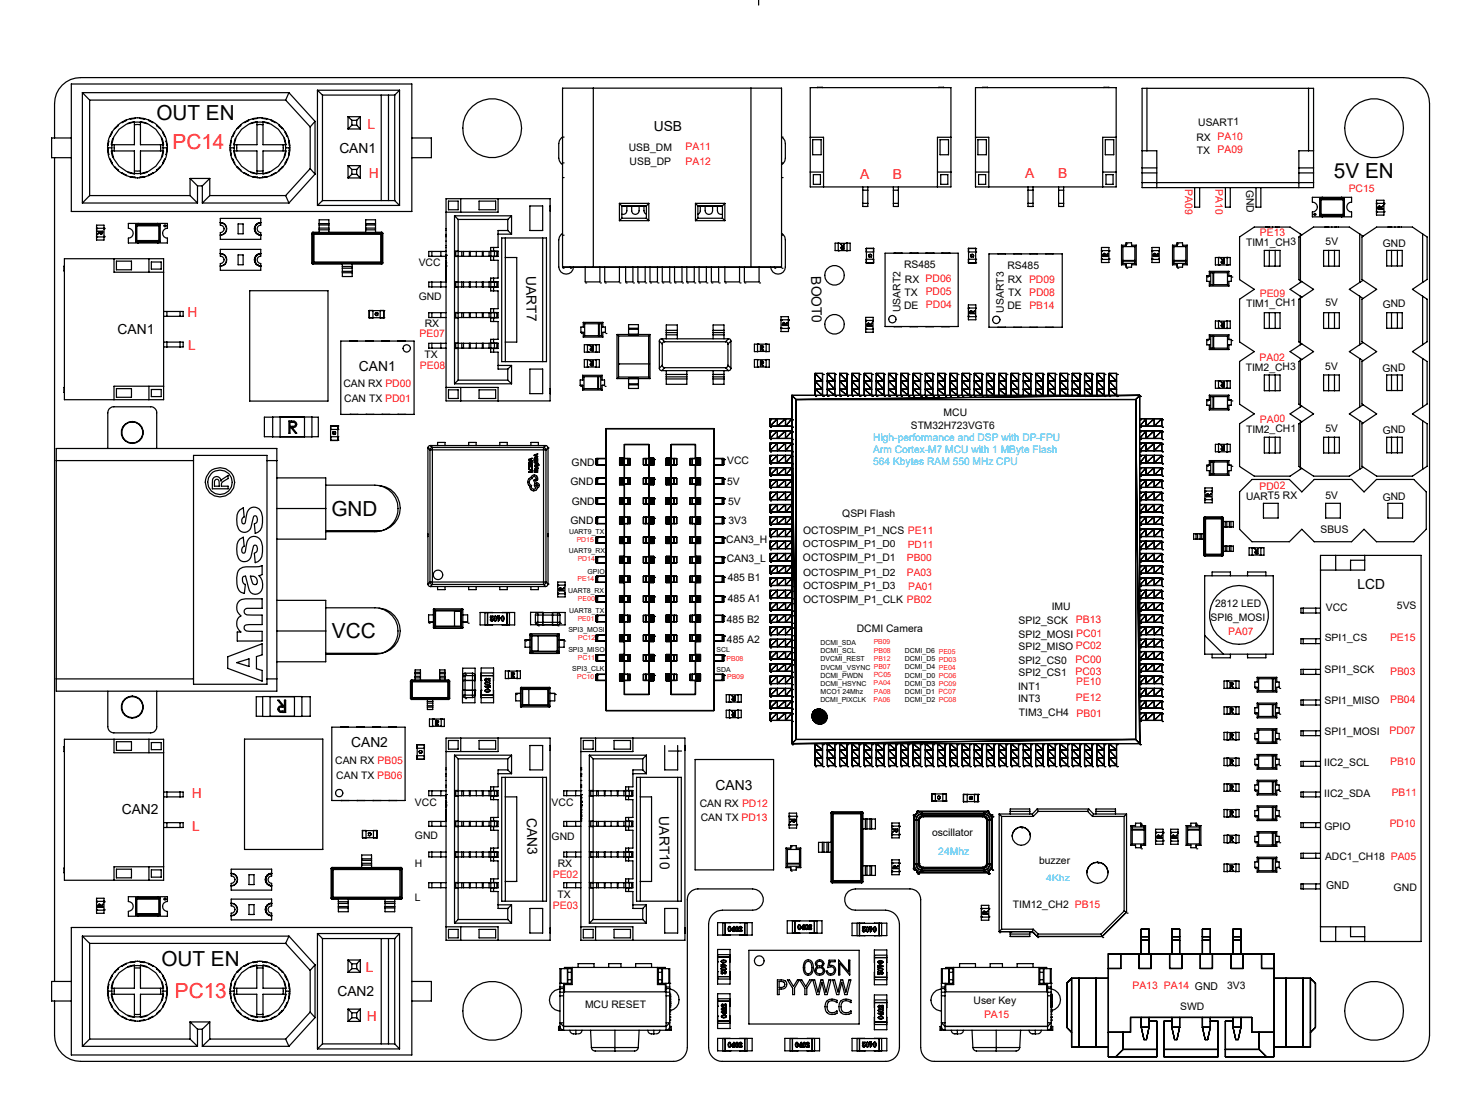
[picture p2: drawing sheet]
<svg xmlns="http://www.w3.org/2000/svg" width="301mm" height="227mm" viewBox="0 0 301 227" stroke-linecap="round" stroke-linejoin="round" font-family="sans-serif">
<defs><g id="words">
<g font-size="4.2">
<text x="31.9" y="24.5">OUT EN</text>
<text x="272.3" y="36.2">5V EN</text>
<text x="67.7" y="105.2">GND</text>
<text x="67.8" y="130.1">VCC</text>
<text x="32.9" y="197">OUT EN</text>
</g>
<g font-size="4.2" fill="#ff1418">
<text x="35.2" y="30.3">PC14</text>
<text x="35.7" y="203.5">PC13</text>
</g>
<g font-size="2.8" fill="#ff1418">
<text x="75" y="26.2">L</text>
<text x="75.3" y="36.3">H</text>
<text x="175.6" y="36.5">A</text>
<text x="182.3" y="36.5">B</text>
<text x="209.2" y="36.4">A</text>
<text x="215.9" y="36.4">B</text>
<text x="38.3" y="64.7">H</text>
<text x="38.4" y="71.4">L</text>
<text x="39.1" y="162.7">H</text>
<text x="39.2" y="169.4">L</text>
<text x="74.6" y="198.1">L</text>
<text x="74.9" y="208.2">H</text>
</g>
<g font-size="2.8">
<text x="133.4" y="26.8">USB</text>
<text x="69.3" y="31.3">CAN1</text>
<text x="107.4" y="56.3" transform="rotate(89 107.4 56.3)">UART7</text>
<text x="165.6" y="56.3" transform="rotate(89 165.6 56.3)">BOOT0</text>
<text x="24" y="68">CAN1</text>
<text x="73.3" y="75.6">CAN1</text>
<text x="277" y="120.2" transform="rotate(-1 277 120.2)">LCD</text>
<text x="71.7" y="152.4">CAN2</text>
<text x="146" y="161.2">CAN3</text>
<text x="24.8" y="166">CAN2</text>
<text x="107.6" y="166.9" transform="rotate(89 107.6 166.9)">CAN3</text>
<text x="134.5" y="166.5" transform="rotate(89 134.5 166.5)">UART10</text>
<text x="68.9" y="203.2">CAN2</text>
</g>
<g font-size="2.2" fill="#ff1418">
<text x="248.5" y="31.3">PA09</text>
<text x="188.9" y="60.3">PD05</text>
<text x="210" y="60.3">PD08</text>
</g>
<text font-size="2.2" x="270.7" y="181.4">GND</text>
<g font-size="2.1">
<text x="244.2" y="28.7">RX PA10</text>
<text x="244.6" y="25.7" transform="rotate(-1 244.6 25.7)">USART1</text>
<text x="128.3" y="30.7">USB_DM</text>
<text x="128.5" y="33.7">USB_DP</text>
<text x="244.2" y="31.3">TX</text>
<text x="254.4" y="38.7" transform="rotate(90 254.4 38.7)">GND</text>
<text x="254.3" y="50.3" transform="rotate(-1 254.3 50.3)">TIM1_CH3</text>
<text x="270.6" y="50" transform="rotate(-1 270.6 50)">5V</text>
<text x="282.2" y="50.4" transform="rotate(-1 282.2 50.4)">GND</text>
<text x="85.5" y="54.3">VCC</text>
<text x="184.5" y="54.7">RS485</text>
<text x="184.7" y="57.8">RX PD06</text>
<text x="205.6" y="54.8">RS485</text>
<text x="205.7" y="57.8">RX PD09</text>
<text x="85.5" y="61.1">GND</text>
<text x="183.8" y="63.7" transform="rotate(-90 183.8 63.7)">USART2</text>
<text x="184.5" y="62.9">DE</text>
<text x="184.6" y="60.3">TX</text>
<text x="204.9" y="63.7" transform="rotate(-90 204.9 63.7)">USART3</text>
<text x="205.6" y="63">DE</text>
<text x="205.7" y="60.4">TX</text>
<text x="254.3" y="62.6">TIM1_CH1</text>
<text x="270.5" y="62.4" transform="rotate(-1 270.5 62.4)">5V</text>
<text x="282.2" y="62.7" transform="rotate(-1 282.2 62.7)">GND</text>
<text x="86.7" y="66.6">RX</text>
<text x="86.7" y="73.1">TX</text>
<text x="254.3" y="75.7">TIM2_CH3</text>
<text x="270.5" y="75.5" transform="rotate(-1 270.5 75.5)">5V</text>
<text x="282.2" y="75.8" transform="rotate(-1 282.2 75.8)">GND</text>
<text x="70.1" y="79">CAN RX PD00</text>
<text x="70.3" y="82">CAN TX PD01</text>
<text x="185.9" y="87.5">STM32H723VGT6</text>
<text x="192.6" y="84.9">MCU</text>
<text x="254.3" y="88.3">TIM2_CH1</text>
<text x="270.5" y="88.1" transform="rotate(-1 270.5 88.1)">5V</text>
<text x="282.2" y="88.4" transform="rotate(-1 282.2 88.4)">GND</text>
<text x="116.7" y="95">GND</text>
<text x="148.4" y="94.6">VCC</text>
<text x="116.4" y="98.9">GND</text>
<text x="148.4" y="98.9">5V</text>
<text x="254.3" y="101.9" transform="rotate(-1 254.3 101.9)">UART5 RX</text>
<text x="270.5" y="101.7" transform="rotate(-1 270.5 101.7)">5V</text>
<text x="116.4" y="106.8">GND</text>
<text x="116.7" y="103">GND</text>
<text x="148.6" y="102.9">5V</text>
<text x="148.7" y="106.8">3V3</text>
<text x="171.9" y="105.5">QSPI Flash</text>
<text x="282.2" y="102.1" transform="rotate(-1 282.2 102.1)">GND</text>
<text x="148.2" y="110.7">CAN3_H</text>
<text x="163.9" y="108.9">OCTOSPIM_P1_NCS PE11</text>
<text x="269.5" y="108.7" transform="rotate(-1 269.5 108.7)">SBUS</text>
<text x="148.3" y="114.7">CAN3_L</text>
<text x="148.5" y="118.6">485 B1</text>
<text x="163.9" y="114.5">OCTOSPIM_P1_D1</text>
<text x="148.6" y="122.7">485 A1</text>
<text x="163.9" y="123">OCTOSPIM_P1_CLK PB02</text>
<text x="214.7" y="124.3">IMU</text>
<text x="248" y="123.7">2812 LED</text>
<text x="270.6" y="124.5">VCC</text>
<text x="285.1" y="124.3">5VS</text>
<text x="148.3" y="127">485 B2</text>
<text x="148.4" y="131.1">485 A2</text>
<text x="174.9" y="128.8">DCMI Camera</text>
<text x="207.9" y="127.2">SPI2_SCK</text>
<text x="207.9" y="130">SPI2_MOSI PC01</text>
<text x="247.1" y="126.7">SPI6_MOSI</text>
<text x="207.9" y="132.5">SPI2_MISO PC02</text>
<text x="207.9" y="135.4">SPI2_CS0</text>
<text x="207.9" y="137.8">SPI2_CS1</text>
<text x="270.3" y="137.2">SPI1_SCK</text>
<text x="207.8" y="140.7">INT1</text>
<text x="207.8" y="143.2">INT3</text>
<text x="270.3" y="143.6">SPI1_MISO</text>
<text x="207.9" y="146">TIM3_CH4</text>
<text x="270.4" y="149.9">SPI1_MOSI</text>
<text x="68.4" y="155.8">CAN RX PB05</text>
<text x="68.6" y="158.8">CAN TX PB06</text>
<text x="270.2" y="156.3">IIC2_SCL</text>
<text x="84.7" y="164.3">VCC</text>
<text x="112.6" y="164.5">VCC</text>
<text x="142.8" y="164.5">CAN RX PD12</text>
<text x="143" y="167.4">CAN TX PD13</text>
<text x="270.3" y="162.6">IIC2_SDA</text>
<text x="84.7" y="171.2">GND</text>
<text x="112.6" y="171.3">GND</text>
<text x="190.2" y="170.6">oscillator</text>
<text x="270.3" y="169.2">GPIO</text>
<text x="84.7" y="176.8">H</text>
<text x="113.8" y="176.8">RX</text>
<text x="212.1" y="176.2">buzzer</text>
<text x="270.4" y="175.4">ADC1_CH18 PA05</text>
<text x="84.7" y="183.6">L</text>
<text x="113.8" y="183.2">TX</text>
<text x="206.7" y="185.2">TIM12_CH2 PB15</text>
<text x="284.4" y="181.7">GND</text>
<text x="250.5" y="201.8">3V3</text>
<text x="119.4" y="205.5">MCU RESET</text>
<text x="198.7" y="204.7">User Key</text>
<text x="240.9" y="206">SWD</text>
</g>
<g font-size="2.1" fill="#ff1418">
<text x="139.9" y="30.6">PA11</text>
<text x="139.9" y="33.6">PA12</text>
<text x="241.9" y="38.6" transform="rotate(90 241.9 38.6)">PA09</text>
<text x="248.1" y="38.6" transform="rotate(90 248.1 38.6)">PA10</text>
<text x="275.3" y="39.2">PC15</text>
<text x="257.1" y="48.2" transform="rotate(-1 257.1 48.2)">PE13</text>
<text x="189" y="62.9">PD04</text>
<text x="210.1" y="62.9">PB14</text>
<text x="257.1" y="60.5">PE09</text>
<text x="85.6" y="68.8">PE07</text>
<text x="85.7" y="75.3">PE08</text>
<text x="257.1" y="73.6">PA02</text>
<text x="257.1" y="86.2">PA00</text>
<text x="257.1" y="99.9" transform="rotate(-1 257.1 99.9)">PD02</text>
<text x="185.1" y="117.4">PA03</text>
<text x="185.4" y="120.2">PA01</text>
<text x="219.6" y="127.1">PB13</text>
<text x="250.7" y="129.5">PA07</text>
<text x="283.7" y="130.8">PE15</text>
<text x="219.5" y="137.7">PC03</text>
<text x="219.5" y="135.2">PC00</text>
<text x="283.7" y="137.8">PB03</text>
<text x="219.6" y="142.9">PE12</text>
<text x="219.6" y="139.7">PE10</text>
<text x="283.7" y="143.5">PB04</text>
<text x="219.7" y="146.1">PB01</text>
<text x="283.6" y="149.6">PD07</text>
<text x="283.7" y="156">PB10</text>
<text x="284" y="162.4">PB11</text>
<text x="283.7" y="168.6">PD10</text>
<text x="112.8" y="179">PE02</text>
<text x="112.8" y="185.4">PE03</text>
<text x="231.1" y="201.8">PA13 PA14 GND</text>
<text x="200.8" y="207.6">PA15</text>
</g>
<g font-size="2.1" fill="#00aeee">
<text x="178.2" y="89.9">High-performance and DSP with DP-FPU</text>
<text x="178.2" y="92.3">Arm Cortex-M7 MCU with 1 MByte Flash</text>
<text x="178.2" y="94.8">564 Kbytes RAM 550 MHz CPU</text>
<text x="191.5" y="174.3">24Mhz</text>
</g>
<g font-size="2">
<text x="163.9" y="111.6">OCTOSPIM_P1_D0</text>
<text x="163.9" y="117.4">OCTOSPIM_P1_D2</text>
<text x="163.9" y="120.2">OCTOSPIM_P1_D3</text>
<text x="270.4" y="130.8">SPI1_CS</text>
</g>
<g font-size="2" fill="#ff1418">
<text x="185.3" y="111.7">PD11</text>
<text x="185.1" y="114.5">PB00</text>
</g>
<text font-size="1.8" fill="#00aeee" x="213.5" y="179.6">4Khz</text>
<g font-size="1.4">
<text x="116.1" y="112.9">UART9_RX</text>
<text x="116.1" y="109">UART9_TX</text>
<text x="119.9" y="117">GPIO</text>
<text x="115.9" y="121">UART8_RX</text>
<text x="116.2" y="125">UART8_TX</text>
<text x="116" y="129">SPI3_MOSI</text>
<text x="167.5" y="131.5">DCMI_SDA</text>
<text x="116" y="132.9">SPI3_MISO</text>
<text x="116.8" y="136.9">SPI3_CLK</text>
<text x="146.2" y="132.9">SCL</text>
<text x="146.3" y="137">SDA</text>
<text x="167.5" y="133.1">DCMI_SCL</text>
<text x="167.5" y="134.8">DVCMI_REST</text>
<text x="167.5" y="136.6">DVCMI_VSYNC PB07</text>
<text x="184.7" y="136.5">DCMI_D4 PE04</text>
<text x="184.7" y="134.8">DCMI_D5 PD03</text>
<text x="184.7" y="133.1">DCMI_D6 PE05</text>
<text x="167.4" y="143.2">DCMI_PIXCLK</text>
<text x="167.4" y="138.2">DCMI_PWDN</text>
<text x="167.4" y="139.9">DCMI_HSYNC</text>
<text x="167.5" y="141.5">MCO1 24Mhz</text>
<text x="184.7" y="138.2">DCMI_D0 PC06</text>
<text x="184.7" y="139.9">DCMI_D3 PC09</text>
<text x="184.7" y="143.2">DCMI_D2 PC08</text>
<text x="184.7" y="141.5">DCMI_D1 PC07</text>
</g>
<g font-size="1.4" fill="#ff1418">
<text x="117.7" y="110.6">PD15</text>
<text x="117.9" y="118.5">PE14</text>
<text x="117.9" y="114.4">PD14</text>
<text x="118" y="122.6">PE00</text>
<text x="117.9" y="126.6">PE01</text>
<text x="118" y="130.6">PC12</text>
<text x="178.3" y="131.4">PB09</text>
<text x="118" y="134.5">PC11</text>
<text x="148.3" y="134.7">PB08</text>
<text x="178.3" y="133.1">PB08</text>
<text x="178.4" y="134.8">PB12</text>
<text x="117.8" y="138.5">PC10</text>
<text x="148.4" y="138.6">PB09</text>
<text x="178.3" y="143.1">PA06</text>
<text x="178.3" y="138.1">PC05</text>
<text x="178.3" y="141.4">PA08</text>
</g>
<text font-size="1.3" fill="#ff1418" x="178.3" y="139.7">PA04</text>
</g></defs>
<g fill="none" stroke="#000" stroke-width=".25">
<path d="M154.8 -.1v1.1M14.6 17.1h69.5v26h-69.5zM16.8 18.9h42.2M16.8 18.9l1.5 1.5M16.8 18.9v22.5M59 18.9l-.7 1.5M59 18.9l5.3 5.9M64.8 18.4h16.7M64.8 18.4v23.5M64.8 18.4l1 1M65.8 19.4h14.8M65.8 19.4v21.5"/>
<path d="M77.8 19.4v21.5M79.3 19.4v21.5M80.6 19.4v21.5M81.5 18.4l-.9 1M81.5 18.4v23.5M121.1 18h-6.3v36.5M121.1 18v36.5M121.1 18h32.2M153.3 18h6.2v36.5M153.3 18v36.5M165.4 17.9h28.7v20.2h-28.7zM166.8 17.9h1"/>
<path d="M191.6 17.9h1M199.1 17.9h28.7v20.2h-28.7zM200.6 17.9h1M225.3 17.9h1M234.1 18h-1v16.2M234.1 18v12.7M234.1 18h33M267.1 18h1v16.2M267.1 18v12.7M11.1 28.1v-6.9a5.3 5.3 0 0 1 5.4-5.4h269.9a5.3 5.3 0 0 1 5.4 5.4v190a5.3 5.3 0 0 1-5.4 5.3h-95.7a2.77 2.77 0 0 1-2.8-2.9v-30.1a2.17 2.17 0 0 0-2.2-2.2h-11.1a2.17 2.17 0 0 0-2.2 2.1 2.17 2.17 0 0 0 2.2 2.2h6.1a2.89 2.89 0 0 1 2.9 2.8v25.2a2.83 2.83 0 0 1-2.9 2.9h-33.3a2.83 2.83 0 0 1-2.8-2.9v-25.2a2.89 2.89 0 0 1 2.8-2.8h6.2a2.17 2.17 0 0 0 2.2-2.2 2.17 2.17 0 0 0-2.2-2.1h-11.2a2.17 2.17 0 0 0-2.1 2.2v30.1a2.83 2.83 0 0 1-2.8 2.9h-121a5.3 5.3 0 0 1-5.4-5.3v-7.1M11.1 32.2v168M14.6 28.1h-4.1v4.1h4.1"/>
<path d="M18.3 20.4h40M18.3 39.9h20.5M18.3 39.9l-1.5 1.5M18.3 20.4v19.5M21.9 30.1h.9M21.9 30.6l.2 .1M22 30.1l.1 .6M22.1 30.7l.1 .8-.1 .1M22.1 28.7l.1 .1-.1 .8-.2 .1M22.4 32.4l.1 .1 .4 .7-.1 .2M22.7 30.8l.4 1.4M22.8 30.7a5.4 5.4 0 0 0 4.7 4.7l-1.4-.2"/>
<path d="M22.8 30.8h4.6v4.6M22.8 30.1v.7M22.8 26.9l.1 .1-.4 .8-.1 .1M22.8 29.6v.5M23 28.2l-.3 1.3M23.3 29.5v1.3M23.3 34.1l.8 .6v.1M24.1 25.5v.1l-.8 .6M24.8 35.3l.9 .4 .1 .1M25.8 24.5l-.7 .5h-.3M26.6 36.1h.9l.1 .2M27.4 24.9h1.2"/>
<path d="M27.4 24.8l-1.3 .4M27.4 24.9v4.6h-4.6M27.4 34.8h1.3M27.4 25.4h1.3M27.5 24.9a5.3 5.3 0 0 0-4.7 4.6M27.5 35.4h1.2M27.6 24l-.2 .2h-.8M28.5 24l.2 .2h.8M28.6 24.9a5.3 5.3 0 0 1 4.7 4.6M28.7 24.8l1.3 .3M28.7 24.9v4.6h4.6M29.5 36.1h-.9l-.1 .2"/>
<path d="M30 35.1l-1.3 .4M30.3 24.5l.8 .5h.2M31.3 35.3l-.9 .4-.1 .1M32 25.5l.1 .2 .7 .5M32.8 29.5v1.3M32.8 34.1l-.7 .5-.1 .2M33 28.1l.4 1.4M33.3 26.9l-.1 .1 .4 .8 .1 .1M33.3 29.5v.6M33.3 30.1v.6M33.3 30.1h.9M33.3 30.7a5.4 5.4 0 0 1-4.7 4.7"/>
<path d="M33.3 30.8h-4.6v4.6M33.4 30.8l-.3 1.3M33.7 32.4l-.1 .1-.4 .7 .1 .2M34 28.7l-.1 .1 .1 .8 .2 .1M34 30.7l-.1 .8 .1 .1M34.1 30.1l-.1 .6M34.2 30.6l-.2 .1M38.8 36.4h4M38.8 36.4l1.5 1.5M38.8 39.9l1.5 1.5M38.8 36.4v3.5M40.3 37.9h1"/>
<path d="M40.3 37.9v3.5M41.3 37.9v3.5M42.8 36.4l-1.5 1.5M42.8 36.4v3.5M42.8 39.9l-1.5 1.5M42.8 39.9h15.5M46.9 30.1h.9M46.9 30.6l.2 .1M47 30.1l.1 .6M47.1 30.7v.9M47.1 28.7v.9l-.2 .1M47.4 32.4l.1 .1 .4 .9"/>
<path d="M47.7 30.8l.4 1.4M47.8 30.7a5.4 5.4 0 0 0 4.7 4.7M47.8 30.1v.7h4.6v4.6M47.9 26.9l-.4 .9-.1 .1M47.9 29.5l-.1 .6M48 28.2l-.3 1.3M48.4 29.5v1.3M48.4 34.1l.7 .6v.1M49.1 25.5v.1l-.7 .6M49.8 35.3l.9 .4 .1 .1M50.8 24.5l-.2 .2-.8 .3M51.1 35.2l1.3 .3"/>
<path d="M51.6 36.1h.9l.1 .2M52.4 24.9h1.2M52.4 24.8l-1.3 .4M52.4 24.9v4.6h-4.6M52.4 34.8h1.3M52.4 25.4h1.3M52.5 24.9a5.4 5.4 0 0 0-4.7 4.6M52.5 35.4h1.2M52.6 24l-.2 .2h-.8M53.5 24l.2 .2h.9M53.6 24.9a5.3 5.3 0 0 1 4.7 4.6M53.7 24.8l1.3 .3"/>
<path d="M53.7 24.9v4.6h4.6M54.6 36.1h-1l-.1 .2M55.1 35.1l-1.4 .4M55.3 24.5l.2 .2 .8 .3M56.3 35.3l-.8 .3-.2 .2M57 25.5v.1l.7 .6M57.7 34.1l-.7 .6v.1M57.8 29.5v1.3M58.1 28.1l.3 1.4M58.2 26.9l.3 .7 .2 .3M58.3 29.5v.6M58.3 30.8h-4.6v4.6"/>
<path d="M58.3 20.4l5 5.5M58.3 39.9l.7 1.5M58.3 30.1h.9M58.3 30.1v.6M58.3 30.7a5.4 5.4 0 0 1-4.7 4.7M58.4 30.8l-.3 1.3M58.7 32.4l-.5 .8v.2M59 28.7l-.1 .1 .2 .9M59 30.1v.6M59 30.7l-.1 .8 .1 .1M59.1 30.6l-.1 .1M63.3 34.4l1 1.1"/>
<path d="M63.3 25.9v8.5M63.3 34.4l-5 5.5M64.3 24.8l-1 1.1M64.3 24.8v10.7M64.3 35.5l-5.3 5.9M71 23.8v2.5M71 33.8v2.5M71 23.8l.8 .7M71 33.8l.8 .8M71 33.8h2.5M71 23.8h2.5M71 26.3h2.5"/>
<path d="M71 36.3h2.5M71.8 35.5h1M71.8 24.5v1M71.8 34.6v.9M71.8 34.6h1M71.8 25.5l-.8 .8M71.8 24.5h1M71.8 25.5h1M71.8 35.5l-.8 .8M72.8 24.5v1M72.8 34.6v.9M72.8 25.5l.7 .8"/>
<path d="M72.8 35.5l.7 .8M73.5 23.8l-.7 .7M73.5 23.8v2.5M73.5 33.8v2.5M73.5 33.8l-.7 .8M84.1 28.1h3.9v4.1h-3.9M114.8 27.9l-.6 .8-.2 .6v3l.2 .5 .6 .8M114.9 36.2h.1M114.9 28h.1M114.9 33.2h.1M159.5 27.9l.7 .8 .1 .6v3l-.1 .5-.7 .8M159.6 36.2h.1"/>
<path d="M159.6 28h.1M159.6 33.2h.1M165.4 28h2.7v10.1M165.4 35.1h2.7M165.9 28.5h1.7v3.1h-1.7zM166 35.6h1.4v2h-1.4zM176.1 38.1v.7M176.1 38.8h1M176.1 38.8v2.7M177.1 38.1v.7M177.1 38.8v2.7M182.3 38.1v.7"/>
<path d="M182.3 38.8h1.1M182.3 38.8v2.7M183.4 38.1v.7M183.4 38.8v2.7M191.3 35.1h2.8M191.9 28.5h1.7v3.1h-1.7zM192 35.6h1.4v2h-1.4zM194.1 28h-2.8v10.1M199.1 28h2.7v10.1M199.1 35.1h2.7M199.6 28.5h1.7v3.1h-1.7zM199.7 35.6h1.5v2h-1.5z"/>
<path d="M209.8 38.1v.7M209.8 38.8h1M209.8 38.8v2.7M210.8 38.1v.7M210.8 38.8v2.7M216.1 38.1v.7M216.1 38.8h1M216.1 38.8v2.7M217.1 38.1v.7M217.1 38.8v2.7M225.1 35.1h2.7M225.6 28.5h1.7v3.1h-1.7z"/>
<path d="M225.7 35.6h1.5v2h-1.5zM227.8 28h-2.7v10.1M233.1 30.7h1M233.1 34.2v1.1M233.1 37.2v1.1h35v-1.1M233.1 35.3v1.9M233.1 37.2h35M233.1 35.3h3M233.1 34.2h3M234.1 30.7h2v7.6M243.8 38.3v3.9h1v-3.9M250.1 38.3v3.9h1v-3.9"/>
<path d="M256.3 38.3v3.9h1v-3.9M265.1 35.3h3M265.1 34.2h3M267.1 30.7h-2v7.6M267.1 30.7h1M268.1 34.2v1.1M268.1 35.3v1.9M13.1 54.3v1M13.1 52.8h20.3v28.7h-20.3zM16.8 41.4h23.5M19.7 48.3h.1M19.7 46.6h.1"/>
<path d="M19.7 46.7h.1M19.7 48.2h.1M19.7 46.6h1.5M19.7 48.3h1.5M19.7 45.9h1.5v3.1h-1.5zM19.9 47.2h1v.4a.25 .25 0 0 1-.3 .2 .25 .25 0 0 1-.2-.3v-.1l-.5 .4 .5-.5zM20.5 47.2h.3l-.1 .5-.2-.1zM21.2 48.3h.1M21.2 46.6h.1M21.2 48.2h.1M21.2 46.7h.1M23.3 52.8v2.7h10.1"/>
<path d="M23.8 53.3h3v1.7h-3zM26.2 45.6h8v1a1.01 1.01 0 0 0-1 1 1.01 1.01 0 0 0 1 1v1h-8v-1a1.01 1.01 0 0 0 1-1 1.01 1.01 0 0 0-1-1zM27.7 45.8l.1 .2M27.7 45.8h5M27.7 45.8v3.5M27.7 49.3h5M27.8 46l.1 .1M27.8 46h4.7M27.8 46v3.2M27.8 49.2h4.7M27.8 49.2l-.1 .1M27.9 49.1l-.1 .1"/>
<path d="M27.9 49.1h4.5M27.9 46.1v3M27.9 46.1h4.5M28.2 45.6v.2M28.2 49.3v.3M30.4 52.8v2.7M30.9 53.4h2v1.5h-2zM32.2 45.6v.2M32.2 49.3v.3M32.4 49.1l.1 .1M32.4 46.1v3M32.5 46l-.1 .1"/>
<path d="M32.5 46v3.2M32.5 49.2l.2 .1M32.7 45.8l-.2 .2M32.7 45.8v3.5M41.3 41.4h17.7M45 51.7a1.29 1.29 0 0 1 1.3 1.3 1.29 1.29 0 0 1-1.3 1.3M45 51.7a1.25 1.25 0 0 1 1.2 1.3 1.25 1.25 0 0 1-1.2 1.2M45 47.9a1.27 1.27 0 0 0 1.2-1.2 1.27 1.27 0 0 0-1.2-1.3 1.29 1.29 0 0 1 1.3 1.3 1.29 1.29 0 0 1-1.3 1.3M45 50.9h8.2v1.3a.76 .76 0 0 0-.7 .8 .76 .76 0 0 0 .7 .7v1.4h-8.2v-1.4a.76 .76 0 0 0 .7-.7 .76 .76 0 0 0-.7-.8zM45 44.5h8.2v1.4a.76 .76 0 0 0-.7 .8 .76 .76 0 0 0 .7 .7v1.4h-8.2v-1.4a.76 .76 0 0 0 .7-.7 .76 .76 0 0 0-.7-.8zM48.6 52h1v2h-1zM48.6 45.7h1v2h-1z"/>
<path d="M51 59.3h15.9v22.5h-15.9zM52.3 52.1l.9-.4a1.25 1.25 0 0 0-1.2 1.3 1.25 1.25 0 0 0 1.2 1.2 1.28 1.28 0 0 1-1.1-.7 1.28 1.28 0 0 1 .2-1.4zM52.3 45.8a1.28 1.28 0 0 0-.2 1.3 1.28 1.28 0 0 0 1.1 .8 1.25 1.25 0 0 1-1.2-1.2 1.25 1.25 0 0 1 1.2-1.3zM53.2 51.7a1.29 1.29 0 0 0-1.3 1.3 1.29 1.29 0 0 0 1.3 1.3M53.2 45.4a1.29 1.29 0 0 0-1.3 1.3 1.29 1.29 0 0 0 1.3 1.3M63.6 53.6l.3 .3M63.6 47.6l.2 .2M63.6 47.6v6M63.8 53.4l.3 .3M63.8 53.4h.3M63.8 47.8h.3M63.8 47.8v5.6"/>
<path d="M63.8 53.4l-.2 .2M63.9 47.4l-.3 .2M63.9 47.4l.2 .1M63.9 53.9h14M63.9 47.4h1.2M64.1 53.4v.3M64.1 47.5l-.3 .3M64.1 47.5v.3M64.1 53.4h13.6M64.1 47.8h13.6M64.1 53.7h13.6M64.1 47.8v5.6"/>
<path d="M64.1 47.5h13.6M64.1 53.7l-.2 .2M64.8 41.9h16.7M65.1 46.5v.4M65.1 45.6v.3M65.1 46.9v.5h2v-.5M65.1 46.9h2M65.1 45.6v-.8h2v.8M65.1 45.9v.6M65.1 46.5h2M65.1 45.9h2M65.1 45.6h2"/>
<path d="M65.8 40.9l-1 1M65.8 40.9h14.8M67.1 46.5v.4M67.1 45.6v.3M67.1 47.4h7.5M67.1 45.9v.6M69.9 54.3v.4M69.9 55.3v.3M69.9 55.6h2M69.9 55.3h2M69.9 54.3h2M69.9 54.7h2"/>
<path d="M69.9 53.8v.5M69.9 54.7v.6M69.9 55.6v.8h2v-.8M71.9 54.3v.4M71.9 55.3v.3M71.9 53.8v.5M71.9 54.7v.6M74.6 46.5v.4M74.6 45.6v.3M74.6 45.6v-.8h2v.8M74.6 45.9v.6M74.6 46.9v.5h2v-.5"/>
<path d="M74.6 46.9h2M74.6 46.5h2M74.6 45.9h2M74.6 45.6h2M76.6 46.5v.4M76.6 45.6v.3M76.6 47.4h1.3M76.6 45.9v.6M77.7 53.4h.2M77.7 53.4v.3M77.7 47.8h.2M77.7 47.5v.3"/>
<path d="M77.7 47.5l.2 .3M77.7 53.7l.2 .2M77.7 47.8v5.6M77.9 47.4l.2 .2M77.9 47.4l-.2 .1M77.9 53.4l-.2 .3M77.9 47.8v5.6M77.9 53.4l.2 .2M78.1 53.6l-.2 .3M78.1 47.6l-.2 .2M78.1 47.6v6M80.6 40.9l.9 1"/>
<path d="M88.1 51.3h-.6v1h.6M88.1 57.5h-.6v1h.6M88.1 57.5h2.9M88.1 52.3h2.9M88.1 51.3h2.9M88.1 58.5h2.9M88.1 51.3v1M88.1 57.5v1M90 51.3v1M90 57.5v1M91 52.1h.1M91 54.3h.1"/>
<path d="M91 53.6h.1M91 54.1h.1M91 55h.1M91 49.2h.1M91 56.3h.1M91 57.4h.1M91 55.6h.1M91 48.3h.1M91 50.1h.1M91 48h.1M91 50.5h.1M91 47.8h.1"/>
<path d="M91 46.9h.1M91 46.6h.1M91 51.2h.1M91 57h.1M91 56.9h.1M91 56.5h.1M91 56.4h.1M91 54.2h.1M91 53.5h.1M91 55.2h.1M91 55.8h.1M91 56.1h.1"/>
<path d="M91 54.6h.1M91 53.1h.1M91 52.8h.1M91 53.4h.1M91 52.7h.1M91 52.2h.1M91 52.6h.1M91 40.5h21.3v41.3h-21.3zM91.5 41h2v1.8h-2zM92.8 44v34.3M92.8 44l.7 .8M92.8 58.6h.7v6.2"/>
<path d="M92.8 52.3h.7M92.8 44h11.6M93.5 51.3h-.5v1h1.2M93.5 57.5h-.5v1h.5M93.5 57.5h.7M93.5 44.8v6.4h-.7M93.5 51.3v6.2h-.7M93.5 57.5v1M93.5 44.8h10.1M93.5 51.3h.7M93.5 58.5h.7M94 40.5v2.8"/>
<path d="M94.2 58.5h.4M94.2 57.5h.4M94.2 51.3h.4M94.2 52.3h.4M94.2 51.3v1M94.2 57.5v1M94.6 57.5h1.2M94.6 52.3h1.2M94.6 51.3h1.2M94.6 51.3v1M94.6 57.5v1M94.6 58.5h1.2"/>
<path d="M95.8 51.3h.2M95.8 52.3h.2M95.8 58.5h.2M95.8 57.5h.2M95.8 51.3v1M95.8 57.5v1M96 58.5h1.2M96 57.5h1.2M96 51.3h1.2M96 52.3h1.2M96 51.3v1M96 57.5v1"/>
<path d="M97.2 51.3h1.2M97.2 52.3h1.2M97.2 58.5h1.2M97.2 57.5h1.2M97.2 51.3v1M97.2 57.5v1M97.8 41h3.4v1.8h-3.4zM98.4 51.3h.2M98.4 52.3h.2M98.4 58.5h.2M98.4 57.5h.2M98.4 51.3v1"/>
<path d="M98.4 57.5v1M98.6 57.5h1.2M98.6 52.3h1.2M98.6 51.3h1.2M98.6 58.5h1.2M98.6 51.3v1M98.6 57.5v1M99.8 52.3h1.1M99.8 51.3h.4M99.8 58.5h.4M99.8 57.5h.4M99.8 51.3v1"/>
<path d="M99.8 57.5v1M100.2 57.5h.7M100.2 51.3l-.1 1.8h1.6v3.6h-1.6v.8h1.6v1.1h-1.6v.7h1.6v3.7h-1.6l.1 1.8M100.2 57.5v1M100.2 51.3h.7M100.2 58.5h.7M100.7 50.5v.7M100.7 52.3v.8M100.7 56.7v.8M100.7 58.6v.7M100.9 51.3h.5v1h-.5M100.9 57.5h.5v1h-.5"/>
<path d="M100.9 51.3v1M100.9 57.5v1M101.7 47.8h2.7M101.7 40.5v2.8h-10.7M102.4 48.5h9.1v25.3h-9.1zM103.1 52.5h2.4v17.3h-2.4M103.1 48.5v25.3M103.6 47h-1.9v3.5h-1.6v.7h1.6v1.1h-1.6M103.6 47l.8 .8M103.6 44.8v2.2M104.4 44v3.8M104.4 44l-.8 .8"/>
<path d="M108.1 42h2.7v5h-2.7zM110.8 48.5v25.3M112.3 42v1M114.8 54.5h6.3M114.8 47.6l-.6 .7-.2 .6v5.5a1.5 1.5 0 0 0 1.5 1.5 1.5 1.5 0 0 0 1.5-1.4M114.9 54.7h.1M114.9 48h.1M116.4 54.7h.1M119.4 54.5v3h3v-3M119.5 57.7h.1M121.1 54.5h32.2M122.5 57.7h.1"/>
<path d="M123.4 54.5v3h3v-3M123.5 57.7h.1M126.4 41.5h6M126.4 41.5v3.5M126.4 45h6M126.4 41.5l.5 .5M126.5 57.7h.1M126.9 44.5h5M126.9 44.5l-.5 .5M126.9 42v2.5M126.9 42h5M127.7 54.5v3h1.5v-3"/>
<path d="M127.8 57.7h.1M127.9 42v1a.75 .75 0 0 1-1 .7M128.9 42v1a.76 .76 0 0 0 .8 .7 .76 .76 0 0 0 .7-.7v-1M129.3 57.7h.1M130.2 54.5v3h1.5v-3M130.3 57.7h.1M131.4 42l.1 1.3 .4 .4M131.8 57.7h.1M131.9 44.5l.5 .5M131.9 42v2.5M132.4 41.5v3.5M132.4 41.5l-.5 .5"/>
<path d="M132.7 54.5v3h1.5v-3M132.8 57.7h.1M134.3 57.7h.1M135.2 54.5v3h1.5v-3M135.3 57.7h.1M136.8 57.7h.1M137.7 54.5v3h1.5v-3M137.8 57.7h.1M139.3 57.7h.1M140.2 54.5v3h1.5v-3M140.3 57.7h.1M141.8 57.7h.1"/>
<path d="M141.9 41.5h6M141.9 45h6M141.9 41.5v3.5M141.9 41.5l.5 .5M142.4 44.5l-.5 .5M142.4 44.5h5M142.4 42v2.5M142.4 42h5M142.7 54.5v3h1.5v-3M142.8 57.7h.1M142.9 42v1.3l-.5 .4M143.9 42v1a.76 .76 0 0 0 .8 .7 .76 .76 0 0 0 .7-.7v-1"/>
<path d="M144.3 57.7h.1M145.2 54.5v3h1.5v-3M145.3 57.7h.1M146.4 42v1a.75 .75 0 0 0 1 .7M146.8 57.7h.1M147.4 42v2.5M147.4 44.5l.5 .5M147.9 41.5v3.5M147.9 54.5v3h3v-3M147.9 41.5l-.5 .5M148 57.7h.1M151 57.7h.1"/>
<path d="M151.9 54.5v3h3v-3M152 57.7h.1M153.3 54.5h6.2M155 57.7h.1M158.1 54.7h.1M159.5 47.6l.7 .7 .1 .6v5.5a1.5 1.5 0 0 1-1.5 1.5 1.5 1.5 0 0 1-1.5-1.4M159.6 54.7h.1M159.6 48h.1M171.1 51.1h.1M171.1 49.6v1.5M171.1 49.6h1.8M171.2 51.1h.1"/>
<path d="M171.2 49.6h-.8v1.5h3.1v-1.5h-.8M171.6 49.8l.5 .5 .1-.5v1h-.4a.28 .28 0 0 1-.1-.4 .28 .28 0 0 1 .3-.1zM171.8 50.5l.4-.1v.3h-.4zM172.7 51.1h.1M172.9 51.1h.1M172.9 49.6v1.5M176.1 41.5v.6h1v-.6M176.1 41.5h1M176.8 50.7v.7h1.5v-.7M176.8 53.6h.1M176.8 53.6v-.7h1.5v.7M176.8 50.7v2.9"/>
<path d="M176.8 53.6h1.5M177.4 51.9a.29 .29 0 0 1 .3 0 .29 .29 0 0 1 .2 .3 .29 .29 0 0 0-.5-.2 .29 .29 0 0 0 0 .4l-.1-.2zM177.9 52.2l-.1 .2zM178.3 50.7h.1M178.3 50.6v.1M178.3 53.6h.1M178.3 50.6l-1.5 .1M178.3 50.7v2.9M180.6 51.6h15v15h-15zM182.3 41.5v.6h1.1v-.6M182.3 41.5h1.1M182.5 51.6h.1"/>
<path d="M184 51.6h.1M185.7 51.6h.1M187.2 51.6h.1M189 51.6h.1M190.5 51.6h.1M192.2 51.6h.1M193.7 51.6h.1M197.6 50.7h.1M197.6 51.4h.1M197.7 53.6h.1M197.6 52.9h.1M197.7 53.6h1.4"/>
<path d="M197.7 50.6h1.4M197.7 50.6l-.1 3M197.7 51.4h1.4M197.7 52.9h1.4M198.2 51.9a.33 .33 0 0 1 .5 .1 .33 .33 0 0 1-.1 .4 .26 .26 0 0 0 0-.4 .26 .26 0 0 0-.4 0 .26 .26 0 0 0 0 .4l-.1-.2zM199.1 50.6v.1M199.1 50.7h.1M199.1 51.4h.1M199.1 53.6h.1M199.1 52.9h.1M199.1 50.7v2.9M201.8 51.8h15v14.9h-15z"/>
<path d="M203.7 51.8h1.5M206.9 51.8h1.5M209.8 41.5v.6h1v-.6M209.8 41.5h1M210.2 51.8h1.5M213.5 51.8h1.4M216.1 41.5v.6h1v-.6M216.1 41.5h1M224.8 52.9h.1M224.8 51.1h.1M224.8 52.8h.1M224.8 51.2h.1"/>
<path d="M224.8 50.5h1.5v3h-1.5zM224.8 51.1h1.5M224.8 52.9h1.5M225.2 51.7a.31 .31 0 0 1 .3 0 .31 .31 0 0 1 .2 .3l.4-.3-.4 .4 .4 .2h-1zM225.3 51.8h.2l.1 .4h-.4zM226.3 52.9h.1M226.3 51.1h.1M226.3 52.8h.1M226.3 51.2h.1M228.9 50h1M228.9 54h1M228.9 50l.3 .3"/>
<path d="M228.9 50v4M229.2 50.3v3.4M229.2 53.3h2.4M229.2 50.3h2.4M229.2 53.7h2.4M229.2 53.1h2.4M229.2 53.7l-.3 .3M229.9 53.9v.6h1v-.6M229.9 50.1v-.6h1v.6M230 54.7h.1M230 49.7h.1M230.9 50h1"/>
<path d="M230.9 54h1M231.6 53.7l.3 .3M231.6 50.3v3.4M231.9 50l-.3 .3M231.9 50v4M235.1 52.9h.1M235.1 51.1h.1M235.1 51.2h.1M235.1 52.8h.1M235.1 51.1h1.5M235.1 52.9h1.5M235.4 51.8a.28 .28 0 0 1 .4-.1 .28 .28 0 0 1 .1 .3l.5-.3-.5 .4 .5 .2h-1z"/>
<path d="M235.5 51.8h.3v.4h-.3zM236.6 51.2v-.7h-1.5v3h1.5v-.7M236.6 51.1v1.8M239.3 50l.3 .3M239.3 50h1M239.3 54h1M239.3 50v4M239.6 53.3h2.4M239.6 50.3h2.4M239.6 53.7l-.3 .3M239.6 53.7h2.4M239.6 50.3v3.4"/>
<path d="M239.6 53.1h2.4M240.3 53.9v.6h1.1v-.6M240.3 50.1v-.6h1.1v.6M240.4 54.7h.1M240.4 49.7h.1M241.4 50h.9M241.4 54h.9M242 53.7l.3 .3M242 50.3v3.4M242.3 50l-.3 .3M242.3 50v4M246.4 56.5h.1"/>
<path d="M246.8 55.3v1M246.8 57.4v.9M246.8 55.3l.3 .3M246.8 55.3h4M246.8 58.3h4M246.9 56.3h-.6v1.1h.6M247.1 55.6v2.5M247.1 58.1l-.3 .2M247.1 55.6h3.4M247.1 58.1h3.4M247.6 55.6v2.5M247.7 55.6v2.5"/>
<path d="M248.1 52.5h3v1.5h-3zM248.7 52.5h.1M248.7 54h.1M248.7 52.5v1.5M248.8 52.5h.1M248.8 54h.1M249.2 52.7l.5 .5 .2-.5v1h-.5a.25 .25 0 0 1-.2-.2 .25 .25 0 0 1 .3-.3h.1zM249.4 53.4l.4-.1v.3h-.4zM250.4 52.5h.1M250.4 54h.1M250.5 52.5h.1M250.5 54h.1"/>
<path d="M250.5 52.5v1.5M250.5 55.6v2.5M250.5 58.1l.3 .2M250.7 56.3h.6v1.1h-.6M250.8 55.3v1M250.8 57.4v.9M250.8 55.3l-.3 .3M251.4 56.5h.1M258 51.1h3.3v3.2h-3.3zM258.3 46.3h.1M258.6 46.3h.1M258.8 46.3h.1"/>
<path d="M259.1 51.1v3.2M259.1 46.3h.1M259.7 46.3h.1M260.3 51.1v3.2M260.4 46.3h.1M260.7 46.3h.1M261 46.3h.1M265.4 47.7l-2.1-1.4h-7.3l-3 2v8.7l3 2-3 2v8.7l3 2-3 2v8.7l3 2-3 2v8.7l3 2h7.3l2.1-1.4M265.4 57.6l-2.1 1.4 2.1 1.4M265.4 47.7v9.9M265.4 47.7l.3 .2M265.7 57.4l-.3 .2"/>
<path d="M267.9 40.2h8v1a1.01 1.01 0 0 0-1 1 1.01 1.01 0 0 0 1 1v1h-8v-1a1.01 1.01 0 0 0 1-1 1.01 1.01 0 0 0-1-1zM269.4 40.5l.1 .1M269.4 40.5v3.5M269.4 44h5M269.4 40.5h5M269.5 40.6l.1 .1M269.5 40.6v3.2M269.5 43.8h4.7M269.5 40.6h4.7M269.5 43.8l-.1 .2M269.6 43.7l-.1 .1M269.6 40.7v3"/>
<path d="M269.6 40.7h4.5M269.6 43.7h4.5M269.9 40.2v.3M269.9 44v.2M270.1 51.1h3.3v3.2h-3.3zM270.4 46.3h.1M270.7 46.3h.1M270.9 46.3h.1M271.2 51.1v3.2M271.2 46.3h.1M271.8 46.3h.1M272.4 51.1v3.2"/>
<path d="M272.5 46.3h.1M272.8 46.3h.1M273.1 46.3h.1M273.8 40.2v.3M273.8 44v.2M274.1 43.7l.1 .1M274.1 40.7v3M274.2 40.6l-.1 .1M274.2 40.6v3.2M274.2 43.8l.2 .2M274.4 40.5l-.2 .1M274.4 40.5v3.5"/>
<path d="M277.5 47.7l-2.1-1.4h-7.3l-3 2v8.7l3 2-3 2v8.7l3 2-3 2v8.7l3 2-3 2v8.7l3 2h7.3l2.1-1.4M277.5 47.7v9.9M277.5 57.6l-2.1 1.4 2.1 1.4M277.5 47.7l.7 .5M278.2 57.2l-.7 .4M280.9 43.2h.1M280.9 41.5h.1M280.9 43.1h.1M280.9 41.6h.1M280.9 41.5h1.6M280.9 40.8h1.6v3.1h-1.6zM280.9 43.2h1.6"/>
<path d="M281.3 42.1l.3-.1 .2 .4 .4-.4-.4 .5 .4 .1h-.9zM281.4 42.1h.2l.1 .5h-.3zM282.5 43.2h.1M282.5 41.5h.1M282.5 43.1h.1M282.5 41.6h.1M283 51.1h3.2v3.1h-3.2zM283.3 46.3h.1M283.5 46.3h.1M283.8 46.3h.1M284 51.1v3.1M284 46.3h.1"/>
<path d="M284.7 46.3h.1M285.2 51.1v3.1M285.3 46.3h.1M285.6 46.3h.1M286 46.3h.1M290.4 47.7l-2.1-1.4h-7.3l-3 2v8.7l3 2-3 2v8.7l3 2-3 2v8.7l3 2-3 2v8.7l3 2h7.3l2.1-1.4M290.4 47.7v9.9M290.4 57.6l-2.1 1.4 2.1 1.4M290.4 47.7l.9 .6v8.7l-.9 .6M13.1 79v1M23.8 79.3h3v1.7h-3zM30.4 78.8v2.7"/>
<path d="M30.9 79.4h2v1.5h-2zM33.4 70.8h.7M33.4 69.8h.7M33.4 63.5h.7M33.4 64.5h.7M33.4 78.8h-10.1v2.7M34.1 63.5v1M34.1 69.8v1M34.1 70.8h2.6M34.1 69.8h2.6M34.1 63.5h2.6M34.1 64.5h2.6"/>
<path d="M36.7 63.5h.7v1h-.7M36.7 69.8h.7v1h-.7M36.7 63.5v1M36.7 69.8v1M69.6 69.6h14.9v14.9h-14.9zM71.4 69.6h1.5M74.7 69.6h1.5M75.3 63.3h.1M75.3 64.8h.1M75.3 63.3v1.5M75.4 64.8h.1M75.4 64.8h2.9"/>
<path d="M75.4 63.3h2.9M76.1 63.3h.1M76.1 64.8h.1M76.1 63.3v1.5M76.6 64.1l.2 .2 .3-.1a.29 .29 0 0 1-.3 .2 .29 .29 0 0 1-.2-.3zM76.7 63.8l.3-.1 .1 .2a.3 .3 0 0 0-.3-.1 .3 .3 0 0 0-.2 .3zM77.6 64.8h.1M77.6 63.3h.1M77.6 63.3v1.5M77.9 69.6h1.5M78.3 64.8h.1M78.3 63.3h.1"/>
<path d="M78.3 63.3v1.5M81.2 69.6h1.4M88.1 63.8h-.6v1h.6M88.1 70h-.6v1h.6M88.1 63.8h2.9M88.1 71h2.9M88.1 64.8h2.9M88.1 70h2.9M88.1 63.8v1M88.1 70v1M90 63.8v1M90 70v1"/>
<path d="M91 79h10.7v2.8M91.5 79.5h2v1.8h-2zM92.8 78.3h11.6M92.8 71.1h.7v6.4M92.8 70h.7M92.8 64.8h.7v6.2M92.8 63.7h.7M93.5 77.5h10.1M93.5 71h.7M93.5 77.5l-.7 .8M93.5 64.8h.7M94 79v2.8"/>
<path d="M94.2 70h-1.2v1h.5M94.2 63.8h.4M94.2 64.8h.4M94.2 63.8h-1.2v1h.5M94.2 70h.4M94.2 71h.4M94.2 63.8v1M94.2 70v1M94.6 63.8h1.2M94.6 71h1.2M94.6 63.8v1M94.6 70v1"/>
<path d="M94.6 64.8h1.2M94.6 70h1.2M95.8 63.8h.2M95.8 64.8h.2M95.8 70h.2M95.8 71h.2M95.8 63.8v1M95.8 70v1M96 63.8h1.2M96 64.8h1.2M96 70h1.2M96 71h1.2"/>
<path d="M96 63.8v1M96 70v1M97.2 63.8h1.2M97.2 64.8h1.2M97.2 70h1.2M97.2 71h1.2M97.2 63.8v1M97.2 70v1M97.8 79.5h3.4v1.8h-3.4zM98.4 70h.2M98.4 71h.2M98.4 63.8h.2"/>
<path d="M98.4 64.8h.2M98.4 63.8v1M98.4 70v1M98.6 63.8h1.2M98.6 71h1.2M98.6 64.8h1.2M98.6 70h1.2M98.6 63.8v1M98.6 70v1M99.8 64.8h.4M99.8 63.8h1.1M99.8 70h1.1"/>
<path d="M99.8 71h.4M99.8 63.8v1M99.8 70v1M100.1 70h1.6v1.1h-1.6v.7h1.6v3.5h1.9M100.1 63.7h1.6v1.1h-1.6v.8h1.6v3.6h-1.6l.1 1.8M100.2 71h.7M100.2 64.8h.7M100.7 63v.7M100.7 64.8v.8M100.7 69.2v.8M100.7 71.1v.7M100.9 63.8h.5v1h-.5"/>
<path d="M100.9 70h.5v1h-.5M100.9 63.8v1M100.9 70v1M101.7 74.5h2.7M103.6 77.5l.8 .8M103.6 75.3v2.2M104.4 74.5v3.8M104.4 74.5l-.8 .8M108.1 75.3h2.7v5h-2.7zM112.3 79.3v1M118.5 78.8h.1M118.7 68h.1"/>
<path d="M118.9 79.5h4M118.9 76.5l.3 .3M118.9 76.5v1M118.9 78.6v.9M118.9 76.5h4M119 77.5h-.6v1.1h.6M119 68.7h4M119 65.7l.3 .3M119 65.7v1M119 67.8v.9M119 65.7h4M119.1 66.7h-.5v1.1h.5"/>
<path d="M119.2 79.3h3.4M119.2 76.8h3.4M119.2 79.3l-.3 .2M119.2 76.8v2.5M119.3 70.3h3v1.5h-3zM119.3 68.5l-.3 .2M119.3 68.5h3.5M119.3 66v2.5M119.3 66h3.5M119.9 70.3h.1M119.9 71.8h.1M119.9 70.3v1.5"/>
<path d="M119.9 73.3v1.6M119.9 74.8h1.8M119.9 73.4h1.8M120 70.3h.1M120 71.8h.1M120 73.4l-.7-.1v1.6l.7-.1M120.4 70.5l.5 .5 .2-.5v1h-.4a.27 .27 0 0 1-.2-.3 .27 .27 0 0 1 .3-.2zM120.4 73.6l.5 .4 .2-.4v1h-.4a.27 .27 0 0 1-.2-.4 .27 .27 0 0 1 .3-.2zM120.6 71.1h.4v.3h-.4zM120.6 74.2l.4-.1v.4h-.4zM121.6 70.3h.1M121.6 71.8h.1"/>
<path d="M121.6 73.4l.7-.1v1.6l-.7-.1M121.7 70.3h.1M121.7 71.8h.1M121.7 70.3v1.5M121.7 73.3v1.6M122 76.8v2.5M122.2 66v2.5M122.2 76.8v2.5M122.3 66v2.5M122.6 79.3l.3 .2M122.6 76.8v2.5M122.8 68.5l.2 .2"/>
<path d="M122.8 66v2.5M122.8 77.5h.6v1.1h-.6M122.9 76.5l-.3 .3M122.9 76.5v1M122.9 78.6v.9M123 66.7h.6v1.1h-.6M123 65.7l-.2 .3M123 65.7v1M123 67.8v.9M123.5 78.8h.1M123.7 68h.1M125.9 68.2v9"/>
<path d="M125.9 68.2l.3 .3M125.9 68.2h2.4M125.9 77.2h2.4M126.2 74.2h.1M126.2 68.5v8.4M126.2 76.9l-.3 .3M126.2 68.5h6.2M126.2 74.2h6.2M126.2 76.9h6.2M128.3 67.2v.9M128.3 77.2v1.1M128.3 66.9v.3"/>
<path d="M128.3 78.3v.2M128.3 78.5v.7h2v-.7M128.3 66.9h2M128.3 68.1v.2h2v-.2M128.3 77.2v-.1h2v.1M128.3 68.1h2M128.3 66.9v-.7h2v.7M128.3 67.2h2M128.3 77.2h2M128.3 78.3h2M128.3 78.5h2M130.3 67.2v.9"/>
<path d="M130.3 77.2v1.1M130.3 66.9v.3M130.3 78.3v.2M130.3 68.2h2.4M130.3 77.2h2.4M132.4 74.2h.1M132.4 68.5v8.4M132.4 76.9l.3 .3M132.7 68.2v9M132.7 68.2l-.3 .3M134.6 75.1l.1 .3 .4 .2M134.6 69.6l.6 .6"/>
<path d="M134.6 69.6v5.5M135.1 69.1l-.4 .1-.1 .4M135.1 75.6h13.6M135.1 69.1l.6 .6M135.1 69.1h13.6M135.2 74.5l.1 .3 .4 .2M135.2 70.2v4.3M135.2 74.5l-.6 .6M135.7 69.7l-.3 .1-.2 .4M135.7 75l-.6 .6M135.7 75h12.4M135.7 69.7h12.4"/>
<path d="M136 68.3v.8M136 75.6v.8M136 67.4v.4M136 76.9v.4M136 77.3v1.1h4.2v-1.1M136 68.3h2.2M136 76.4h4.2M136 76.9h4.2M136 67.8h2.2M136 67.4v-1.1h2.2v1.1M136 67.8v.5M136 76.4v.5"/>
<path d="M136 67.4h2.2M136 77.3h4.2M138.2 68.3v.8M138.2 67.4v.4M138.2 67.8v.5M140.2 75.6v.8M140.2 76.9v.4M140.2 76.4v.5M145.5 68.3v.8M145.5 75.6v.8M145.5 67.4v.4M145.5 76.9v.4"/>
<path d="M145.5 68.3h2.3M145.5 76.4h2.3M145.5 76.9h2.3M145.5 67.4v-1.1h2.3v1.1M145.5 67.8v.5M145.5 76.4v.5M145.5 77.3v1.1h2.3v-1.1M145.5 67.8h2.3M145.5 67.4h2.3M145.5 77.3h2.3M147.8 68.3v.8M147.8 75.6v.8"/>
<path d="M147.8 67.4v.4M147.8 76.9v.4M147.8 67.8v.5M147.8 76.4v.5M148.1 69.7l.3 .1 .2 .4M148.1 75l.6 .6M148.6 74.5l-.2 .3-.3 .2M148.6 70.2v4.3M148.6 74.5l.6 .6M148.7 69.1l.3 .1 .2 .4M148.7 69.1l-.6 .6M149.2 75.1l-.2 .4-.3 .1"/>
<path d="M149.2 69.6l-.6 .6M149.2 69.6v5.5M154 70.2h3v1.5h-3zM154.6 70.2h.1M154.6 74.8h1.8M154.6 73.4h1.8M154.6 70.2v1.5M154.6 73.3v1.6M154.7 70.2h.1M154.7 73.4l-.7-.1v1.6l.7-.1M154.7 71.7h.1M155.2 70.5h.4a.27 .27 0 0 1 .2 .3 .27 .27 0 0 1-.3 .2l.3 .5-.5-.5-.1 .5z"/>
<path d="M155.2 73.6h.4a.27 .27 0 0 1 .2 .4 .27 .27 0 0 1-.3 .2l.3 .4-.5-.4-.1 .4zM155.3 70.6h.4v.3h-.4zM155.3 73.8h.4v.2l-.4 .1zM156.3 70.2h.1M156.3 73.4l.7-.1v1.6l-.7-.1M156.3 71.7h.1M156.4 70.2h.1M156.4 70.2v1.5M156.4 73.3v1.6M159.4 67h.1M159.4 65.2h.1M159.4 65.4h.1"/>
<path d="M159.4 66.9h.1M159.4 67h1.5M159.4 64.6h1.5v3h-1.5zM159.4 65.2h1.5M159.8 65.8a.29 .29 0 0 1 .3 0 .29 .29 0 0 1 .2 .3l.4-.4-.4 .5 .4 .2h-1zM159.9 65.8l.2 .2v.3h-.3zM160.9 67h.1M160.9 65.2h.1M160.9 66.9h.1M160.9 65.4h.1M166.4 76.2h1.5v4.4l-1.5-1.2h1.5l-1.5-1.7h1.5zM166.4 76.2v4.4"/>
<path d="M166.5 76.4h.1M168 76.4h.1M168.9 76.2h1.5v4.4l-1.5-1.2h1.5l-1.5-1.7h1.5zM168.9 76.2v4.4M169 76.4h.1M170.5 76.4h.1M171.4 76.2h1.5v4.4l-1.5-1.2h1.5l-1.5-1.7h1.5zM171.4 76.2v4.4M171.5 76.4h.1M173 76.4h.1M173.9 76.2v4.4M173.9 76.2h1.5v4.4l-1.5-1.2h1.5l-1.5-1.7h1.5z"/>
<path d="M174 76.4h.1M175.5 76.4h.1M176.4 76.2h1.5v4.4l-1.5-1.2h1.5l-1.5-1.7h1.5zM176.4 76.2v4.4M176.5 76.4h.1M176.7 65.4h.1M176.7 67.1h.1M176.7 65.5h.1M176.7 67h.1M176.7 67.1h1.5M176.7 65.4h1.5M177 66a.28 .28 0 0 1 .4-.1 .28 .28 0 0 1 .1 .3l.5-.3-.5 .4 .5 .2h-1z"/>
<path d="M177.1 66l.3 .1v.3h-.3zM178 76.4h.1M178.2 65.5v-.8h-1.5v3.1h1.5v-.8M178.2 65.4v1.7M178.8 76.2h1.6v4.4l-1.6-1.2h1.6l-1.6-1.7h1.6zM178.8 76.2v4.4M179 76.4h.1M180.5 76.4h.1M181.3 76.2h1.6v4.4l-1.6-1.2h1.6l-1.6-1.7h1.6zM181.3 76.2v4.4M181.5 76.4h.1M182.5 66.6h1.5"/>
<path d="M183 76.4h.1M183.9 76.2h1.5v4.4l-1.5-1.2h1.5l-1.5-1.7h1.5zM183.9 76.2v4.4M184 76.4h.1M185.5 76.4h.1M185.7 66.6h1.5M186.4 76.2h1.5v4.4l-1.5-1.2h1.5l-1.5-1.7h1.5zM186.4 76.2v4.4M186.5 76.4h.1M188 76.4h.1M188.9 76.2h1.5v4.4l-1.5-1.2h1.5l-1.5-1.7h1.5zM188.9 76.2v4.4"/>
<path d="M189 76.4h.1M189 66.6h1.5M190.5 76.4h.1M191.4 76.2v4.4M191.4 76.2h1.5v4.4l-1.5-1.2h1.5l-1.5-1.7h1.5zM191.5 76.4h.1M192.2 66.6h1.5M193 76.4h.1M193.9 76.2h1.5v4.4l-1.5-1.2h1.5l-1.5-1.7h1.5zM193.9 76.2v4.4M194 76.4h.1M195.5 76.4h.1"/>
<path d="M196.4 76.2h1.5v4.4l-1.5-1.2h1.5l-1.5-1.7h1.5zM196.4 76.2v4.4M196.5 76.4h.1M197.6 62.8h.1M197.6 64.6h.1M197.6 62.9h.1M197.6 64.4h.1M197.6 62.2h1.6v3h-1.6zM197.6 64.6h1.6M197.6 62.8h1.6M198 63.5a.28 .28 0 0 1 .3-.1 .28 .28 0 0 1 .2 .3l.4-.4-.4 .5 .4 .2h-1zM198 76.4h.1"/>
<path d="M198.1 63.5h.3v.4h-.4zM198.8 76.2h1.6v4.4l-1.6-1.2h1.6l-1.6-1.7h1.6zM198.8 76.2v4.4M199 76.4h.1M199.1 64.4h.1M199.1 62.9h.1M200.5 76.4h.1M201.4 76.2h1.5v4.4l-1.5-1.2h1.5l-1.5-1.7h1.5zM201.4 76.2v4.4M201.5 76.4h.1M203 76.4h.1M203.7 66.7h1.5"/>
<path d="M203.9 76.2h1.5v4.4l-1.5-1.2h1.5l-1.5-1.7h1.5zM203.9 76.2v4.4M204 76.4h.1M205.5 76.4h.1M206.4 76.2h1.5v4.4l-1.5-1.2h1.5l-1.5-1.7h1.5zM206.4 76.2v4.4M206.5 76.4h.1M206.9 66.7h1.5M208 76.4h.1M208.9 76.2h1.5v4.4l-1.5-1.2h1.5l-1.5-1.7h1.5zM208.9 76.2v4.4M209 76.4h.1"/>
<path d="M210.2 66.7h1.5M210.5 76.4h.1M211.4 76.2h1.5v4.4l-1.5-1.2h1.5l-1.5-1.7h1.5zM211.4 76.2v4.4M211.5 76.4h.1M213 76.4h.1M213.5 66.7h1.4M213.9 76.2h1.5v4.4l-1.5-1.2h1.5l-1.5-1.7h1.5zM213.9 76.2v4.4M214 76.4h.1M215.5 76.4h.1M216.3 76.2h1.6v4.4l-1.6-1.2h1.6l-1.6-1.7h1.6z"/>
<path d="M216.3 76.2v4.4M216.5 76.4h.1M218 76.4h.1M218.8 76.2h1.6v4.4l-1.6-1.2h1.6l-1.6-1.7h1.6zM218.8 76.2v4.4M219 76.4h.1M220.5 76.4h.1M221.4 76.2h1.5v4.4l-1.5-1.2h1.5l-1.5-1.7h1.5zM221.4 76.2v4.4M221.5 76.4h.1M223 76.4h.1M223.9 76.2h1.5v4.4l-1.5-1.2h1.5l-1.5-1.7h1.5z"/>
<path d="M223.9 76.2v4.4M224 76.4h.1M225.5 76.4h.1M226.4 76.2h1.5v4.4l-1.5-1.2h1.5l-1.5-1.7h1.5zM226.4 76.2v4.4M226.5 76.4h.1M228 76.4h.1M246.4 69.5h.1M246.8 68.3h4M246.8 68.3v.9M246.8 70.3v1M246.8 68.3l.3 .3"/>
<path d="M246.8 71.3h4M246.9 69.2h-.6v1.1h.6M247.1 68.6v2.4M247.1 68.6h3.4M247.1 71l-.3 .3M247.1 71h3.4M247.6 68.6v2.4M247.7 68.6v2.4M248.1 77.7h3v1.5h-3zM248.7 77.7h.1M248.7 79.2h.1M248.7 67h.1"/>
<path d="M248.7 65.5v1.5M248.7 77.7v1.5M248.7 65.5h1.8M248.8 79.2h.1M248.8 77.7h.1M248.8 67h.1M248.8 65.5h-.7v1.5h3v-1.5h-.7M249.2 77.9l.5 .4 .2-.4v1h-.5a.25 .25 0 0 1-.2-.3 .25 .25 0 0 1 .3-.2l.1-.1zM249.2 65.7l.5 .5 .2-.5v1h-.5a.27 .27 0 0 1-.2-.3 .27 .27 0 0 1 .4-.2zM249.4 78.5l.4-.1v.4h-.4zM249.4 66.3h.4v.3h-.4zM250.4 79.2h.1"/>
<path d="M250.4 77.7h.1M250.4 67h.1M250.5 77.7h.1M250.5 79.2h.1M250.5 67h.1M250.5 65.5v1.5M250.5 77.7v1.5M250.5 68.6v2.4M250.5 71l.3 .3M250.7 69.2h.6v1.1h-.6M250.8 68.3v.9M250.8 70.3v1"/>
<path d="M250.8 68.3l-.3 .3M251.4 69.5h.1M258 76.5h3.3v3.2h-3.3zM258 63.8h3.3v3.2h-3.3zM259.1 63.8v3.2M259.1 76.5v3.2M260.3 63.8v3.2M260.3 76.5v3.2M265.4 70.3l-2.1 1.4 2.1 1.4M265.4 60.4v9.9M265.4 73.1v9.9M265.4 73.1l.3 .2"/>
<path d="M265.4 60.4l.3 .2M265.7 70.1l-.3 .2M270.1 63.8h3.3v3.2h-3.3zM270.1 76.5h3.3v3.2h-3.3zM271.2 63.8v3.2M271.2 76.5v3.2M272.4 63.8v3.2M272.4 76.5v3.2M277.5 70.3l-2.1 1.4 2.1 1.4M277.5 60.4v9.9M277.5 73.1v9.9M277.5 60.4l.7 .5"/>
<path d="M277.5 73.1l.7 .5M278.2 69.9l-.7 .4M283 76.5h3.2v3.1h-3.2zM283 63.8h3.2v3.1h-3.2zM284 63.8v3.1M284 76.5v3.1M285.2 63.8v3.1M285.2 76.5v3.1M290.4 60.4v9.9M290.4 73.1v9.9M290.4 70.3l-2.1 1.4 2.1 1.4M290.4 60.4l.9 .6v8.7l-.9 .6"/>
<path d="M290.4 73.1l.9 .6v8.7l-.9 .6M11.5 93.9v-2.4h45v2.4M11.5 93.9h28M11.5 93.9v44.6M22 91.5v-7.3a1.21 1.21 0 0 1 1.2-1.2h7.5a1.21 1.21 0 0 1 1.3 1.2v7.3M27 86a2.15 2.15 0 0 0-2.1 2.2 2.15 2.15 0 0 0 2.1 2.1M27 86a2.15 2.15 0 0 1 2.2 2.2 2.15 2.15 0 0 1-2.2 2.1M27 86a2.24 2.24 0 0 0-2.3 2.2 2.24 2.24 0 0 0 2.3 2.2M27 86a2.24 2.24 0 0 1 2.2 2.2 2.24 2.24 0 0 1-2.2 2.2M27 86h.1M27 90.3v.1M39.5 93.9v-1h15v1"/>
<path d="M39.5 93.9v44.6M43.6 97.5a.88 .88 0 0 1 1-.2 .88 .88 0 0 1 .5 .8 2.44 2.44 0 0 1 1.5-1.1v.6l-1.3 .8-.1 .8h1.4v.5h-3.3l.1-1.9zM43.9 97.9a.45 .45 0 0 1 .5-.1 .45 .45 0 0 1 .3 .4l.1 1h-1v-1zM54.5 93.9h2M54.5 93.9v44.6M55.7 89.1h-1.7v-4h11v4h-1.3M55.7 85v4.1h8v-4.1M56.5 97.5h10v6.2M56.5 93.9v44.6M57.2 89.1h4.9M57.2 85v4.1M59 85.9a1.29 1.29 0 0 1 1.5 .4v.5a.71 .71 0 0 1-.9 .4l1 1.2h-.3l-.9-1.2h-.2v1.2h-.2z"/>
<path d="M59.2 86.1h.5a.45 .45 0 0 1 .6 .5 .45 .45 0 0 1-.7 .3h-.4zM62.1 85v4.1M66.5 98.9h5.9a19.5 19.5 0 0 1 5.9 .4 4.8 4.8 0 0 1 3 4.6 4.8 4.8 0 0 1-3.4 4.3M67.5 89.8h.1M67.5 89.1h.1M67.5 87.6h.1M67.5 89.1h1.5M67.5 89.1v.7M67.5 87.6h1.5M67.5 89.8h1.5M67.9 88.3l.1 .2 .2 .1M67.9 88.3l.3 .3"/>
<path d="M68 88l-.1 .3zM68.4 88.1l.1 .2zM68.5 88.3l-.3 .3M68.5 88.3v.2l-.3 .1M69 86.9h.1M69 87.6h.1M69 86.9l-1.5-.1v.8M69 89.8h.1M69 89.8h-1.5M69 89.1h.1M69 86.9h-1.5v2.9M69 86.9v2.9"/>
<path d="M71.4 84.5h.1M72.9 84.5h.1M74.7 84.5h.1M76.2 84.5h.1M77.4 99a4.6 4.6 0 0 1 4.3 4.2 4.6 4.6 0 0 1-3.5 4.9M77.9 84.5h.1M79.4 84.5h.1M81.2 84.5h.1M82.6 84.5h.1M87.3 91.4h.1M87.3 91.4l.5 .3M87.3 91.4v27.7"/>
<path d="M87.8 91.7h.5M87.8 91.7v27M87.8 90.9l-.3 .1-.2 .4M87.8 90.9h.1M87.8 90.9l.5 .3M87.8 90.9h23.6M88.3 91.2v.5M88.3 91.2l-.3 .2-.2 .3M88.3 91.2h22.6M88.3 91.7h22.6M88.3 91.7v27M89.3 90.9v-.7h1.5v.7"/>
<path d="M95.7 90.9v-.7h1.5v.7M102 90.9v-.7h1.5v.7M107.9 95.3h.1a.29 .29 0 0 0 .3 .5 .28 .28 0 0 0 .2-.5 .36 .36 0 0 1-.3 .6 .36 .36 0 0 1-.3-.6zM107.9 93.7l.7-.3-.2 .2 .2 .5zM107.9 94.8l.1 .3h.2v-.3l.1 .3h.2l.1-.3v.4h-.7zM107.9 96.2h.6l.1-.3v.4h-.7zM108 97.6l.4-.2a.7 .7 0 0 1 .9-.5 .7 .7 0 0 1 .3 1.1l-.2-.2v-.3a.39 .39 0 0 0-.4-.3 .39 .39 0 0 0-.4 .4 .73 .73 0 0 0-.6 .6 .73 .73 0 0 0 .5 .8 .5 .5 0 0 0 .2 .7 .5 .5 0 0 0 .7-.2 .5 .5 0 0 1-.2-.9l-.3-.6 .2-.2 .4 .7a.51 .51 0 0 1 .6 .4 .51 .51 0 0 1-.4 .6 .83 .83 0 0 1-.9 .6 .83 .83 0 0 1-.7-.9 1.04 1.04 0 0 1-.1-1.6zM108 93.8h.1M108 94.2l.1-.1a.39 .39 0 0 1 .4 .1 .39 .39 0 0 1 .1 .5h-.7zM108 94.3l.1-.1a.3 .3 0 0 1 .3 .1 .3 .3 0 0 1 .1 .3h-.5zM108 93.8l.3-.2v.3zM108.4 90.9v-.7h1.5v.7"/>
<path d="M109 93.9l.1 .3h.2v-.2l.1 .2h.3v-.3v.4h-.7zM109 95.9l.1 .3h.2v-.3l.1 .3h.3v-.3v.4h-.7zM109 92.8l.7-.3-.1 .2v.3l.1 .2zM109.1 92.8h.1M109.1 92.8l.4-.1v.3zM109.2 93.4a.29 .29 0 0 1 .3 0 .29 .29 0 0 1 .2 .3h-.6zM109.2 93.3v-.1a.4 .4 0 0 1 .5 .1 .4 .4 0 0 1 0 .5h-.7zM109.2 94.4l.7 .3 .1 .2-.3-.2-.5 .2 .4-.2zM109.2 95l.1 .2 .4-.2v.3l-.1-.3-.3 .3zM109.3 95.4h.4v.4l-.2-.1-.1-.2-.1 .3zM109.5 95.5l.2 .1-.1 .1zM109.5 95.5h.1"/>
<path d="M109.7 94.6h.1M109.7 95.5h.1M110.9 91.7h.5M110.9 91.2v.5M110.9 91.2l.4 .2 .1 .3M110.9 91.7v27M111.4 90.9h.2l.3 .5M111.4 90.9l-.5 .3M111.4 91.7v27M111.9 91.4h.1M111.9 91.4l-.5 .3M111.9 91.4v27.7"/>
<path d="M121.8 93.7h.1M121.8 97.7h.1M121.9 93.5h-.2v1.3h.2M121.9 97.5h-.2v1.3h.2M121.9 93.5h1.8M121.9 97.5h1.8M121.9 94.8h1.8M121.9 98.8h1.8M121.9 93.5v1.3M121.9 97.5v1.3M123.7 87.4h22v57.5h-22zM126.5 93.5h.1"/>
<path d="M126.5 97.5h.1M126.5 94.8h.1M126.5 98.8h.1M126.5 93.5h.5M126.5 97.5h.5M126.5 94.8h.5M126.5 98.8h.5M126.5 93.5v1.3M126.5 97.5v1.3M127 93.5h.1M127 97.5h.1M127 94.8h.1"/>
<path d="M127 98.8h.1M127 93.5v1.3M127 97.5v1.3M127 93.5h.4M127 94.8h.4M127 97.5h.4M127 98.8h.4M127.1 93.7h.1M127.1 97.7h.1M127.4 93.5v1.3M127.4 97.5v1.3M127.4 93.5h.7"/>
<path d="M127.4 97.5h.7M127.4 94.8h.7M127.4 98.8h.7M128.1 93.5h.5v1.3h-.5M128.1 97.5h.5v1.3h-.5M128.1 93.5v1.3M128.1 97.5v1.3M131.8 93.5h-.5v1.3h.5M131.8 97.5h-.5v1.3h.5M131.8 93.5h.7M131.8 97.5h.7M131.8 94.8h.7"/>
<path d="M131.8 93.5v1.3M131.8 97.5v1.3M131.8 98.8h.7M132.5 94.8h.4M132.5 93.5h.4M132.5 97.5h.4M132.5 98.8h.4M132.5 93.5v1.3M132.5 97.5v1.3M132.9 93.5h.1M132.9 97.5h.1M132.9 94.8h.1"/>
<path d="M132.9 98.8h.1M132.9 93.5v1.3M132.9 97.5v1.3M133 93.5v1.3M133 97.5v1.3M133 93.5h.3M133 97.5h.3M133 94.8h.3M133 98.8h.3M133 93.7h.1M133 97.7h.1M133.3 93.5v1.3"/>
<path d="M133.3 97.5v1.3M133.5 93.7h.1M133.5 97.7h.1M136.1 93.5v1.3M136.1 97.5v1.3M136.1 93.5h.3M136.1 97.5h.3M136.1 94.8h.3M136.1 98.8h.3M136.2 93.7h.1M136.2 97.7h.1M136.4 93.5h.1"/>
<path d="M136.4 97.5h.1M136.4 94.8h.1M136.4 98.8h.1M136.4 93.5v1.3M136.4 97.5v1.3M136.5 94.8h.4M136.5 93.5h.4M136.5 98.8h.4M136.5 97.5h.4M136.5 93.5v1.3M136.5 97.5v1.3M136.6 93.7h.1"/>
<path d="M136.6 97.7h.1M136.9 93.5h.7M136.9 93.5v1.3M136.9 97.5v1.3M136.9 97.5h.7M136.9 94.8h.7M136.9 98.8h.7M137.6 93.5h.5v1.3h-.5M137.6 97.5h.5v1.3h-.5M137.6 93.5v1.3M137.6 97.5v1.3M141.3 93.5h-.5v1.3h.5"/>
<path d="M141.3 97.5h-.5v1.3h.5M141.3 93.5h.7M141.3 97.5h.7M141.3 94.8h.7M141.3 93.5v1.3M141.3 97.5v1.3M141.3 98.8h.7M142 93.5h.4M142 94.8h.4M142 97.5h.4M142 98.8h.4M142 93.5v1.3"/>
<path d="M142 97.5v1.3M142.4 93.5h.1M142.4 97.5h.1M142.4 94.8h.1M142.4 98.8h.1M142.4 93.5v1.3M142.4 97.5v1.3M142.5 93.5v1.3M142.5 97.5v1.3M142.5 93.5h.4M142.5 97.5h.4M142.5 94.8h.4"/>
<path d="M142.5 98.8h.4M142.5 93.7h.1M142.5 97.7h.1M142.9 93.5h.1M142.9 97.5h.1M142.9 94.8h.1M142.9 98.8h.1M142.9 93.5v1.3M142.9 97.5v1.3M145.7 93.5h1.7M145.7 97.5h1.7M145.7 94.8h1.7"/>
<path d="M145.7 98.8h1.7M147.4 93.5h.3v1.3h-.3M147.4 97.5h.3v1.3h-.3M147.4 93.5v1.3M147.4 97.5v1.3M147.8 93.7h.1M147.8 97.7h.1M157.1 92.9h4.5l-1.3 1.5v-1.5l-1.6 1.5v-1.5l-1.6 1.5zM157.1 95.4h4.5l-1.3 1.5v-1.5l-1.6 1.5v-1.5l-1.6 1.5zM157.1 97.9h4.5l-1.3 1.5v-1.5l-1.6 1.5v-1.5l-1.6 1.5zM157.1 99.4h4.5M157.1 96.9h4.5"/>
<path d="M157.1 94.4h4.5M157.1 90.4h4.5l-1.3 1.5v-1.5l-1.6 1.5v-1.5l-1.6 1.5zM157.1 91.9h4.5M157.1 87.9h4.5l-1.3 1.5v-1.5l-1.6 1.5v-1.5l-1.6 1.5zM157.1 89.4h4.5M157.1 85.4h4.5l-1.3 1.5v-1.5l-1.6 1.5v-1.5l-1.6 1.5zM157.1 86.9h4.5M157.3 99.6h.1M157.3 98.1h.1M157.3 97.1h.1M157.3 95.6h.1M157.3 94.6h.1"/>
<path d="M157.3 93.1h.1M157.3 92.1h.1M157.3 90.6h.1M157.3 89.6h.1M157.3 88.1h.1M157.3 87.1h.1M157.3 85.6h.1M161.6 80.6h71M161.6 80.6v71M161.6 80.6l.9 70.2M161.6 80.6l.9 .9M161.7 99.6h.1"/>
<path d="M161.7 98.1h.1M161.7 97.1h.1M161.7 95.6h.1M161.7 94.6h.1M161.7 93.1h.1M161.7 92.1h.1M161.7 90.6h.1M161.7 89.6h.1M161.7 88.1h.1M161.7 87.1h.1M161.7 85.6h.1M161.7 80.8h.1"/>
<path d="M162.5 81.5v69.3M162.5 81.5h69.3M166.5 80.8h.1M168 80.8h.1M169 80.8h.1M170.5 80.8h.1M171.5 80.8h.1M173 80.8h.1M174 80.8h.1M175.5 80.8h.1M176.5 80.8h.1M178 80.8h.1"/>
<path d="M179 80.8h.1M180.5 80.8h.1M181.5 80.8h.1M183 80.8h.1M184 80.8h.1M185.5 80.8h.1M186.5 80.8h.1M188 80.8h.1M189 80.8h.1M190.5 80.8h.1M191.5 80.8h.1M193 80.8h.1"/>
<path d="M194 80.8h.1M195.5 80.8h.1M196.5 80.8h.1M198 80.8h.1M199 80.8h.1M200.5 80.8h.1M201.5 80.8h.1M203 80.8h.1M204 80.8h.1M205.5 80.8h.1M206.5 80.8h.1M208 80.8h.1"/>
<path d="M209 80.8h.1M210.5 80.8h.1M211.5 80.8h.1M213 80.8h.1M214 80.8h.1M215.5 80.8h.1M216.5 80.8h.1M218 80.8h.1M219 80.8h.1M220.5 80.8h.1M221.5 80.8h.1M223 80.8h.1"/>
<path d="M224 80.8h.1M225.5 80.8h.1M226.5 80.8h.1M228 80.8h.1M231.8 81.5l.8 70.1M231.8 81.5v69.3M232.6 92.9h4.5M232.6 95.4h4.5M232.6 97.9h4.5M232.6 90.4h4.5M232.6 87.9h4.5M232.6 85.4h4.5"/>
<path d="M232.6 80.6v71M232.6 80.6l-70.1 .9M232.6 80.6l-.8 .9M232.7 98.1h.1M232.7 99.6h.1M232.7 95.6h.1M232.7 97.1h.1M232.7 93.1h.1M232.7 94.6h.1M232.7 90.6h.1M232.7 92.1h.1M232.7 88.1h.1"/>
<path d="M232.7 89.6h.1M232.7 85.6h.1M232.7 87.1h.1M232.7 80.8h.1M233.9 85.4v1.5l1.7-1.5v1.5l1.5-1.5v1.5h-4.5zM233.9 87.9v1.5l1.7-1.5v1.5l1.5-1.5v1.5h-4.5zM233.9 90.4v1.5l1.7-1.5v1.5l1.5-1.5v1.5h-4.5zM233.9 92.9v1.5l1.7-1.5v1.5l1.5-1.5v1.5h-4.5zM233.9 95.4v1.5l1.7-1.5v1.5l1.5-1.5v1.5h-4.5zM233.9 97.9v1.5l1.7-1.5v1.5l1.5-1.5v1.5h-4.5zM237.2 98.1h.1M237.2 99.6h.1"/>
<path d="M237.2 95.6h.1M237.2 97.1h.1M237.2 93.1h.1M237.2 94.6h.1M237.2 90.6h.1M237.2 92.1h.1M237.2 88.1h.1M237.2 89.6h.1M237.2 85.6h.1M237.2 87.1h.1M246.4 95.1h.1M246.4 81.8h.1"/>
<path d="M246.8 93.9h4M246.8 80.6l.3 .3M246.8 80.6v.9M246.8 82.6v1M246.8 93.9v1M246.8 96v.9M246.8 80.6h4M246.8 83.6h4M246.8 93.9l.3 .3M246.8 96.9h4M246.9 81.5h-.6v1.1h.6M246.9 94.9h-.6v1.1h.6"/>
<path d="M247.1 80.9h3.4M247.1 94.2h3.4M247.1 80.9v2.4M247.1 94.2v2.4M247.1 83.3l-.3 .3M247.1 83.3h3.4M247.1 96.6l-.3 .3M247.1 96.6h3.4M247.6 80.9v2.4M247.6 94.2v2.4M247.7 80.9v2.4M247.7 94.2v2.4"/>
<path d="M248.1 90.6h3v1.5h-3zM248.7 90.6h.1M248.7 92.1h.1M248.7 90.6v1.5M248.8 92.1h.1M248.8 90.6h.1M249.2 90.8l.5 .5 .2-.5v1h-.5a.25 .25 0 0 1-.2-.2 .25 .25 0 0 1 .3-.3h.1zM249.4 91.5l.4-.1v.3h-.4zM250.4 92.1h.1M250.4 90.6h.1M250.5 92.1h.1M250.5 90.6h.1"/>
<path d="M250.5 90.6v1.5M250.5 83.3l.3 .3M250.5 80.9v2.4M250.5 94.2v2.4M250.5 96.6l.3 .3M250.7 81.5h.6v1.1h-.6M250.7 94.9h.6v1.1h-.6M250.8 80.6l-.3 .3M250.8 80.6v.9M250.8 82.6v1M250.8 93.9v1M250.8 96v.9"/>
<path d="M250.8 93.9l-.3 .3M251.4 95.1h.1M251.4 81.8h.1M258 89.2h3.3v3.2h-3.3zM259.1 89.2v3.2M260.3 89.2v3.2M265.4 83l-2.1 1.4 2.1 1.4M265.4 85.8v9.9M265.4 85.8l.3 .2M265.7 95.5l-.3 .2M265.7 82.8l-.3 .2M270.1 89.2h3.3v3.2h-3.3z"/>
<path d="M271.2 89.2v3.2M272.4 89.2v3.2M277.5 83l-2.1 1.4 2.1 1.4M277.5 85.8v9.9M277.5 85.8l.7 .5M278.2 95.3l-.7 .4M278.2 82.6l-.7 .4M283 89.2h3.2v3.1h-3.2zM284 89.2v3.1M285.2 89.2v3.1M290.4 85.8v9.9M290.4 83l-2.1 1.4 2.1 1.4"/>
<path d="M290.4 85.8l.9 .6v8.7l-.9 .6M49 116a5.2 5.2 0 0 1 3.2-.4l1.3-.3v1.9l-.6 .2a2.61 2.61 0 0 1 .1 3.5 1.4 1.4 0 0 1-1.5 .2 1.4 1.4 0 0 1-.8-1.3l-.6-2.3h-.3a1.04 1.04 0 0 0 .3 1.7l-.2 1.8a1.77 1.77 0 0 1-1.5-1.9 3.4 3.4 0 0 1 .6-3.1zM49 104l.7-.4 .1 1.8a.79 .79 0 0 0-.1 1.4l.3-.1 .2-.7a2.5 2.5 0 0 1 1.2-2.5 1.77 1.77 0 0 1 2.2 1.9v1.2a1.99 1.99 0 0 1-1.5 2.2l-.2-2a.82 .82 0 0 0 .7-.8 .82 .82 0 0 0-.7-.8l-.2 .3-.5 2.1a1.45 1.45 0 0 1-1.6 1 1.45 1.45 0 0 1-1.2-1.5 3.2 3.2 0 0 1 .6-3.1zM49 109.9l.7-.3 .1 1.8a.75 .75 0 0 0-.5 .7 .75 .75 0 0 0 .5 .7l.2-.2 .2-.6a2.5 2.5 0 0 1 1.2-2.5 1.77 1.77 0 0 1 2.2 1.9v1.2a1.99 1.99 0 0 1-1.5 2.1l-.2-1.9a.85 .85 0 0 0 .7-.7 .85 .85 0 0 0-.6-.9l-.3 .2-.5 2.2a1.4 1.4 0 0 1-1.2 .9 1.4 1.4 0 0 1-1.3-.7 4.1 4.1 0 0 1 .3-3.9zM51.1 117.5h.7a.95 .95 0 0 1 .7 .8 .95 .95 0 0 1-.4 .9l-.5-.2zM56.5 103.7h10M66.5 103.7v6.2h-10M66.5 108.2h11.4M77.9 108.2l-1 .2h-10.4M87.3 119.1l.2 .4 .3 .1M87.3 119.1h.1M87.3 108.9v.5"/>
<path d="M87.8 118.7v.3l.5 .2M87.8 118.7h.5M87.8 118.7l-.5 .4M87.8 119.6h.1M87.8 119.6h23.6M88.3 118.7v.5M88.3 118.7h22.6M88.3 119.2h22.6M88.3 119.2l-.5 .4M89.3 119.6v.6h1.5v-.6M95.7 119.6v.6h1.5v-.6M102 119.6v.6h1.5v-.6"/>
<path d="M108.4 119.6v.6h1.5v-.6M110.9 118.7h.5M110.9 118.7v.5M110.9 119.2l.5 .4M111.4 118.7v.3l-.5 .2M111.4 118.7l.5 .4M111.9 119.1l-.2 .4-.3 .1M111.9 119.1h.1M111.9 108.9v.5M113.8 119.3h.1M113.8 119.4h.1M113.8 119.3h1.5"/>
<path d="M114.1 120a.28 .28 0 0 1 .4-.1 .28 .28 0 0 1 .1 .3l.5-.3-.5 .4 .5 .2h-1zM115.3 119.4v-.7h-1.5v3h1.5v-.7M115.3 119.3v1.8M121.8 101.7h.1M121.8 105.7h.1M121.8 109.7h.1M121.8 113.7h.1M121.8 117.7h.1M121.9 101.5h-.2v1.3h.2M121.9 105.5h-.2v1.3h.2M121.9 109.5h-.2v1.3h.2M121.9 113.5h-.2v1.3h.2"/>
<path d="M121.9 117.5h-.2v1.3h.2M121.9 118.8h1.8M121.9 106.8h1.8M121.9 101.5h1.8M121.9 105.5h1.8M121.9 109.5h1.8M121.9 113.5h1.8M121.9 117.5h1.8M121.9 102.8h1.8M121.9 110.8h1.8M121.9 114.8h1.8M121.9 101.5v1.3"/>
<path d="M121.9 105.5v1.3M121.9 109.5v1.3M121.9 113.5v1.3M121.9 117.5v1.3M126.5 101.5h.1M126.5 105.5h.1M126.5 109.5h.1M126.5 113.5h.1M126.5 117.5h.1M126.5 102.8h.1M126.5 110.8h.1M126.5 114.8h.1"/>
<path d="M126.5 105.5v1.3M126.5 117.5v1.3M126.5 101.5h.5M126.5 105.5h.5M126.5 109.5h.5M126.5 113.5h.5M126.5 117.5h.5M126.5 102.8h.5M126.5 110.8h.5M126.5 114.8h.5M126.5 101.5v1.3M126.5 109.5v1.3"/>
<path d="M126.5 113.5v1.3M127 101.5h.1M127 105.5h.1M127 109.5h.1M127 113.5h.1M127 117.5h.1M127 102.8h.1M127 105.5v1.3M127 110.8h.1M127 114.8h.1M127 117.5v1.3M127 101.5v1.3"/>
<path d="M127 109.5v1.3M127 113.5v1.3M127 101.5h.4M127 102.8h.4M127 105.5h.4M127 109.5h.4M127 110.8h.4M127 113.5h.4M127 114.8h.4M127 117.5h.4M127.1 101.7h.1M127.1 105.7h.1"/>
<path d="M127.1 109.7h.1M127.1 113.7h.1M127.1 117.7h.1M127.4 105.5v1.3h-.4M127.4 117.5v1.3h-.4M127.4 101.5v1.3M127.4 109.5v1.3M127.4 113.5v1.3M127.4 101.5h.7M127.4 105.5h.7M127.4 109.5h.7M127.4 113.5h.7"/>
<path d="M127.4 117.5h.7M127.4 102.8h.7M127.4 110.8h.7M127.4 114.8h.7M127.4 106.8v2.7h-.9v1.3h.9v2.7h-.9v1.3h.9v2.7h-.9v1.3M127.4 118.8v2.7h-.9v1.3h.9v2.7h-.9v1.3M128.1 101.5h.5v1.3h-.5M128.1 105.5h.5v1.3h-.5M128.1 109.5h.5v1.3h-.5M128.1 113.5h.5v1.3h-.5M128.1 117.5h.5v1.3h-.5M128.1 118.8h-1.6"/>
<path d="M128.1 106.8h-1.6M128.1 101.5v1.3M128.1 105.5v1.3M128.1 109.5v1.3M128.1 113.5v1.3M128.1 117.5v1.3M131.8 101.5h-.5v1.3h.5M131.8 105.5h-.5v1.3h.5M131.8 109.5h-.5v1.3h.5M131.8 113.5h-.5v1.3h.5M131.8 117.5h-.5v1.3h.5M131.8 106.8h1.6v-1.3h-.9v-2.7h.9v-1.3h-.9v-2.7h.9v-1.3h-.9v-2.7h.9v-1.3h-.9v-2.9h-5.1v2.9h-.9v1.3h.9v2.7h-.9v1.3h.9v2.7h-.9v1.3h.9v2.7h-.9v1.3"/>
<path d="M131.8 101.5h.7M131.8 105.5h.7M131.8 109.5h.7M131.8 113.5h.7M131.8 117.5h.7M131.8 101.5v1.3M131.8 105.5v1.3M131.8 109.5v1.3M131.8 113.5v1.3M131.8 117.5v1.3M131.8 102.8h.7M131.8 110.8h.7"/>
<path d="M131.8 114.8h.7M132.5 118.8v2.7h.9v1.3h-.9v2.7h.9v1.3h-1.6M132.5 106.8v2.7h.9v1.3h-.9v2.7h.9v1.3h-.9v2.7h.9v1.3h-1.6M132.5 101.5h.4M132.5 102.8h.4M132.5 105.5v1.3h.4M132.5 105.5h.4M132.5 109.5h.4M132.5 110.8h.4M132.5 113.5h.4M132.5 114.8h.4M132.5 117.5v1.3h.4"/>
<path d="M132.5 117.5h.4M132.5 101.5v1.3M132.5 109.5v1.3M132.5 113.5v1.3M132.9 101.5h.1M132.9 105.5h.1M132.9 109.5h.1M132.9 113.5h.1M132.9 117.5h.1M132.9 102.8h.1M132.9 110.8h.1M132.9 114.8h.1"/>
<path d="M132.9 101.5v1.3M132.9 105.5v1.3M132.9 109.5v1.3M132.9 113.5v1.3M132.9 117.5v1.3M133 105.5l-.1 1.3M133 117.5l-.1 1.3M133 101.5v1.3M133 109.5v1.3M133 113.5v1.3M133 101.5h.3M133 105.5h.3"/>
<path d="M133 109.5h.3M133 113.5h.3M133 117.5h.3M133 102.8h.3M133 110.8h.3M133 114.8h.3M133 101.7h.1M133 105.7h.1M133 109.7h.1M133 113.7h.1M133 117.7h.1M133.3 101.5v1.3"/>
<path d="M133.3 105.5l.1 1.3zM133.3 109.5v1.3M133.3 113.5v1.3M133.3 117.5l.1 1.3zM133.5 101.7h.1M133.5 105.7h.1M133.5 109.7h.1M133.5 113.7h.1M133.5 117.7h.1M136.1 105.5v1.3zM136.1 117.5v1.3zM136.1 101.5v1.3"/>
<path d="M136.1 109.5v1.3M136.1 113.5v1.3M136.1 101.5h.3M136.1 105.5h.3M136.1 109.5h.3M136.1 113.5h.3M136.1 117.5h.3M136.1 102.8h.3M136.1 110.8h.3M136.1 114.8h.3M136.2 101.7h.1M136.2 105.7h.1"/>
<path d="M136.2 109.7h.1M136.2 113.7h.1M136.2 117.7h.1M136.4 101.5h.1M136.4 105.5h.1M136.4 109.5h.1M136.4 113.5h.1M136.4 117.5h.1M136.4 102.8h.1M136.4 105.5l.1 1.3M136.4 110.8h.1M136.4 114.8h.1"/>
<path d="M136.4 117.5l.1 1.3M136.4 101.5v1.3M136.4 109.5v1.3M136.4 113.5v1.3M136.5 101.5h.4M136.5 102.8h.4M136.5 105.5h.4M136.5 110.8h.4M136.5 109.5h.4M136.5 113.5h.4M136.5 114.8h.4M136.5 117.5h.4"/>
<path d="M136.5 101.5v1.3M136.5 105.5v1.3M136.5 109.5v1.3M136.5 113.5v1.3M136.5 117.5v1.3M136.6 101.7h.1M136.6 105.7h.1M136.6 109.7h.1M136.6 113.7h.1M136.6 117.7h.1M136.9 105.5v1.3h-.4M136.9 117.5v1.3h-.4"/>
<path d="M136.9 101.5v1.3M136.9 109.5v1.3M136.9 113.5v1.3M136.9 101.5h.7M136.9 105.5h.7M136.9 109.5h.7M136.9 113.5h.7M136.9 117.5h.7M136.9 102.8h.7M136.9 110.8h.7M136.9 114.8h.7M137 106.8v2.7h-1.1v1.3h1.1v2.7h-1.1v1.3h1.1v2.7h-1.1v1.3h1.7"/>
<path d="M137 118.8v2.7h-1.1v1.3h1.1v2.7h-1.1v1.3h1.7M137.6 101.5h.5v1.3h-.5M137.6 105.5h.5v1.3h-.5M137.6 109.5h.5v1.3h-.5M137.6 113.5h.5v1.3h-.5M137.6 117.5h.5v1.3h-.5M137.6 106.8h-1.7v-1.3h1.1v-2.7h-1.1v-1.3h1.1v-2.7h-1.1v-1.3h1.1v-2.7h-1.1v-1.3h1.1v-2.9h4.9v2.9h1.1v1.3h-1.1v2.7h1.1v1.3h-1.1v2.7h1.1v1.3h-1.1v2.7h1.1v1.3M137.6 101.5v1.3M137.6 105.5v1.3M137.6 109.5v1.3M137.6 113.5v1.3M137.6 117.5v1.3"/>
<path d="M141.3 101.5h-.5v1.3h.5M141.3 105.5h-.5v1.3h.5M141.3 109.5h-.5v1.3h.5M141.3 113.5h-.5v1.3h.5M141.3 117.5h-.5v1.3h.5M141.3 118.8h1.7M141.3 106.8h1.7M141.3 101.5h.7M141.3 105.5h.7M141.3 109.5h.7M141.3 113.5h.7M141.3 117.5h.7"/>
<path d="M141.3 101.5v1.3M141.3 105.5v1.3M141.3 109.5v1.3M141.3 113.5v1.3M141.3 117.5v1.3M141.3 102.8h.7M141.3 110.8h.7M141.3 114.8h.7M141.9 106.8v2.7h1.1v1.3h-1.1v2.7h1.1v1.3h-1.1v2.7h1.1v1.3M141.9 118.8v2.7h1.1v1.3h-1.1v2.7h1.1v1.3M142 101.5h.4M142 102.8h.4"/>
<path d="M142 105.5h.4M142 105.5v1.3h.4M142 109.5h.4M142 110.8h.4M142 113.5h.4M142 114.8h.4M142 117.5h.4M142 117.5v1.3h.4M142 101.5v1.3M142 109.5v1.3M142 113.5v1.3M142.4 101.5h.1"/>
<path d="M142.4 105.5h.1M142.4 109.5h.1M142.4 113.5h.1M142.4 117.5h.1M142.4 102.8h.1M142.4 110.8h.1M142.4 114.8h.1M142.4 101.5v1.3M142.4 105.5v1.3M142.4 109.5v1.3M142.4 113.5v1.3M142.4 117.5v1.3"/>
<path d="M142.5 105.5l-.1 1.3M142.5 117.5l-.1 1.3M142.5 101.5v1.3M142.5 109.5v1.3M142.5 113.5v1.3M142.5 101.5h.4M142.5 105.5h.4M142.5 109.5h.4M142.5 113.5h.4M142.5 117.5h.4M142.5 102.8h.4M142.5 110.8h.4"/>
<path d="M142.5 114.8h.4M142.5 101.7h.1M142.5 105.7h.1M142.5 109.7h.1M142.5 113.7h.1M142.5 117.7h.1M142.9 101.5h.1M142.9 105.5h.1M142.9 109.5h.1M142.9 113.5h.1M142.9 117.5h.1M142.9 102.8h.1"/>
<path d="M142.9 105.5l.1 1.3M142.9 110.8h.1M142.9 114.8h.1M142.9 117.5l.1 1.3M142.9 101.5v1.3M142.9 109.5v1.3M142.9 113.5v1.3M145.7 118.8h1.7M145.7 106.8h1.7M145.7 101.5h1.7M145.7 105.5h1.7M145.7 109.5h1.7"/>
<path d="M145.7 113.5h1.7M145.7 117.5h1.7M145.7 102.8h1.7M145.7 110.8h1.7M145.7 114.8h1.7M147.4 101.5h.3v1.3h-.3M147.4 105.5h.3v1.3h-.3M147.4 109.5h.3v1.3h-.3M147.4 113.5h.3v1.3h-.3M147.4 117.5h.3v1.3h-.3M147.4 101.5v1.3M147.4 105.5v1.3"/>
<path d="M147.4 109.5v1.3M147.4 113.5v1.3M147.4 117.5v1.3M147.8 101.7h.1M147.8 105.7h.1M147.8 109.7h.1M147.8 113.7h.1M147.8 117.7h.1M157.1 109.4h4.5M157.1 105.4h4.5l-1.3 1.5v-1.5l-1.6 1.5v-1.5l-1.6 1.5zM157.1 117.9h4.5l-1.3 1.5v-1.5l-1.6 1.5v-1.5l-1.6 1.5zM157.1 119.4h4.5"/>
<path d="M157.1 115.4h4.5l-1.3 1.5v-1.5l-1.6 1.5v-1.5l-1.6 1.5zM157.1 116.9h4.5M157.1 112.9h4.5l-1.3 1.5v-1.5l-1.6 1.5v-1.5l-1.6 1.5zM157.1 114.4h4.5M157.1 110.4h4.5l-1.3 1.5v-1.5l-1.6 1.5v-1.5l-1.6 1.5zM157.1 111.9h4.5M157.1 107.9h4.5l-1.3 1.5v-1.5l-1.6 1.5v-1.5l-1.6 1.5zM157.1 106.9h4.5M157.1 102.9h4.5l-1.3 1.5v-1.5l-1.6 1.5v-1.5l-1.6 1.5zM157.1 104.4h4.5M157.1 100.4h4.5l-1.3 1.5v-1.5l-1.6 1.5v-1.5l-1.6 1.5zM157.1 101.9h4.5"/>
<path d="M157.3 119.6h.1M157.3 118.1h.1M157.3 117.1h.1M157.3 115.6h.1M157.3 114.6h.1M157.3 113.1h.1M157.3 112.1h.1M157.3 110.6h.1M157.3 109.6h.1M157.3 108.1h.1M157.3 107.1h.1M157.3 105.6h.1"/>
<path d="M157.3 104.6h.1M157.3 103.1h.1M157.3 102.1h.1M157.3 100.6h.1M161.7 119.6h.1M161.7 118.1h.1M161.7 117.1h.1M161.7 115.6h.1M161.7 114.6h.1M161.7 113.1h.1M161.7 112.1h.1M161.7 110.6h.1"/>
<path d="M161.7 109.6h.1M161.7 108.1h.1M161.7 107.1h.1M161.7 105.6h.1M161.7 104.6h.1M161.7 103.1h.1M161.7 102.1h.1M161.7 100.6h.1M232.6 105.4h4.5M232.6 117.9h4.5M232.6 115.4h4.5M232.6 112.9h4.5"/>
<path d="M232.6 110.4h4.5M232.6 107.9h4.5M232.6 102.9h4.5M232.6 100.4h4.5M232.7 118.1h.1M232.7 119.6h.1M232.7 115.6h.1M232.7 117.1h.1M232.7 113.1h.1M232.7 114.6h.1M232.7 110.6h.1M232.7 112.1h.1"/>
<path d="M232.7 108.1h.1M232.7 109.6h.1M232.7 105.6h.1M232.7 107.1h.1M232.7 103.1h.1M232.7 104.6h.1M232.7 100.6h.1M232.7 102.1h.1M233.9 107.9v1.5l1.7-1.5v1.5l1.5-1.5v1.5h-4.5zM233.9 100.4v1.5l1.7-1.5v1.5l1.5-1.5v1.5h-4.5zM233.9 102.9v1.5l1.7-1.5v1.5l1.5-1.5v1.5h-4.5zM233.9 105.4v1.5l1.7-1.5v1.5l1.5-1.5v1.5h-4.5z"/>
<path d="M233.9 110.4v1.5l1.7-1.5v1.5l1.5-1.5v1.5h-4.5zM233.9 112.9v1.5l1.7-1.5v1.5l1.5-1.5v1.5h-4.5zM233.9 115.4v1.5l1.7-1.5v1.5l1.5-1.5v1.5h-4.5zM233.9 117.9v1.5l1.7-1.5v1.5l1.5-1.5v1.5h-4.5zM237.2 118.1h.1M237.2 119.6h.1M237.2 115.6h.1M237.2 117.1h.1M237.2 113.1h.1M237.2 114.6h.1M237.2 110.6h.1M237.2 112.1h.1"/>
<path d="M237.2 108.1h.1M237.2 109.6h.1M237.2 105.6h.1M237.2 107.1h.1M237.2 103.1h.1M237.2 104.6h.1M237.2 100.6h.1M237.2 102.1h.1M244.1 108.9h.3M244.1 109.9h.3M244.1 108.9h-.5v1h.5M244.1 108.9v1"/>
<path d="M244.4 109.9h.6M244.4 108.9h.6M244.4 108.9v1M245 108.9h.3M245 109.9h.3M245 108.9v1M245.3 109.9h.4M245.3 108.9v1M245.3 108.9h.4M245.7 113.2l.2 .2M245.7 105.6l.1 .2M245.7 105.6v7.6"/>
<path d="M245.8 105.8h.2M245.8 113h.2M245.8 113l.2 .3M245.8 105.8v7.2M245.8 113l-.1 .2M245.9 117.4h14v16h-14zM245.9 105.4l-.2 .2M245.9 101.9h.1M245.9 100.1h.1M245.9 100.3h.1M245.9 101.8h.1M245.9 105.4l.1 .2"/>
<path d="M245.9 105.4h3.5M245.9 113.4h3.5M245.9 101.9h1.5M245.9 100.1h1.5M246 113v.3M246 105.6l-.2 .2M246 105.6v.2M246 105.8v7.2M246 113.3h3.3M246 113h3.3M246 105.8h3.3M246 105.6h3.3"/>
<path d="M246 113.3l-.1 .1M246.3 100.7a.27 .27 0 0 1 .3 0 .27 .27 0 0 1 .1 .4l.5-.4-.5 .5 .5 .1h-1zM246.4 100.8l.2 .1v.3h-.3zM247.4 117.4v-.8h3.7v.8M247.4 100.3v-.8h-1.5v3h1.5v-.7M247.4 100.1v1.8M249.3 113v.3M249.3 105.6v.2M249.3 105.6l.2 .2M249.3 105.8h.2M249.3 113h.2M249.3 105.8v7.2"/>
<path d="M249.3 113.3l.1 .1M249.4 105.4l.3 .2M249.4 105.4l-.1 .2M249.5 113l-.2 .3M249.5 105.8v7.2M249.5 113l.2 .2M249.6 112.5h.5M249.6 111.4h.5M249.6 107.5h.5M249.6 106.3h.5M249.7 113.2l-.3 .2M249.7 105.6l-.2 .2"/>
<path d="M249.7 105.6v7.6M250.1 112.5h.3M250.1 111.4h.3M250.1 107.5h.3M250.1 106.3h.3M250.1 106.3v1.2M250.1 111.4v1.1M250.4 112.5h.5M250.4 111.4h.5M250.4 107.5h.5M250.4 106.3h.5M250.4 106.3v1.2"/>
<path d="M250.4 111.4v1.1M250.9 107.5h.3M250.9 106.3h.3M250.9 112.5h.3M250.9 111.4h.3M250.9 106.3v1.2M250.9 111.4v1.1M251.2 106.3v1.2M251.2 111.4v1.1M251.2 111.4h.5v1.1h-.5M251.2 106.3h.5v1.2h-.5M253 100.3l2.5-2.5h7.7l2.5 2.5 2.5-2.5h7.7l2.5 2.5 2.5-2.5h7.7l2.5 2.5v7.6l-2.5 2.6h-7.7l-2.5-2.6-2.5 2.6h-7.7l-2.5-2.6-2.5 2.6h-7.7l-2.5-2.6z"/>
<path d="M254.6 117.4v-.8h3.8v.8M255.6 111.7h.1M255.6 113.2h1.7M255.6 111.7v1.5M255.7 111.7h.1M255.7 113.2h-.8v-1.5h3.1v1.5h-.8M256.1 111.9l.5 .5 .1-.5v1h-.4a.26 .26 0 0 1-.2-.2 .26 .26 0 0 1 .1-.2l.3-.1zM256.2 112.5h.5v.3h-.4zM257.2 111.7h.1M257.3 111.7h.1M257.3 111.7v1.5M257.9 102.6h3v3h-3z"/>
<path d="M269.5 113.3h20.5v78.7h-20.5zM270.6 102.6h3v3h-3zM272.6 113.3v3M278.5 113.3v3h-9M278.5 114.3h-2.9v2M283.3 102.6h3v3h-3zM11.5 138.5v2.5h45v-2.5M11.5 138.5h28M39.5 138.5v1h15v-1M46.5 133.9l7-2.6v2.2l-1.2 .4v2.5l1.2 .3v2.2l-7-2.6zM48.3 135.1l2.5-.7v1.5zM48.9 122.5a4.9 4.9 0 0 1 2.8-.4h1.8v2h-3.1a.68 .68 0 0 0-.6 .6 .68 .68 0 0 0 .6 .7h3.1v2a8.2 8.2 0 0 0-3.5 .2l-.2 .3a.66 .66 0 0 0 .5 .8h3.2v2h-5.1v-1.8h.8a2.01 2.01 0 0 1 0-3.3 2.06 2.06 0 0 1-.3-3.1z"/>
<path d="M54.5 138.5h2M56.5 122.4h10v6.3M56.5 128.7h10M66.5 124h8.9a4.8 4.8 0 0 1 5.2 2.4 4.8 4.8 0 0 1-.7 5.7l-2 1.1M66.5 128.7v6.3h-10M66.5 133.2h11.4M77.4 124a4.6 4.6 0 0 1 4.3 4.2 4.6 4.6 0 0 1-3.5 4.9M77.9 133.2l-1 .2h-10.4M83.8 138.9l.1 .2M83.8 138.9v3.5M83.9 139.1h.3M83.9 139.1v3.2"/>
<path d="M84 138.7l-.2 .2M84 138.7l.2 .1M84 138.7h7.5M84.2 138.8v.3M84.2 138.8l-.3 .3M84.2 138.8h7.2M84.2 139.1v3.2M84.2 139.1h7.2M84.7 137.9v.3M84.7 137.1v.3M84.7 138.2h1.1M84.7 137.1v-.5h1.1v.5"/>
<path d="M84.7 137.4v.5M84.7 138.2v.5M84.7 137.9h1.1M84.7 137.4h1.1M84.7 137.1h1.1M85.8 137.9v.3M85.8 137.1v.3M85.8 137.4v.5M85.8 138.2v.5M87.6 127.1h.1M88.5 128l.1 .2M88.5 124.3l.2 .3"/>
<path d="M88.5 124.3v3.7M88.5 125.4h-1v1.5h1M88.6 124.2l-.1 .1M88.6 124.2h5.7M88.6 124.2l.3 .2M88.6 128.2h5.7M88.7 127.7l.2 .2M88.7 127.7h.2M88.7 124.6h.2M88.7 124.6v3.1M88.7 127.7l-.2 .3M88.9 127.7v.2"/>
<path d="M88.9 124.4l-.2 .2M88.9 124.4v.2M88.9 127.7h5.1M88.9 127.9h5.1M88.9 124.6v3.1M88.9 124.6h5.1M88.9 124.4h5.1M88.9 127.9l-.3 .3M89.7 137.9v.3M89.7 137.1v.3M89.7 137.1v-.5h1.1v.5M89.7 137.4v.5"/>
<path d="M89.7 138.2v.5M89.7 138.2h1.1M89.7 137.9h1.1M89.7 137.4h1.1M89.7 137.1h1.1M90.8 137.9v.3M90.8 137.1v.3M90.8 137.4v.5M90.8 138.2v.5M91.4 139.1h.2M91.4 138.8v.3M91.4 138.8l.2 .3"/>
<path d="M91.4 139.1v3.2M91.5 138.7l.3 .2M91.5 138.7l-.1 .1M91.6 139.1v3.2M91.8 138.9l-.2 .2M91.8 138.9v3.5M92.8 124.6v3.1M94 124.6h.2M94 124.4v.2M94 124.4l.2 .2M94 127.7v.2M94 127.7h.2"/>
<path d="M94 124.6v3.1M94 127.9l.3 .3M94.1 124.8h.1M94.2 127.7l-.2 .2M94.2 124.6v3.1M94.2 127.7l.3 .3M94.3 124.2l.2 .1M94.3 124.2l-.3 .2M94.4 138.8h.5M94.4 138.8h.1M94.5 128l-.2 .2M94.5 124.3v3.7"/>
<path d="M94.5 124.3l-.3 .3M94.5 125.4h.9v1.5h-.9M94.5 138h.1M94.9 137.3l-.3 .1-.2 .3v.1h.5M94.9 137.3v.5M94.9 137.8v4M94.9 137.8h1.5M94.9 137.3h1.5M94.9 138.8h1.5M95 137.5h.1M95.6 127.1h.1M96.4 137.3v.5"/>
<path d="M96.4 137.3h.2a.25 .25 0 0 1 .3 .2 .25 .25 0 0 1-.1 .3h-.4M96.4 138.8h.5M96.4 137.8v4M96.9 138.8h.1M98.2 138.8h.1M98.2 137.8h2.5M98.2 136.2h2.5v7.1h-2.5zM98.2 137.3h2.5M99 124.9h5v2.5h-5zM99 139.3a.6 .6 0 0 1 1 .1h-.1a.72 .72 0 0 1-.9 0zM99 138.4h.4l.5 .4v-.3l-.1-.2 .2 .1v.5l-.4-.3a.33 .33 0 0 0-.6 0l.1 .2h.2v.1l-.3-.2zM99.1 139.2l.7-.1a.26 .26 0 0 1 .2 .3 .26 .26 0 0 1-.2 .2 .52 .52 0 0 1-.8-.3z"/>
<path d="M99.5 124.9v2.5M99.6 139.9v-.1l.1 .1M100.1 125.6h.5l-.4 .6v.2l.2 .3h-.2a.31 .31 0 0 1 0-.6l.4-.4-.5 .1v.1zM100.5 126.4l.1 .2h-.2zM100.5 124.9h-2.5v2.5h2.5M100.7 138.8h.1M100.9 125.8l.1-.1a.46 .46 0 0 1 .4 .4 .46 .46 0 0 1-.4 .5l-.2-.3zM101 125.8l.1-.1a.62 .62 0 0 1 0 .9l-.1-.2zM101.5 126h.2M101.5 126h.1M101.8 126.5h.1M102.1 126l-.3 .5"/>
<path d="M102.2 126h.1M102.2 126l-.5 .7v-.9l-.1-.2h.3l-.1 .1v.8M102.2 126h-.4M102.4 125.7a.46 .46 0 0 1 .5 .4 .46 .46 0 0 1-.5 .5l-.1-.5zM102.5 125.8l.1-.1a.68 .68 0 0 1 0 .9l-.2-.2zM102.5 124.9h2.5v2.5h-2.5M103.5 124.9v2.5M103.8 136.8v1.6M103.8 138.3h1.8M103.9 138.3l-.8 .1v-1.6h3.1v1.6l-.8-.1M103.9 136.8v.1M104.4 137.1h.4a.27 .27 0 0 1 .2 .4 .27 .27 0 0 1-.3 .2l.3 .4-.5-.4-.1 .4z"/>
<path d="M104.5 137.3h.4v.1l-.1 .2h-.3zM105.4 136.8v.1M105.6 136.8v1.6M107.3 130.7h.1M108.1 133.1l.2 .2M108.1 129.4v3.7M108.1 129.4l.3 .3M108.1 130.5h-.9v1.5h.9M108.3 129.2l-.2 .2M108.3 133.3h5.7M108.3 129.2l.3 .4M108.3 129.2h5.7"/>
<path d="M108.4 132.8h.2M108.4 132.8l.2 .1M108.4 129.7h.2M108.4 129.7v3.1M108.4 132.8l-.3 .3M108.6 132.8v.1M108.6 129.6v.1M108.6 129.6l-.2 .1M108.6 129.7h5.1M108.6 129.6h5.1M108.6 129.7v3.1M108.6 132.8h5.1"/>
<path d="M108.6 132.9h5.1M108.6 132.9l-.3 .4M108.7 133h.1M109.3 126.9v.3l.3 .2a.2 .2 0 0 0 .2-.1 .2 .2 0 0 0 0-.3v-.1M109.3 126.9h.5M109.3 125.4h.5M109.3 125.4v1.5M109.4 127.1h.1M109.8 124.9v.5M109.8 124.9l-.3 .1-.2 .4M109.8 126.9h4M109.8 125.4h4"/>
<path d="M109.8 125.4v1.5M109.8 124.9h4M109.8 129.7v3.1M109.9 127.6h.1M110.8 126.9v.5zM110.8 124.9v.5zM110.8 125.4v1.5M110.8 127.4h.1M110.8 124.9h-2.5v2.5h5.5M112.8 124.9v2.5M112.8 124.9h2.5v2.5h-2.5M113.7 129.6l.2 .1"/>
<path d="M113.7 129.7h.2M113.7 129.6v.1M113.7 132.8h.2M113.7 132.8v.1M113.7 129.7v3.1M113.7 132.9l.3 .4M113.8 126.9v.5M113.8 126.9h.5M113.8 125.4h.5M113.8 124.9l.3 .2 .2 .3M113.8 124.9v.5M113.8 125.4v1.5"/>
<path d="M113.8 121.1h.1M113.8 121h.1M113.8 121.1h1.5M113.9 132.8l-.2 .1M113.9 129.7v3.1M113.9 132.8l.2 .3M113.9 127.6h.1M114 129.2l.1 .2M114 129.2l-.3 .4M114.1 133.1l-.1 .2M114.1 129.4l-.2 .3M114.1 129.4v3.7"/>
<path d="M114.1 130.5h1v1.5h-1M114.3 120h.2v.4h-.3zM114.3 126.9l-.2 .4-.3 .1M114.3 125.4v1.5M114.4 127.1h.1M115.2 130.7h.1M121.8 121.7h.1M121.8 125.7h.1M121.8 129.7h.1M121.8 133.7h.1M121.8 137.7h.1M121.9 121.5h-.2v1.3h.2"/>
<path d="M121.9 125.5h-.2v1.3h.2M121.9 129.5h-.2v1.3h.2M121.9 133.5h-.2v1.3h.2M121.9 137.5h-.2v1.3h.2M121.9 138.8h1.8M121.9 137.5h1.8M121.9 134.8h1.8M121.9 126.8h1.8M121.9 121.5h1.8M121.9 125.5h1.8M121.9 129.5h1.8M121.9 133.5h1.8"/>
<path d="M121.9 122.8h1.8M121.9 130.8h1.8M121.9 121.5v1.3M121.9 125.5v1.3M121.9 129.5v1.3M121.9 133.5v1.3M121.9 137.5v1.3M126.5 121.5h.1M126.5 125.5h.1M126.5 129.5h.1M126.5 133.5h.1M126.5 137.5h.1"/>
<path d="M126.5 122.8h.1M126.5 130.8h.1M126.5 125.5v1.3M126.5 133.5v1.3M126.5 137.5v1.3M126.5 137.5h.5M126.5 121.5h.5M126.5 125.5h.5M126.5 129.5h.5M126.5 133.5h.5M126.5 122.8h.5M126.5 130.8h.5"/>
<path d="M126.5 121.5v1.3M126.5 129.5v1.3M127 121.5h.1M127 125.5h.1M127 129.5h.1M127 133.5h.1M127 137.5h.1M127 122.8h.1M127 125.5v1.3M127 130.8h.1M127 133.5v1.3M127 137.5v1.3"/>
<path d="M127 121.5v1.3M127 129.5v1.3M127 121.5h.4M127 122.8h.4M127 125.5h.4M127 129.5h.4M127 130.8h.4M127 133.5h.4M127 137.5h.4M127.1 121.7h.1M127.1 125.7h.1M127.1 129.7h.1"/>
<path d="M127.1 133.7h.1M127.1 137.7h.1M127.4 125.5v1.3h-.4M127.4 133.5v1.3h-.4M127.4 137.5v1.3h-.4M127.4 137.5h.7M127.4 121.5v1.3M127.4 129.5v1.3M127.4 121.5h.7M127.4 125.5h.7M127.4 129.5h.7M127.4 133.5h.7"/>
<path d="M127.4 122.8h.7M127.4 130.8h.7M127.4 126.8v2.7h-.9v1.3h.9v2.7h-.9v1.3M127.4 134.8v2.7h-.9v1.3M127.4 138.8v2.8h5.1v-2.8M128.1 121.5h.5v1.3h-.5M128.1 125.5h.5v1.3h-.5M128.1 129.5h.5v1.3h-.5M128.1 133.5h.5v1.3h-.5M128.1 137.5h.5v1.3h-.5M128.1 138.8h-1.6M128.1 134.8h-1.6"/>
<path d="M128.1 126.8h-1.6M128.1 121.5v1.3M128.1 125.5v1.3M128.1 129.5v1.3M128.1 133.5v1.3M128.1 137.5v1.3M131.8 121.5h-.5v1.3h.5M131.8 125.5h-.5v1.3h.5M131.8 129.5h-.5v1.3h.5M131.8 133.5h-.5v1.3h.5M131.8 137.5h-.5v1.3h.5M131.8 137.5h.7"/>
<path d="M131.8 121.5h.7M131.8 125.5h.7M131.8 129.5h.7M131.8 133.5h.7M131.8 121.5v1.3M131.8 125.5v1.3M131.8 129.5v1.3M131.8 133.5v1.3M131.8 137.5v1.3M131.8 122.8h.7M131.8 130.8h.7M132.5 134.8v2.7h.9v1.3h-1.6"/>
<path d="M132.5 126.8v2.7h.9v1.3h-.9v2.7h.9v1.3h-1.6M132.5 121.5h.4M132.5 122.8h.4M132.5 125.5v1.3h.4M132.5 125.5h.4M132.5 129.5h.4M132.5 130.8h.4M132.5 133.5v1.3h.4M132.5 133.5h.4M132.5 137.5h.4M132.5 137.5v1.3h.4M132.5 121.5v1.3"/>
<path d="M132.5 129.5v1.3M132.9 121.5h.1M132.9 125.5h.1M132.9 129.5h.1M132.9 133.5h.1M132.9 137.5h.1M132.9 122.8h.1M132.9 130.8h.1M132.9 121.5v1.3M132.9 125.5v1.3M132.9 129.5v1.3M132.9 133.5v1.3"/>
<path d="M132.9 137.5v1.3M133 125.5l-.1 1.3M133 133.5l-.1 1.3M133 137.5l-.1 1.3M133 137.5h.3M133 121.5v1.3M133 129.5v1.3M133 121.5h.3M133 125.5h.3M133 129.5h.3M133 133.5h.3M133 122.8h.3"/>
<path d="M133 130.8h.3M133 121.7h.1M133 125.7h.1M133 129.7h.1M133 133.7h.1M133 137.7h.1M133.3 121.5v1.3M133.3 125.5l.1 1.3zM133.3 129.5v1.3M133.3 133.5l.1 1.3zM133.3 137.5l.1 1.3zM133.5 121.7h.1"/>
<path d="M133.5 125.7h.1M133.5 129.7h.1M133.5 133.7h.1M133.5 137.7h.1M136.1 125.5v1.3zM136.1 133.5v1.3zM136.1 137.5v1.3zM136.1 121.5v1.3M136.1 129.5v1.3M136.1 137.5h.3M136.1 121.5h.3M136.1 125.5h.3"/>
<path d="M136.1 129.5h.3M136.1 133.5h.3M136.1 122.8h.3M136.1 130.8h.3M136.2 121.7h.1M136.2 125.7h.1M136.2 129.7h.1M136.2 133.7h.1M136.2 137.7h.1M136.4 121.5h.1M136.4 125.5h.1M136.4 129.5h.1"/>
<path d="M136.4 133.5h.1M136.4 137.5h.1M136.4 122.8h.1M136.4 125.5l.1 1.3M136.4 130.8h.1M136.4 133.5l.1 1.3M136.4 137.5l.1 1.3M136.4 121.5v1.3M136.4 129.5v1.3M136.5 121.5h.4M136.5 122.8h.4M136.5 125.5h.4"/>
<path d="M136.5 130.8h.4M136.5 129.5h.4M136.5 133.5h.4M136.5 137.5h.4M136.5 121.5v1.3M136.5 125.5v1.3M136.5 129.5v1.3M136.5 133.5v1.3M136.5 137.5v1.3M136.6 121.7h.1M136.6 125.7h.1M136.6 129.7h.1"/>
<path d="M136.6 133.7h.1M136.6 137.7h.1M136.9 125.5v1.3h-.4M136.9 133.5v1.3h-.4M136.9 137.5v1.3h-.4M136.9 137.5h.7M136.9 121.5v1.3M136.9 129.5v1.3M136.9 121.5h.7M136.9 125.5h.7M136.9 129.5h.7M136.9 133.5h.7"/>
<path d="M136.9 122.8h.7M136.9 130.8h.7M137 134.8v2.7h-1.1v1.3h1.7M137 138.8v2.8h4.9v-2.8M137 126.8v2.7h-1.1v1.3h1.1v2.7h-1.1v1.3h1.7M137.6 121.5h.5v1.3h-.5M137.6 125.5h.5v1.3h-.5M137.6 129.5h.5v1.3h-.5M137.6 133.5h.5v1.3h-.5M137.6 137.5h.5v1.3h-.5M137.6 121.5v1.3M137.6 125.5v1.3"/>
<path d="M137.6 129.5v1.3M137.6 133.5v1.3M137.6 137.5v1.3M141.3 121.5h-.5v1.3h.5M141.3 125.5h-.5v1.3h.5M141.3 129.5h-.5v1.3h.5M141.3 133.5h-.5v1.3h.5M141.3 137.5h-.5v1.3h.5M141.3 138.8h1.7M141.3 137.5h.7M141.3 134.8h1.7M141.3 126.8h1.7"/>
<path d="M141.3 121.5h.7M141.3 125.5h.7M141.3 129.5h.7M141.3 133.5h.7M141.3 121.5v1.3M141.3 125.5v1.3M141.3 129.5v1.3M141.3 133.5v1.3M141.3 137.5v1.3M141.3 122.8h.7M141.3 130.8h.7M141.9 126.8v2.7h1.1v1.3h-1.1v2.7h1.1v1.3"/>
<path d="M141.9 134.8v2.7h1.1v1.3M142 121.5h.4M142 122.8h.4M142 125.5h.4M142 125.5v1.3h.4M142 129.5h.4M142 130.8h.4M142 133.5h.4M142 133.5v1.3h.4M142 137.5h.4M142 137.5v1.3h.4M142 121.5v1.3"/>
<path d="M142 129.5v1.3M142.4 121.5h.1M142.4 125.5h.1M142.4 129.5h.1M142.4 133.5h.1M142.4 137.5h.1M142.4 122.8h.1M142.4 130.8h.1M142.4 121.5v1.3M142.4 125.5v1.3M142.4 129.5v1.3M142.4 133.5v1.3"/>
<path d="M142.4 137.5v1.3M142.5 125.5l-.1 1.3M142.5 133.5l-.1 1.3M142.5 137.5l-.1 1.3M142.5 121.5v1.3M142.5 129.5v1.3M142.5 137.5h.4M142.5 121.5h.4M142.5 125.5h.4M142.5 129.5h.4M142.5 133.5h.4M142.5 122.8h.4"/>
<path d="M142.5 130.8h.4M142.5 121.7h.1M142.5 125.7h.1M142.5 129.7h.1M142.5 133.7h.1M142.5 137.7h.1M142.9 121.5h.1M142.9 125.5h.1M142.9 129.5h.1M142.9 133.5h.1M142.9 137.5h.1M142.9 122.8h.1"/>
<path d="M142.9 125.5l.1 1.3M142.9 130.8h.1M142.9 133.5l.1 1.3M142.9 137.5l.1 1.3M142.9 121.5v1.3M142.9 129.5v1.3M145.7 138.8h1.7M145.7 137.5h1.7M145.7 134.8h1.7M145.7 126.8h1.7M145.7 121.5h1.7M145.7 125.5h1.7"/>
<path d="M145.7 129.5h1.7M145.7 133.5h1.7M145.7 122.8h1.7M145.7 130.8h1.7M147.4 121.5h.3v1.3h-.3M147.4 125.5h.3v1.3h-.3M147.4 129.5h.3v1.3h-.3M147.4 133.5h.3v1.3h-.3M147.4 137.5h.3v1.3h-.3M147.4 121.5v1.3M147.4 125.5v1.3M147.4 129.5v1.3"/>
<path d="M147.4 133.5v1.3M147.4 137.5v1.3M147.8 121.7h.1M147.8 125.7h.1M147.8 129.7h.1M147.8 133.7h.1M147.8 137.7h.1M157.1 127.9h4.5l-1.3 1.5v-1.5l-1.6 1.5v-1.5l-1.6 1.5zM157.1 126.9h4.5M157.1 137.9h4.5l-1.3 1.5v-1.5l-1.6 1.5v-1.5l-1.6 1.5zM157.1 139.4h4.5M157.1 135.4h4.5l-1.3 1.5v-1.5l-1.6 1.5v-1.5l-1.6 1.5z"/>
<path d="M157.1 136.9h4.5M157.1 132.9h4.5l-1.3 1.5v-1.5l-1.6 1.5v-1.5l-1.6 1.5zM157.1 134.4h4.5M157.1 130.4h4.5l-1.3 1.5v-1.5l-1.6 1.5v-1.5l-1.6 1.5zM157.1 131.9h4.5M157.1 129.4h4.5M157.1 125.4h4.5l-1.3 1.5v-1.5l-1.6 1.5v-1.5l-1.6 1.5zM157.1 122.9h4.5l-1.3 1.5v-1.5l-1.6 1.5v-1.5l-1.6 1.5zM157.1 124.4h4.5M157.1 120.4h4.5l-1.3 1.5v-1.5l-1.6 1.5v-1.5l-1.6 1.5zM157.1 121.9h4.5M157.3 139.6h.1"/>
<path d="M157.3 138.1h.1M157.3 137.1h.1M157.3 135.6h.1M157.3 134.6h.1M157.3 133.1h.1M157.3 132.1h.1M157.3 130.6h.1M157.3 129.6h.1M157.3 128.1h.1M157.3 127.1h.1M157.3 125.6h.1M157.3 124.6h.1"/>
<path d="M157.3 123.1h.1M157.3 122.1h.1M157.3 120.6h.1M161.7 139.6h.1M161.7 138.1h.1M161.7 137.1h.1M161.7 135.6h.1M161.7 134.6h.1M161.7 133.1h.1M161.7 132.1h.1M161.7 130.6h.1M161.7 129.6h.1"/>
<path d="M161.7 128.1h.1M161.7 127.1h.1M161.7 125.6h.1M161.7 124.6h.1M161.7 123.1h.1M161.7 122.1h.1M161.7 120.6h.1M232.6 127.9h4.5M232.6 137.9h4.5M232.6 135.4h4.5M232.6 132.9h4.5M232.6 130.4h4.5"/>
<path d="M232.6 125.4h4.5M232.6 122.9h4.5M232.6 120.4h4.5M232.7 138.1h.1M232.7 139.6h.1M232.7 135.6h.1M232.7 137.1h.1M232.7 133.1h.1M232.7 134.6h.1M232.7 130.6h.1M232.7 132.1h.1M232.7 128.1h.1"/>
<path d="M232.7 129.6h.1M232.7 125.6h.1M232.7 127.1h.1M232.7 123.1h.1M232.7 124.6h.1M232.7 120.6h.1M232.7 122.1h.1M233.9 125.4v1.5l1.7-1.5v1.5l1.5-1.5v1.5h-4.5zM233.9 120.4v1.5l1.7-1.5v1.5l1.5-1.5v1.5h-4.5zM233.9 122.9v1.5l1.7-1.5v1.5l1.5-1.5v1.5h-4.5zM233.9 127.9v1.5l1.7-1.5v1.5l1.5-1.5v1.5h-4.5zM233.9 130.4v1.5l1.7-1.5v1.5l1.5-1.5v1.5h-4.5z"/>
<path d="M233.9 132.9v1.5l1.7-1.5v1.5l1.5-1.5v1.5h-4.5zM233.9 135.4v1.5l1.7-1.5v1.5l1.5-1.5v1.5h-4.5zM233.9 137.9v1.5l1.7-1.5v1.5l1.5-1.5v1.5h-4.5zM237.2 138.1h.1M237.2 139.6h.1M237.2 135.6h.1M237.2 137.1h.1M237.2 133.1h.1M237.2 134.6h.1M237.2 130.6h.1M237.2 132.1h.1M237.2 128.1h.1"/>
<path d="M237.2 129.6h.1M237.2 125.6h.1M237.2 127.1h.1M237.2 123.1h.1M237.2 124.6h.1M237.2 120.6h.1M237.2 122.1h.1M245.9 129.6l3.8 3.8M247.4 133.4v.7h3.7v-.7M249.8 138.9h3.1v1.5h-3.1zM250.5 138.9h.1M250.5 138.9v1.5"/>
<path d="M250.6 138.9h.1M251.1 139.2h.4a.27 .27 0 0 1 .2 .3 .27 .27 0 0 1-.4 .2l.4 .5-.5-.5-.1 .5zM251.2 139.3h.3l.1 .2-.4 .1zM252.1 138.9h.1M252.3 138.9h.1M252.3 138.9v1.5M254.6 133.4v.7h3.8v-.7M256.6 138.1l.3 .3M256.6 138.1v1M256.6 138.1h4M256.7 139.1h-.6v1.1h.6M256.9 138.4h3.4"/>
<path d="M256.9 138.4v2.5M259.7 138.4v2.5M259.8 138.4v2.5M260.3 138.4v2.5M260.5 139.1h.6v1.1h-.6M260.6 138.1l-.3 .3M260.6 138.1v1M266 130.3h-.5v1h.5M266 124h-.5v1h.5M266 136.5h-.5v1h.5M266 124v1M266 130.3v1"/>
<path d="M266 136.5v1M266 125h2.6M266 124h2.6M266 130.3h2.6M266 131.3h2.6M266 136.5h2.6M266 137.5h2.6M268.6 136.5h.9M268.6 137.5h.9M268.6 130.3h.9M268.6 131.3h.9M268.6 125h.9"/>
<path d="M268.6 124h.9M268.6 124v1M268.6 130.3v1M268.6 136.5v1M13.1 152.3v1M13.1 150.8h20.3v28.7h-20.3zM22 141v7.2a1.26 1.26 0 0 0 1.2 1.3h7.5a1.26 1.26 0 0 0 1.3-1.3v-7.2M23.3 150.8v2.7h10.1M23.8 151.3h3v1.7h-3zM27 142a2.15 2.15 0 0 1 2.2 2.2 2.15 2.15 0 0 1-2.2 2.2M27 141.9a2.26 2.26 0 0 1 2.2 2.3 2.26 2.26 0 0 1-2.2 2.3M27 142a2.15 2.15 0 0 0-2.1 2.2 2.15 2.15 0 0 0 2.1 2.2"/>
<path d="M27 141.9a2.26 2.26 0 0 0-2.2 2.3 2.26 2.26 0 0 0 2.2 2.3M27 141.9v.1M27 146.4v.1M30.4 150.8v2.7M30.9 151.4h2v1.5h-2zM49.9 150.7h16v22.5h-16zM53.6 142.1h-1.3v4h11v-4h-1.7M53.6 146.1v-4.1h8v4.1M55.1 142.1h5M55.1 142v4.1M56.7 142.8h.3l.9 1.1h.2v-1.1h.2v2.5a1.35 1.35 0 0 1-1.4-.3 .7 .7 0 0 1-.1-.8 .7 .7 0 0 1 .8-.3zM57.1 144.3l1-.1v.8h-.5a.45 .45 0 0 1-.6-.1 .45 .45 0 0 1 .1-.6z"/>
<path d="M60.1 142v4.1M67.7 148.3h15v15h-15zM69.6 148.3h.1M71.1 148.3h.1M72.8 148.3h.1M74.3 148.3h.1M76.1 148.3h.1M77.6 148.3h.1M79.3 148.3h.1M80.8 148.3h.1M83.8 142.4l.2 .2M83.9 142.3l.3 .2"/>
<path d="M83.9 142.3h.3M83.9 142.3l-.1 .1M84 142.6h3.2M84.2 142.3v.2M84.2 142.3h7.2M84.2 142.5h7.2M84.2 142.5l-.2 .1M85.1 154.8v.1M85.1 154.8h.1M85.1 154.8v-.7h1.5v.7M85.1 151.9v.7h1.5v-.7M85.1 154.8h1.5"/>
<path d="M85.1 154.9h1.5M85.1 151.9v2.9M85.1 151.9h1.5M85.6 153.1h.1a.27 .27 0 0 0-.1 .4 .27 .27 0 0 0 .5 0 .27 .27 0 0 0-.1-.4 .32 .32 0 0 1 0 .5 .32 .32 0 0 1-.5-.1 .32 .32 0 0 1 .1-.4zM86.6 154.8h.1M86.6 154.8v.1M86.6 151.9h.1M86.6 151.9h-1.5M86.6 151.9v2.9M87.2 143v.4M87.2 143.9v.3M87.2 143v-.4h1.1v.4"/>
<path d="M87.2 143.4h1.1M87.2 143h1.1M87.2 143.4v.5M87.2 144.2v.5h1.1v-.5M87.2 143.9h1.1M87.2 144.2h1.1M88.3 146.6h.1M88.3 146.6v1.6M88.3 148.1h1.8M88.3 143v.4M88.3 143.9v.3M88.3 142.6h3.2"/>
<path d="M88.3 143.4v.5M88.4 146.6h.1M88.4 148.1l-.7 .1v-1.6h3v1.6l-.8-.1M88.9 146.9l.4 .1a.26 .26 0 0 1 .2 .3 .26 .26 0 0 1-.3 .1l.3 .5-.4-.5-.2 .5zM89 147l.4 .1v.2h-.4zM89.9 146.6h.1M90.1 146.6h.1M90.1 146.6v1.6M91 159.2h.1M91 156.6h.1M91 158.3h.1M91 158h.1"/>
<path d="M91 157.8h.1M91 157h.1M91 150.5h21.3v41.3h-21.3zM91.4 142.3h.2M91.4 142.3v.2M91.4 142.5l.1 .1M91.5 151h2v1.8h-2zM91.6 142.3l-.2 .2M91.6 142.3l.2 .1M91.8 142.4l-.3 .2M92.8 154v34.3M92.8 154h11.6"/>
<path d="M92.8 154l.7 .7M93.5 154.7v6.5h-.7M93.5 154.7h10.1M94 150.5v2.8M94.4 140.8h2.5M94.4 141.8h.5M94.4 141.8l.1 .2 .4 .3M94.4 140.8h.1M94.4 140.8v2.5h2.5l.1-7h-2.6v5.5M94.5 142h.1M94.9 141.8v.5M94.9 141.8h1.5"/>
<path d="M94.9 142.3h1.5M95 142.5h.1M96.4 141.8v.5M96.4 141.8h.4a.36 .36 0 0 1-.4 .5M96.9 140.8h.1M97.8 151h3.4v1.8h-3.4zM98.2 140.8h.1M98.2 141.8h2.5M98.2 142.3h2.5M99 140.7l.3-.1h.5a.24 .24 0 0 1 .2 .3 .24 .24 0 0 1-.2 .2 .52 .52 0 0 1-.8-.3zM99.1 140.7h.4l.5 .2a.62 .62 0 0 1-1 0zM99.1 140l.9 .1"/>
<path d="M99.1 140h.1M99.1 140l.5 .4v-.4M99.7 140l-.1 .4-.6-.5h.9l.1-.1v.4M100 140.1v.1M100.7 140.8h.1M101.7 157.8h2.7M101.7 150.5v2.8h-10.7M102.4 158.5h9.1v25.3h-9.1zM103.1 158.5v25.3M103.6 157h-1.9v3.5h-1.6v.7h1.6v1.1h-1.6v.8h1.6v3.6h-1.6v.7h1.6v1.2h-1.6v.7h1.6v3.7h-1.6l.1 1.8M103.6 154.7v2.3M103.6 157l.8 .8"/>
<path d="M104.4 154v3.8M104.4 154l-.8 .7M105.4 141.6h.1M106.2 144l.2 .2M106.2 140.3v3.7M106.2 140.3l.3 .3M106.2 141.4h-.9v1.5h.9M106.4 140.2l-.2 .1M106.4 140.2l.3 .3M106.4 144.2h5.7M106.4 140.2h5.7M106.5 143.7h.2"/>
<path d="M106.5 143.7l.2 .2M106.5 140.6h.2M106.5 140.6v3.1M106.5 143.7l-.3 .3M106.7 143.7v.2M106.7 140.5v.1M106.7 140.5l-.2 .1M106.7 140.6h5.1M106.7 140.5h5.1M106.7 140.6v3.1M106.7 143.7h5.1M106.7 143.9h5.1"/>
<path d="M106.7 143.9l-.3 .3M106.8 144h.1M107.9 140.6v3.1M108.1 152h2.7v5h-2.7zM110.8 158.5v25.3M111.8 140.5l.2 .1M111.8 140.6h.2M111.8 140.5v.1M111.8 143.7h.2M111.8 143.7v.2M111.8 140.6v3.1M111.8 143.9l.3 .3"/>
<path d="M112 143.7l-.2 .2M112 140.6v3.1M112 143.7l.2 .3M112.1 140.2l.1 .1M112.1 140.2l-.3 .3M112.2 144l-.1 .2M112.2 140.3l-.2 .3M112.2 140.3v3.7M112.2 141.4h1v1.5h-1M112.3 152v1M113.3 141.6h.1M118.6 159.2h.1"/>
<path d="M118.6 158.3h.1M118.6 158h.1M118.6 157.8h.1M118.6 157h.1M118.6 156.6h.1M118.6 150.5h21.2v41.3h-21.2zM119 151h2.1v1.8h-2.1zM120.3 154v34.3M120.3 154h11.6M120.3 154l.8 .7M121.1 154.7v6.5h-.8M121.1 154.7h10.1"/>
<path d="M121.6 150.5v2.8M125.3 151h3.4v1.8h-3.4zM129.2 150.5v2.8h-10.6M129.2 157.8h2.7M129.9 158.5h9.2v25.3h-9.2zM130.7 158.5v25.3M131.2 157h-2v3.5h-1.5v.7h1.5v1.1h-1.5v.8h1.5v3.6h-1.5v.7h1.5v1.2h-1.5v.7h1.5v3.7h-1.5v1.8M131.2 157l.7 .8M131.2 154.7v2.3M131.9 154v3.8M131.9 154l-.7 .7M135.7 152v5h2.6v-5"/>
<path d="M136.5 153.2h2.6M138.3 158.5v25.3M139.8 152v1M141.9 154.9h16v22.5h-16zM148.2 144.8h3.1v1.6h-3.1zM148.9 143.2h.1M148.9 146.4h.1M148.9 141.7v1.5M148.9 144.8v1.6M148.9 141.7h1.8M149 143.2h.1M149 146.4h.1"/>
<path d="M149 141.7h-.8v1.5h3.1v-1.5h-.8M149 144.8v.1M149.4 141.9l.5 .5 .1-.5v1h-.5a.28 .28 0 0 1-.1-.4 .28 .28 0 0 1 .4-.1zM149.4 145.1l.5 .4 .1-.4v1l-.5-.1a.28 .28 0 0 1-.1-.3 .28 .28 0 0 1 .4-.2zM149.5 142.5h.5v.3h-.4zM149.5 145.7l.5-.1v.4l-.4-.1zM150.5 143.2h.1M150.5 146.4h.1M150.5 144.8v.1M150.7 143.2h.1M150.7 146.4h.1M150.7 141.7v1.5"/>
<path d="M150.7 144.8v1.6M157.1 142.9h4.5l-1.3 1.5v-1.5l-1.6 1.5v-1.5l-1.6 1.5zM157.1 145.4h4.5l-1.3 1.5v-1.5l-1.6 1.5v-1.5l-1.6 1.5zM157.1 146.9h4.5M157.1 144.4h4.5M157.1 140.4h4.5l-1.3 1.5v-1.5l-1.6 1.5v-1.5l-1.6 1.5zM157.1 141.9h4.5M157.3 147.1h.1M157.3 145.6h.1M157.3 144.6h.1M157.3 143.1h.1M157.3 142.1h.1"/>
<path d="M157.3 140.6h.1M161.6 151.6h71M161.7 147.1h.1M161.7 145.6h.1M161.7 144.6h.1M161.7 143.1h.1M161.7 142.1h.1M161.7 140.6h.1M161.7 151.9h.1M162.5 150.8h69.3M162.5 150.8l-.9 .8M165.7 146.3l.1 .3"/>
<path d="M165.7 145.8v.5M165.7 146h2.8M165.7 145.8l1.4 .2M165.8 146.6l.1 .2M165.8 145.5l-.1 .3M165.8 145.5l1.3 .5M165.8 146.5h.1M165.8 146.3h.1M165.8 146h.1M165.9 146.8l.2 .2M165.9 145.2l-.1 .3M165.9 145.2l1.2 .8"/>
<path d="M165.9 146.8h.1M165.9 145.7h.1M166 147h.1M166 145.4h.1M166.1 147l.2 .2M166.1 145l-.2 .2M166.1 145l2 2M166.2 147.2h.1M166.2 145.2h.1M166.3 147.2l.3 .1M166.3 144.8l-.2 .2M166.3 144.8l.8 1.2"/>
<path d="M166.4 151.6l1.5 1.4h-1.5l1.5 1.6h-1.5l1.5 1.5h-1.5zM166.4 147.4h.1M166.4 145.1h.1M166.5 151.9h.1M166.5 156.3h.1M166.6 147.3l.2 .1M166.6 144.7l-.3 .1M166.6 144.7l.5 1.3M166.7 147.6h.1M166.7 144.9h.1M166.8 147.4h.3M166.8 144.6l-.2 .1"/>
<path d="M166.8 144.6l.3 1.4M167 147.6h.1M167 144.8h.1M167.1 144.6h.3M167.1 144.6h-.3M167.1 144.6v2.8M167.1 146l1.4 .3M167.1 146l1.3 .6M167.1 146l1.2 .8M167.1 146l.8 1.2M167.1 146l.6 1.3M167.1 146l.3 1.4"/>
<path d="M167.1 146l-.3 1.4M167.1 146l-.5 1.3M167.1 146l-.8 1.2M167.1 146l-1 1M167.1 146l-1.2 .8M167.1 146l-1.3 .6M167.1 146l-1.4 .3M167.2 144.8h.1M167.2 147.7h.1M167.4 144.6l.3 .1M167.4 147.4h-.3M167.4 144.6l-.3 1.4"/>
<path d="M167.5 144.8h.1M167.5 147.6h.1M167.7 144.7l.2 .1M167.7 147.3l-.3 .1M167.7 144.7l-.6 1.3M167.8 144.9h.1M167.8 147.6h.1M167.9 151.6v4.5M167.9 144.8l.2 .2M167.9 147.2l-.2 .1M167.9 144.8l-.8 1.2M168 151.9h.1"/>
<path d="M168 156.3h.1M168 145.1h.1M168 147.4h.1M168.1 145l.2 .2M168.1 147l-.2 .2M168.1 145l-1 1M168.2 145.2h.1M168.2 147.2h.1M168.3 145.2l.1 .3M168.3 146.8l-.2 .2M168.3 145.2l-1.2 .8M168.4 145.4h.1"/>
<path d="M168.4 147h.1M168.4 145.5l.1 .3M168.4 146.6l-.1 .2M168.4 145.5l-1.3 .5M168.5 145.8v.2M168.5 146.3l-.1 .3M168.5 145.8l-1.4 .2M168.5 145.7h.1M168.5 146.8h.1M168.5 146v.3M168.6 146h.1M168.6 146.5h.1"/>
<path d="M168.6 146.3h.1M168.9 151.6l1.5 1.4h-1.5l1.5 1.6h-1.5l1.5 1.5h-1.5zM169 151.9h.1M169 156.3h.1M170.4 151.6v4.5M170.5 151.9h.1M170.5 156.3h.1M171.4 151.6l1.5 1.4h-1.5l1.5 1.6h-1.5l1.5 1.5h-1.5zM171.5 151.9h.1M171.5 156.3h.1M172.9 151.6v4.5M173 151.9h.1"/>
<path d="M173 156.3h.1M173.9 151.6l1.5 1.4h-1.5l1.5 1.6h-1.5l1.5 1.5h-1.5zM174 151.9h.1M174 156.3h.1M175.4 151.6v4.5M175.5 151.9h.1M175.5 156.3h.1M176.4 151.6l1.5 1.4h-1.5l1.5 1.6h-1.5l1.5 1.5h-1.5zM176.5 151.9h.1M176.5 156.3h.1M177.9 151.6v4.5M178 151.9h.1"/>
<path d="M178 156.3h.1M178.8 151.6l1.6 1.4h-1.6l1.6 1.6h-1.6l1.6 1.5h-1.6zM179 151.9h.1M179 156.3h.1M180.4 151.6v4.5M180.5 151.9h.1M180.5 156.3h.1M181.3 151.6l1.6 1.4h-1.6l1.6 1.6h-1.6l1.6 1.5h-1.6zM181.5 151.9h.1M181.5 156.3h.1M182.9 151.6v4.5M183 151.9h.1"/>
<path d="M183 156.3h.1M183.9 151.6l1.5 1.4h-1.5l1.5 1.6h-1.5l1.5 1.5h-1.5zM184 151.9h.1M184 156.3h.1M185.4 151.6v4.5M185.5 151.9h.1M185.5 156.3h.1M186.4 151.6l1.5 1.4h-1.5l1.5 1.6h-1.5l1.5 1.5h-1.5zM186.5 151.9h.1M186.5 156.3h.1M187.9 151.6v4.5M188 151.9h.1"/>
<path d="M188 156.3h.1M188.9 151.6l1.5 1.4h-1.5l1.5 1.6h-1.5l1.5 1.5h-1.5zM189 151.9h.1M189 156.3h.1M190.4 151.6v4.5M190.5 151.9h.1M190.5 156.3h.1M191.4 151.6l1.5 1.4h-1.5l1.5 1.6h-1.5l1.5 1.5h-1.5zM191.5 151.9h.1M191.5 156.3h.1M192.9 151.6v4.5M193 151.9h.1"/>
<path d="M193 156.3h.1M193.9 151.6l1.5 1.4h-1.5l1.5 1.6h-1.5l1.5 1.5h-1.5zM194 151.9h.1M194 156.3h.1M195.4 151.6v4.5M195.5 151.9h.1M195.5 156.3h.1M196.4 151.6l1.5 1.4h-1.5l1.5 1.6h-1.5l1.5 1.5h-1.5zM196.5 151.9h.1M196.5 156.3h.1M197.9 151.6v4.5M198 151.9h.1"/>
<path d="M198 156.3h.1M198.8 151.6l1.6 1.4h-1.6l1.6 1.6h-1.6l1.6 1.5h-1.6zM199 151.9h.1M199 156.3h.1M200.4 151.6v4.5M200.5 151.9h.1M200.5 156.3h.1M201.4 151.6l1.5 1.4h-1.5l1.5 1.6h-1.5l1.5 1.5h-1.5zM201.5 151.9h.1M201.5 156.3h.1M202.9 151.6v4.5M203 151.9h.1"/>
<path d="M203 156.3h.1M203.9 151.6l1.5 1.4h-1.5l1.5 1.6h-1.5l1.5 1.5h-1.5zM204 151.9h.1M204 156.3h.1M205.4 151.6v4.5M205.5 151.9h.1M205.5 156.3h.1M206.4 151.6l1.5 1.4h-1.5l1.5 1.6h-1.5l1.5 1.5h-1.5zM206.5 151.9h.1M206.5 156.3h.1M207.9 151.6v4.5M208 151.9h.1"/>
<path d="M208 156.3h.1M208.9 151.6l1.5 1.4h-1.5l1.5 1.6h-1.5l1.5 1.5h-1.5zM209 151.9h.1M209 156.3h.1M210.4 151.6v4.5M210.5 151.9h.1M210.5 156.3h.1M211.4 151.6l1.5 1.4h-1.5l1.5 1.6h-1.5l1.5 1.5h-1.5zM211.5 151.9h.1M211.5 156.3h.1M212.9 151.6v4.5M213 151.9h.1"/>
<path d="M213 156.3h.1M213.9 151.6l1.5 1.4h-1.5l1.5 1.6h-1.5l1.5 1.5h-1.5zM214 151.9h.1M214 156.3h.1M215.4 151.6v4.5M215.5 151.9h.1M215.5 156.3h.1M216.3 151.6l1.6 1.4h-1.6l1.6 1.6h-1.6l1.6 1.5h-1.6zM216.5 151.9h.1M216.5 156.3h.1M217.9 151.6v4.5M218 151.9h.1"/>
<path d="M218 156.3h.1M218.8 151.6l1.6 1.4h-1.6l1.6 1.6h-1.6l1.6 1.5h-1.6zM219 151.9h.1M219 156.3h.1M220.4 151.6v4.5M220.5 151.9h.1M220.5 156.3h.1M221.4 151.6l1.5 1.4h-1.5l1.5 1.6h-1.5l1.5 1.5h-1.5zM221.5 151.9h.1M221.5 156.3h.1M222.9 151.6v4.5M223 151.9h.1"/>
<path d="M223 156.3h.1M223.9 151.6l1.5 1.4h-1.5l1.5 1.6h-1.5l1.5 1.5h-1.5zM224 151.9h.1M224 156.3h.1M225.4 151.6v4.5M225.5 151.9h.1M225.5 156.3h.1M226.4 151.6l1.5 1.4h-1.5l1.5 1.6h-1.5l1.5 1.5h-1.5zM226.5 151.9h.1M226.5 156.3h.1M227.9 151.6v4.5M228 151.9h.1"/>
<path d="M228 156.3h.1M231.8 150.8l-70.2 .8M231.8 150.8l.8 .8M232.6 142.9h4.5M232.6 145.4h4.5M232.6 140.4h4.5M232.7 145.6h.1M232.7 147.1h.1M232.7 143.1h.1M232.7 144.6h.1M232.7 140.6h.1M232.7 142.1h.1"/>
<path d="M232.7 151.9h.1M233.9 140.4v1.5l1.7-1.5v1.5l1.5-1.5v1.5h-4.5zM233.9 142.9v1.5l1.7-1.5v1.5l1.5-1.5v1.5h-4.5zM233.9 145.4v1.5l1.7-1.5v1.5l1.5-1.5v1.5h-4.5zM237.2 145.6h.1M237.2 147.1h.1M237.2 143.1h.1M237.2 144.6h.1M237.2 140.6h.1M237.2 142.1h.1M249.8 144.1h3.1v1.5h-3.1zM249.8 154.6h3.1v1.5h-3.1z"/>
<path d="M250.5 154.6h.1M250.5 156.1h.1M250.5 140.4h.1M250.5 144.1h.1M250.5 145.6h.1M250.5 159.9h.1M250.5 150.9h.1M250.5 144.1v1.5M250.5 149.4v1.5M250.5 154.6v1.5M250.5 159.9v1.5M250.5 149.4h1.8"/>
<path d="M250.6 156.1h.1M250.6 154.6h.1M250.6 140.4h.1M250.6 144.1h.1M250.6 145.6h.1M250.6 159.9h.1M250.6 150.9h.1M250.6 149.4h-.8v1.5h3.1v-1.5h-.8M251.1 154.9h.4a.27 .27 0 0 1 .2 .4 .27 .27 0 0 1-.4 .2l.4 .4-.5-.4-.1 .4zM251.1 144.4h.4a.26 .26 0 0 1 .2 .4 .26 .26 0 0 1-.4 .1l.4 .5-.5-.5-.1 .5zM251.1 149.7h.4a.27 .27 0 0 1 .2 .3 .27 .27 0 0 1-.4 .2l.4 .5-.5-.5-.1 .5zM251.2 155l.4 .2-.4 .1z"/>
<path d="M251.2 144.5l.4 .1v.1l-.4 .2zM251.2 149.8h.3l.1 .2-.4 .1zM252.1 154.6h.1M252.1 156.1h.1M252.1 140.4h.1M252.1 144.1h.1M252.1 145.6h.1M252.1 159.9h.1M252.1 150.9h.1M252.3 156.1h.1M252.3 154.6h.1M252.3 140.4h.1"/>
<path d="M252.3 144.1h.1M252.3 145.6h.1M252.3 159.9h.1M252.3 150.9h.1M252.3 144.1v1.5M252.3 149.4v1.5M252.3 154.6v1.5M252.3 159.9v1.5M256.2 150.9h.1M256.2 156.1h.1M256.2 145.7h.1M256.2 140.4h.1"/>
<path d="M256.6 143.4h4M256.6 140.2v.9M256.6 143.4v.9M256.6 145.4v1M256.6 148.6v1M256.6 150.7v.9M256.6 153.9v.9M256.6 155.9v1M256.6 159.1v1M256.6 141.1h4M256.6 159.1l.3 .3M256.6 159.1h4"/>
<path d="M256.6 146.4h4M256.6 143.4l.3 .3M256.6 151.6h4M256.6 148.6l.3 .3M256.6 148.6h4M256.6 153.9l.3 .2M256.6 156.9h4M256.6 153.9h4M256.7 144.3h-.6v1.1h.6M256.7 154.8h-.6v1.1h.6M256.7 149.6h-.6v1.1h.6M256.9 146.1h3.4"/>
<path d="M256.9 143.7v2.4M256.9 148.9v2.4M256.9 154.1v2.5M256.9 159.4v2.4M256.9 140.9l-.3 .2M256.9 140.9h3.4M256.9 156.6l-.3 .3M256.9 159.4h3.4M256.9 146.1l-.3 .3M256.9 143.7h3.4M256.9 151.3l-.3 .3M256.9 151.3h3.4"/>
<path d="M256.9 148.9h3.4M256.9 156.6h3.4M256.9 154.1h3.4M259.7 143.7v2.4M259.7 148.9v2.4M259.7 154.1v2.5M259.7 159.4v2.4M259.8 143.7v2.4M259.8 148.9v2.4M259.8 154.1v2.5M259.8 159.4v2.4M260.3 143.7v2.4"/>
<path d="M260.3 148.9v2.4M260.3 154.1v2.5M260.3 159.4v2.4M260.3 140.9l.3 .2M260.3 146.1l.3 .3M260.3 151.3l.3 .3M260.3 156.6l.3 .3M260.5 144.3h.6v1.1h-.6M260.5 149.6h.6v1.1h-.6M260.5 154.8h.6v1.1h-.6M260.6 140.2v.9M260.6 143.4v.9"/>
<path d="M260.6 145.4v1M260.6 148.6v1M260.6 150.7v.9M260.6 153.9v.9M260.6 155.9v1M260.6 159.1v1M260.6 153.9l-.3 .2M260.6 159.1l-.3 .3M260.6 143.4l-.3 .3M260.6 148.6l-.3 .3M261.2 140.4h.1M261.2 145.7h.1"/>
<path d="M261.2 156.1h.1M261.2 150.9h.1M266 149h-.5v1h.5M266 155.3h-.5v1h.5M266 142.8h-.5v1h.5M266 142.8v1M266 149v1M266 155.3v1M266 143.8h2.6M266 142.8h2.6M266 156.3h2.6M266 155.3h2.6"/>
<path d="M266 149h2.6M266 150h2.6M268.6 143.8h.9M268.6 142.8h.9M268.6 149h.9M268.6 150h.9M268.6 156.3h.9M268.6 155.3h.9M268.6 142.8v1M268.6 149v1M268.6 155.3v1M13.1 177v1"/>
<path d="M23.8 177.3h3v1.7h-3zM30.4 176.8v2.7M30.9 177.4h2v1.5h-2zM33.4 168.8h.7M33.4 167.8h.7M33.4 161.5h.7M33.4 162.5h.7M33.4 176.8h-10.1v2.7M34.1 161.5v1M34.1 167.8v1M34.1 168.8h2.6M34.1 167.8h2.6"/>
<path d="M34.1 161.5h2.6M34.1 162.5h2.6M36.7 167.8h.7v1h-.7M36.7 161.5h.7v1h-.7M36.7 161.5v1M36.7 167.8v1M47.2 177.3h8.2v1.3a.76 .76 0 0 0-.7 .8 .76 .76 0 0 0 .7 .7v1.4h-8.2v-1.4a.76 .76 0 0 0 .8-.7 .76 .76 0 0 0-.8-.8zM50.8 178.4h1v2h-1zM54.6 178.5a1.28 1.28 0 0 0-.3 1.4 1.28 1.28 0 0 0 1.1 .7 1.25 1.25 0 0 1-1.2-1.2 1.25 1.25 0 0 1 1.2-1.3zM55.4 178.1a1.29 1.29 0 0 0-1.3 1.3 1.29 1.29 0 0 0 1.3 1.3M67.6 177.2l.2 .1M67.6 177.2v5.9"/>
<path d="M67.8 177.3h.2M67.8 177.3v5.7M67.8 176.9l-.2 .3M67.8 176.9h6M67.8 176.9l.2 .2M68 177.1v.2M68 177.1l-.2 .2M68 177.1h13.6M68 177.3h13.6M68 177.3v5.7M69.6 163.3h.1M71.1 163.3h.1"/>
<path d="M72.8 163.3h.1M73.8 176.1v.3M73.8 175.1v.4M73.8 176.4v.5h2v-.5M73.8 176.1h2M73.8 175.1h2M73.8 176.4h2M73.8 175.1v-.7h2v.7M73.8 175.5v.6M73.8 175.5h2M74 169.4h.1M74 170.8h.1"/>
<path d="M74 169.4v1.4M74 169.4h.7v1.5l-.7-.1M74 170.8h2.9M74 169.4h2.9M74.3 163.3h.1M75.2 169.9a.33 .33 0 0 1 .5 0 .33 .33 0 0 1 0 .4 .33 .33 0 0 1-.5 0 .27 .27 0 0 0 .4 .1 .27 .27 0 0 0 0-.5 .27 .27 0 0 0-.4 .1zM75.8 176.1v.3M75.8 175.1v.4M75.8 176.9h6M75.8 175.5v.6M76.1 163.3h.1M76.9 170.8h.1"/>
<path d="M76.9 170.8v.1M76.9 169.4h.1M76.9 169.4h-.7v1.5h.7M76.9 169.4v1.4M77 170.8l-.1 .1M77.6 163.3h.1M79.3 163.3h.1M80.8 163.3h.1M81.6 177.1v.2M81.6 177.1l.3 .2M81.6 177.3h.3M81.6 177.3v5.7"/>
<path d="M81.8 176.9l.3 .3M81.8 176.9l-.2 .2M81.9 177.3v5.7M82.1 177.2l-.2 .1M82.1 177.2v5.9M88.1 173.8h-.6v1h.6M88.1 161.3h-.6v1h.6M88.1 167.5h-.6v1h.6M88.1 161.3v1M88.1 167.5v1M88.1 173.8v1M88.1 173.8h2.9"/>
<path d="M88.1 168.5h2.9M88.1 167.5h2.9M88.1 162.3h2.9M88.1 161.3h2.9M88.1 174.8h2.9M90 161.3v1M90 167.5v1M90 173.8v1M91 162.1h.1M91 164.3h.1M91 163.6h.1M91 164.1h.1"/>
<path d="M91 166.5h.1M91 166.4h.1M91 164.6h.1M91 160.1h.1M91 160.5h.1M91 161.2h.1M91 166.9h.1M91 167h.1M91 167.4h.1M91 166.3h.1M91 163.5h.1M91 165.8h.1"/>
<path d="M91 165.6h.1M91 165.2h.1M91 166.1h.1M91 165h.1M91 163.2h.1M91 162.8h.1M91 163.4h.1M91 162.7h.1M91 162.2h.1M91 162.6h.1M92.8 174.8h.7v12.7M92.8 162.3h.7v5.1h-.7"/>
<path d="M92.8 168.6h.7v6.2M92.8 180h.7M92.8 173.7l1.4 .1M93.5 173.8h-.5v1h.5M93.5 161.3h-.5v1h.5M93.5 167.5h-.5v1h.5M93.5 161.3v1M93.5 167.5v1M93.5 168.5h.7M93.5 167.5h.7M93.5 162.3h.7M93.5 161.3h.7"/>
<path d="M93.5 174.8h.7M94.2 174.8h.4M94.2 173.8h.4M94.2 161.3h.4M94.2 162.3h.4M94.2 167.5h.4M94.2 168.5h.4M94.2 161.3v1M94.2 167.5v1M94.2 173.8v1M94.6 161.3v1M94.6 167.5v1"/>
<path d="M94.6 173.8v1M94.6 173.8h1.2M94.6 168.5h1.2M94.6 167.5h1.2M94.6 162.3h1.2M94.6 161.3h1.2M94.6 174.8h1.2M95.8 167.5h.2M95.8 168.5h.2M95.8 161.3h.2M95.8 162.3h.2M95.8 174.8h.2"/>
<path d="M95.8 173.8h.2M95.8 161.3v1M95.8 167.5v1M95.8 173.8v1M96 174.8h1.2M96 173.8h1.2M96 167.5h1.2M96 168.5h1.2M96 161.3h1.2M96 162.3h1.2M96 161.3v1M96 167.5v1"/>
<path d="M96 173.8v1M97.2 174.8h1.2M97.2 173.8h1.2M97.2 167.5h1.2M97.2 168.5h1.2M97.2 161.3h1.2M97.2 162.3h1.2M97.2 161.3v1M97.2 167.5v1M97.2 173.8v1M98.4 161.3h.2M98.4 162.3h.2"/>
<path d="M98.4 174.8h.2M98.4 173.8h.2M98.4 167.5h.2M98.4 168.5h.2M98.4 161.3v1M98.4 167.5v1M98.4 173.8v1M98.6 161.3v1M98.6 167.5v1M98.6 173.8v1M98.6 173.8h1.2M98.6 168.5h1.2"/>
<path d="M98.6 167.5h1.2M98.6 162.3h1.2M98.6 161.3h1.2M98.6 174.8h1.2M99.8 174.8h.4M99.8 173.8l1.9-.1v1.1h-1.6v.8h1.6v3.6h-1.6v2.6h1.6v3.5h1.9M99.8 161.3h.4M99.8 162.3h.4M99.8 167.5h.4M99.8 168.5h.4M99.8 161.3v1M99.8 167.5v1"/>
<path d="M99.8 173.8v1M100.1 180h1.6v1.1h-1.6M100.2 161.3v1M100.2 167.5v1M100.2 168.5h.7M100.2 167.5h.7M100.2 162.3h.7M100.2 161.3h.7M100.2 174.8h.7M100.7 160.5v.7M100.7 162.3v.8M100.7 166.7v.7"/>
<path d="M100.7 168.6v.7M100.7 173v.7M100.7 174.8v.8M100.7 179.2v.8M100.9 161.3h.5v1h-.5M100.9 167.5h.5v1h-.5M100.9 173.8h.5v1h-.5zM100.9 161.3v1M100.9 167.5v1M103.1 162.5h2.4v17.3h-2.4M115.7 173.8h-.6v1h.6M115.7 167.5h-.6v1h.6"/>
<path d="M115.7 161.3h-.6v1h.6M115.7 173.8h2.9M115.7 168.5h2.9M115.7 167.5h2.9M115.7 162.3h2.9M115.7 161.3h2.9M115.7 174.8h2.9M115.7 161.3v1M115.7 167.5v1M115.7 173.8v1M117.5 161.3v1M117.5 167.5v1"/>
<path d="M117.5 173.8v1M118.6 160.1h.1M118.6 160.5h.1M118.6 161.2h.1M118.6 166.9h.1M118.6 166.5h.1M118.6 167h.1M118.6 167.4h.1M118.6 166.3h.1M118.6 166.4h.1M118.6 164.2h.1M118.6 163.6h.1"/>
<path d="M118.6 163.5h.1M118.6 162.1h.1M118.6 165.6h.1M118.6 165.2h.1M118.6 165.8h.1M118.6 166.1h.1M118.6 164.3h.1M118.6 164.6h.1M118.6 165h.1M118.6 163.2h.1M118.6 162.8h.1M118.6 163.4h.1"/>
<path d="M118.6 162.7h.1M118.6 162.2h.1M118.6 162.6h.1M120.3 162.3h.8v5.1h-.8M120.3 168.6h.8v6.2M120.3 174.8h.8v12.7M120.3 180h.8M120.3 173.7l1.5 .1M121.1 161.3h-.5v1h.5M121.1 167.5h-.5v1h.5M121.1 173.8h-.5v1h.5M121.1 161.3v1"/>
<path d="M121.1 167.5v1M121.1 168.5h.7M121.1 167.5h.7M121.1 162.3h.7M121.1 161.3h.7M121.1 174.8h.7M121.8 168.5h.3M121.8 167.5h.3M121.8 162.3h.3M121.8 161.3h.3M121.8 174.8h.3M121.8 173.8h.3"/>
<path d="M121.8 161.3v1M121.8 167.5v1M121.8 173.8v1M122.1 173.8h1.3M122.1 161.3v1M122.1 167.5v1M122.1 173.8v1M122.1 168.5h1.3M122.1 167.5h1.3M122.1 162.3h1.3M122.1 161.3h1.3M122.1 174.8h1.3"/>
<path d="M123.4 161.3h.1M123.4 162.3h.1M123.4 168.5h.1M123.4 167.5h.1M123.4 173.8h.1M123.4 174.8h.1M123.4 161.3v1M123.4 167.5v1M123.4 173.8v1M123.5 161.3h1.2M123.5 162.3h1.2M123.5 168.5h1.2"/>
<path d="M123.5 167.5h1.2M123.5 173.8h1.2M123.5 174.8h1.2M123.5 161.3v1M123.5 167.5v1M123.5 173.8v1M124.7 173.8h1.3M124.7 174.8h1.3M124.7 161.3h1.3M124.7 162.3h1.3M124.7 168.5h1.3M124.7 167.5h1.3"/>
<path d="M124.7 161.3v1M124.7 167.5v1M124.7 173.8v1M126 161.3h.1M126 162.3h.1M126 168.5h.1M126 167.5h.1M126 173.8h.1M126 174.8h.1M126 161.3v1M126 167.5v1M126 173.8v1"/>
<path d="M126.1 173.8h1.2M126.1 168.5h1.2M126.1 167.5h1.2M126.1 162.3h1.2M126.1 161.3h1.2M126.1 174.8h1.2M126.1 161.3v1M126.1 167.5v1M126.1 173.8v1M127.3 162.3h.4M127.3 161.3h.4M127.3 173.8l1.9-.1v1.1h-1.5v.8h1.5v3.6h-1.5v2.6h1.5v3.5h2"/>
<path d="M127.3 174.8h.4M127.3 168.5h.4M127.3 167.5h.4M127.3 161.3v1M127.3 167.5v1M127.3 173.8v1M127.7 161.3v1M127.7 167.5v1M127.7 180h1.5v1.1h-1.5M127.7 168.5h.7M127.7 167.5h.7M127.7 162.3h.7"/>
<path d="M127.7 161.3h.7M127.7 174.8h.7M128.3 160.5v.7M128.3 162.3v.8M128.3 166.7v.7M128.3 168.6v.7M128.3 173v.7M128.3 174.8v.8M128.3 179.2v.8M128.4 167.5h.5v1h-.5M128.4 161.3h.5v1h-.5M128.4 173.8h.5v1h-.5z"/>
<path d="M128.4 161.3v1M128.4 167.5v1M130.7 162.5h2.3v17.3h-2.3M160.4 176.9h1M160.4 173l.3 .2M160.4 173h1M160.4 173v3.9M160.7 173.2h2.5M160.7 176.7l-.3 .2M160.7 176.7h2.5M160.7 173.2v3.5M160.7 176.1h2.5"/>
<path d="M160.7 176.2h2.5M161.1 168.2h.1M161.1 166.5h.1M161.1 168.1h.1M161.1 166.6h.1M161.1 166.5h1.5M161.1 165.8h1.5v3.1h-1.5zM161.1 168.2h1.5M161.3 167.1h1v.4a.26 .26 0 0 1-.2 .2 .26 .26 0 0 1-.3-.1l-.1-.3-.4 .4 .4-.5zM161.4 176.9v.5h1.1v-.5M161.4 173v-.5h1.1v.5M161.5 177.6h.1"/>
<path d="M161.5 172.7h.1M161.8 167.1h.4l-.1 .5h-.2zM162.5 176.9h.9M162.5 173h.9M162.6 168.2h.1M162.6 166.5h.1M162.6 168.1h.1M162.6 166.6h.1M163.2 176.7l.2 .2M163.2 173.2v3.5M163.4 173l-.2 .2M163.4 173v3.9"/>
<path d="M167.8 171.8h.4M167.8 173.8h.4M167.8 171.8h-.7v2h.7M167.8 171.8v2M168.2 171.8h.6M168.2 173.8h.6M168.2 171.8v2M168.8 171.8h.3M168.8 173.8h.3M168.8 171.8v2M169.1 171.8h.5v2h-.5M169.1 171.8v2"/>
<path d="M169.6 179.8l.2 .2M169.6 165.8l.2 .2M169.6 165.8v6M169.6 173.8v6M169.8 179.6l.3 .2M169.8 179.6h.3M169.8 166h.3M169.8 166v13.6M169.8 179.6l-.2 .2M169.8 165.5l-.2 .3M169.8 165.5l.3 .2M169.8 165.5h6.1"/>
<path d="M170.1 179.6v.2M170.1 165.7l-.3 .3M170.1 165.7v.3M170.1 166h5.6M170.1 166v13.6M170.1 179.6h5.6M170.1 165.7h5.6M170.1 179.8h5.6M170.1 179.8l-.3 .2M175.7 165.7v.3M175.7 179.6v.2M175.7 165.7l.2 .3"/>
<path d="M175.7 166h.2M175.7 179.6h.2M175.7 166v13.6M175.7 179.8l.2 .2M175.9 165.5l.2 .3M175.9 165.5l-.2 .2M175.9 179.6l-.2 .2M175.9 166v13.6M175.9 179.6l.2 .2M176.1 179.8l-.2 .2M176.1 165.8l-.2 .2M176.1 165.8v1.2"/>
<path d="M176.1 169v7.6M176.1 178.5v1.3M176.6 178.5h.3M176.6 176.6h.3M176.6 167h.3M176.6 169h.3M176.6 167h-.5v2h.5M176.6 176.6h-.5v1.9h.5M176.6 167v2M176.6 176.6v1.9M176.9 167h.7M176.9 176.6h.7"/>
<path d="M176.9 178.5h.7M176.9 169h.7M176.9 167v2M176.9 176.6v1.9M177.6 178.5h.3M177.6 176.6h.3M177.6 167h.3M177.6 169h.3M177.6 167v2M177.6 176.6v1.9M177.9 167h.8v2h-.8M177.9 167v2"/>
<path d="M177.9 176.6v1.9M177.9 176.6h.8v1.9h-.8M182 170.2h.1M182 168.5h.1M182 170.1h.1M182 168.6h.1M182 177.8h.1M182 176h.1M182 176.1h.1M182 177.6h.1M182 168.5h1.5M182 175.4h1.5v3h-1.5z"/>
<path d="M182 167.8h1.5v3.1h-1.5zM182 170.2h1.5M182 177.8h1.5M182 176h1.5M182.2 169.1h1v.4a.26 .26 0 0 1-.2 .2 .26 .26 0 0 1-.2-.1l-.1-.2-.5 .3 .5-.5zM182.4 176.6a.29 .29 0 0 1 .3 0 .29 .29 0 0 1 .2 .3l.4-.4-.4 .5 .4 .2h-1zM182.4 176.7h.3l.1 .4h-.4zM182.8 169.1h.3l-.1 .5h-.2zM183.5 170.2h.1M183.5 168.5h.1M183.5 168.6h.1M183.5 170.1h.1"/>
<path d="M183.5 177.8h.1M183.5 176h.1M183.5 177.6h.1M183.5 176.1h.1M186.4 177.2l.1 .1M186.5 177.2a.72 .72 0 0 1 .7 .8M186.5 177.3a.85 .85 0 0 1 .7 .7M186.5 177l-.1 .2M186.5 166.2v11M186.5 166.2h.1M186.5 166.6h.1M186.5 177.2a.79 .79 0 0 1 .8 .7"/>
<path d="M186.5 177.2h.1M186.6 177.4h.1M186.6 177.5h.1M186.6 166.6h.1M186.6 176.2a1.63 1.63 0 0 0 1.6 1.6M186.6 176.2h.4M186.6 167.2h.4M186.6 167.2v9M187 167.2h.4M187 176.2h.4M187 176.2a1.26 1.26 0 0 0 1.2 1.3M187 167.2v9"/>
<path d="M187.1 176.4h.1M187.2 165.4a.78 .78 0 0 1-.7 .8M187.2 165.4l.1 .1M187.2 165.4a.91 .91 0 0 1-.8 .8l.1 .2M187.2 178h14.5M187.2 165.4h14.5M187.3 177.9l-.1 .1M187.3 165.5a.79 .79 0 0 1-.8 .7M187.3 165.5h14.4M187.3 177.9h14.4M187.3 178.2h.1M187.4 176.2a.84 .84 0 0 0 .8 .9"/>
<path d="M187.4 165.4h.1M187.4 167.2v9M187.4 178h.1M187.5 178.2h.1M187.5 176a1.02 1.02 0 0 0 1 .9M187.5 176h.1M187.5 167.4h.1M187.5 167.4v8.6M187.6 176.2h.1M187.6 176a.97 .97 0 0 0 .9 .9M187.6 167.4v8.6M188.2 166.3a.91 .91 0 0 0-.8 .9"/>
<path d="M188.2 166a1.21 1.21 0 0 0-1.2 1.2M188.2 166v.3M188.2 177.1v.4M188.2 177.5v.3M188.2 165.6a1.63 1.63 0 0 0-1.6 1.6M188.2 165.6v.4M188.2 166h12.6M188.2 166.3h12.6M188.2 177.1h12.6M188.2 177.5h12.6M188.2 177.8h12.6M188.2 165.6h12.6"/>
<path d="M188.3 177.7h.1M188.5 166.6a.9 .9 0 0 0-.9 .8M188.5 176.9h.1M188.5 166.5a1.02 1.02 0 0 0-1 .9M188.5 166.5v.1M188.5 176.9h12M188.5 166.6h12M188.5 166.5h12M188.6 177.2h.1M190.2 161.9h.1M190.2 161.9v1.5M190.2 161.9h.7v1.5"/>
<path d="M190.2 163.4h.1M190.2 163.4h2.9M190.2 161.9h2.9M190.9 163.4h.1M191.4 162.4a.32 .32 0 0 1 .5 0 .32 .32 0 0 1 0 .4 .32 .32 0 0 1-.5 0 .27 .27 0 0 0 .4 .1 .27 .27 0 0 0 0-.5 .27 .27 0 0 0-.4 .1zM192.4 163.4h.1M193.1 161.9h.1M193.1 161.9h-.7v1.5M193.1 163.4h.1M193.1 161.9v1.5M193.2 161.9l-.1 1.5M196.6 162h.1"/>
<path d="M196.6 163.5h.1M196.7 163.5h.1M196.6 162v1.5M196.7 162h.1M196.7 163.5h2.9M196.7 162h2.9M197.4 162h.1M197.4 163.5h.1M197.4 162v1.5M197.9 162.7l.2 .3 .3-.1a.3 .3 0 0 1-.3 .1 .3 .3 0 0 1-.2-.3zM197.9 162.5h.1a.23 .23 0 0 1 .2-.1 .23 .23 0 0 1 .2 .2 .3 .3 0 0 0-.3-.1 .3 .3 0 0 0-.2 .2zM198.9 163.5h.1"/>
<path d="M198.9 162h.1M198.9 162v1.5M199.6 163.5h.1M199.6 162h.1M199.6 162v1.5M200.5 176.9h.1M200.5 166.6a.85 .85 0 0 1 .9 .8M200.5 166.5v.1M200.5 166.5a.96 .96 0 0 1 1 .9M200.6 177.2h.1M200.8 166.3a.98 .98 0 0 1 .8 .9M200.8 166v.3"/>
<path d="M200.8 177.1v.4M200.8 166a1.21 1.21 0 0 1 1.2 1.2M200.8 177.5v.3M200.8 165.6a1.63 1.63 0 0 1 1.6 1.6M200.8 165.6v.4M200.9 177.7h.1M201.4 176a.9 .9 0 0 1-.9 .9M201.4 176h.1M201.4 167.4h.1M201.4 167.4v8.6M201.5 176a.96 .96 0 0 1-1 .9M201.5 167.4v8.6"/>
<path d="M201.6 176.2h.1M201.6 165.4h.1M201.6 178h.1M201.6 176.2a.9 .9 0 0 1-.8 .9M201.6 176.2h.4M201.6 167.2h.4M201.6 167.2v9M201.7 178.2h.1M201.7 177.9v.1M201.7 165.5a.78 .78 0 0 0 .8 .7M201.7 165.4a.78 .78 0 0 0 .8 .8M201.7 165.4v.1"/>
<path d="M201.7 165.4h.1a.85 .85 0 0 0 .8 .8l-.1 .2M201.8 178.2h.1M201.9 178.2h.1M202 176.2a1.26 1.26 0 0 1-1.2 1.3M202 176.2h.4M202 167.2h.4M202 167.2v9M202.1 176.4h.1M202.4 176.2a1.63 1.63 0 0 1-1.6 1.6M202.4 167.2v9M202.5 177.2a.72 .72 0 0 0-.8 .8M202.5 177.2a.78 .78 0 0 0-.8 .7"/>
<path d="M202.5 166.2h.1M202.5 177.3a.85 .85 0 0 0-.8 .7M202.5 177l.1 .2M202.5 166.2v11M202.6 177.2l-.1 .1M202.6 177.4h.1M202.6 177.5h.1M202.6 166.6h.1M202.7 166.6h.1M203.9 166l.5 .5M203.9 166v24M203.9 166h6.8"/>
<path d="M204.4 166.5h6.5M204.4 166.5v23M206.2 165.5v-.5h4v.5M206.2 165.5h4M206.2 165.5v.5M208.4 168.6a1.93 1.93 0 0 1 1.9 1.9M208.4 168.6a1.93 1.93 0 0 0-1.8 1.9M208.5 168.9h.1M210.2 165.5v.5M210.7 166l.2 .5M211.7 165l.2 .5M211.7 165l-1 1"/>
<path d="M211.7 165h10.5M211.9 165.5l-1 1M211.9 165.5h10.1M222 165.5l1 1M222.2 165l-.2 .5M222.2 165l1 1M223 166.5h6.4M223.2 166l-.2 .5M223.2 166h6.7M223.7 165.5v-.5h4v.5M223.7 165.5h4M223.7 165.5v.5"/>
<path d="M224 175.8a2.15 2.15 0 0 1 2.2 2.2M224 175.8a2.15 2.15 0 0 0-2.2 2.2M224.1 176.1h.1M227.7 165.5v.5M229.4 166.5v19.3M229.9 166l-.5 .5M229.9 166v20M230.8 168.4h1M230.8 172.4h1M230.8 168.4l.3 .2M230.8 168.4v4M231.1 168.6h2.4"/>
<path d="M231.1 172.1h2.4M231.1 169.1h2.4M231.1 169.3h2.4M231.1 172.1l-.3 .3M231.1 168.6v3.5M231.8 168.4v-.5h1.1v.5M231.8 172.3v.6h1.1v-.6M232.9 168.4h.9M232.9 172.4h.9M233 168.1h.1M233 173.1h.1M233.5 172.1l.3 .3"/>
<path d="M233.5 168.6v3.5M233.8 168.4l-.3 .2M233.8 168.4v4M235.9 171.5h.1M235.9 169.7h.1M235.9 171.4h.1M235.9 169.9h.1M235.9 169.1h1.5v3.1h-1.5zM235.9 169.7h1.5M235.9 171.5h1.5M236.2 170.4a.28 .28 0 0 1 .4-.1 .28 .28 0 0 1 .1 .4l.5-.4-.5 .5 .5 .1h-1zM236.3 170.4h.3v.4h-.3z"/>
<path d="M237.4 171.5h.1M237.4 169.7h.1M237.4 169.9h.1M237.4 171.4h.1M238.9 169.7h.1M238.9 171.5h.1M238.9 169.9h.1M238.9 171.4h.1M238.9 169.1h1.5v3.1h-1.5zM238.9 169.7h1.5M238.9 171.5h1.5M239.2 170.4a.28 .28 0 0 1 .4-.1 .28 .28 0 0 1 .1 .4l.5-.4-.5 .5 .5 .1h-1z"/>
<path d="M239.4 170.4l.2 .1v.3h-.3zM240.4 169.9h.1M240.4 171.4h.1M242.1 168.4l.3 .2M242.1 168.4h.9M242.1 172.4h.9M242.1 168.4v4M242.4 168.6h2.4M242.4 172.1l-.3 .3M242.4 172.1h2.4M242.4 169.1h2.4M242.4 168.6v3.5"/>
<path d="M242.4 169.3h2.4M243 168.4v-.5h1.1v.5M243 172.3v.6h1.1v-.6M244.1 168.4h1M244.1 172.4h1M244.2 168.1h.1M244.2 173.1h.1M244.8 172.1l.3 .3M244.8 168.6v3.5M245.1 168.4l-.3 .2M245.1 168.4v4M249.8 170.3h3.1v1.6h-3.1z"/>
<path d="M250.5 170.3h.1M250.5 171.9h.1M250.5 166.6h.1M250.5 165.1v1.5M250.5 170.3v1.6M250.5 176.2v1.6M250.5 165.1h1.8M250.5 161.3h1.8M250.5 176.2h1.8M250.5 177.7h1.8M250.6 171.9h.1M250.6 170.3h.1"/>
<path d="M250.6 166.6h.1M250.6 176.2h-.8v1.6l.8-.1M250.6 161.3l-.8 .1v-1.5h3.1v1.5l-.8-.1M250.6 165.1h-.8v1.5h3.1v-1.5h-.8M251.1 170.6l.4 .1a.27 .27 0 0 1 .2 .3 .27 .27 0 0 1-.4 .2l.4 .4-.5-.4-.1 .4zM251.1 165.4h.4a.27 .27 0 0 1 .2 .3 .27 .27 0 0 1-.4 .2l.4 .5-.5-.5-.1 .5zM251.1 160.1h.4a.27 .27 0 0 1 .2 .4 .27 .27 0 0 1-.4 .2l.4 .4-.5-.4-.1 .4zM251.1 176.5h.4a.27 .27 0 0 1 .2 .4 .27 .27 0 0 1-.4 .1l.4 .5-.5-.5-.1 .5zM251.2 170.7l.4 .2-.4 .2zM251.2 165.5h.3l.1 .3h-.4zM251.2 160.3h.4v.1l-.1 .2h-.3zM251.2 176.6l.4 .1v.1l-.1 .1h-.3z"/>
<path d="M252.1 170.3h.1M252.1 171.9h.1M252.1 166.6h.1M252.1 176.2h.8v1.6l-.8-.1M252.3 170.3h.1M252.3 171.9h.1M252.3 166.6h.1M252.3 165.1v1.5M252.3 170.3v1.6M252.3 176.2v1.6M256.2 161.4h.1M256.2 171.9h.1"/>
<path d="M256.2 177.1h.1M256.2 166.6h.1M256.6 161.2v.9M256.6 164.3v1M256.6 166.4v.9M256.6 169.6v1M256.6 171.6v1M256.6 174.8v1M256.6 176.9v1M256.6 167.3h4M256.6 164.3l.3 .3M256.6 164.3h4"/>
<path d="M256.6 174.8l.3 .3M256.6 177.9h4M256.6 174.8h4M256.6 169.6l.3 .3M256.6 172.6h4M256.6 169.6h4M256.6 162.1h4M256.7 165.3h-.6v1.1h.6M256.7 175.8h-.6v1.1h.6M256.7 170.6h-.6v1h.6M256.7 160.1h-.6v1.1h.6M256.9 164.6v2.5"/>
<path d="M256.9 169.9v2.4M256.9 175.1v2.5M256.9 167.1l-.3 .2M256.9 167.1h3.4M256.9 164.6h3.4M256.9 177.6l-.3 .3M256.9 177.6h3.4M256.9 175.1h3.4M256.9 172.3l-.3 .3M256.9 172.3h3.4M256.9 169.9h3.4M256.9 161.8l-.3 .3"/>
<path d="M256.9 161.8h3.4M259.7 164.6v2.5M259.7 169.9v2.4M259.7 175.1v2.5M259.8 164.6v2.5M259.8 169.9v2.4M259.8 175.1v2.5M260.3 164.6v2.5M260.3 169.9v2.4M260.3 175.1v2.5M260.3 167.1l.3 .2M260.3 177.6l.3 .3"/>
<path d="M260.3 172.3l.3 .3M260.3 161.8l.3 .3M260.5 160.1h.6v1.1h-.6M260.5 165.3h.6v1.1h-.6M260.5 170.6h.6v1h-.6M260.5 175.8h.6v1.1h-.6M260.6 161.2v.9M260.6 164.3v1M260.6 166.4v.9M260.6 169.6v1M260.6 171.6v1M260.6 174.8v1"/>
<path d="M260.6 176.9v1M260.6 164.3l-.3 .3M260.6 174.8l-.3 .3M260.6 169.6l-.3 .3M261.2 166.6h.1M261.2 177.1h.1M261.2 171.9h.1M261.2 161.4h.1M266 174h-.5v1h.5M266 167.8h-.5v1h.5M266 161.5h-.5v1h.5M266 161.5v1"/>
<path d="M266 167.8v1M266 174v1M266 168.8h2.6M266 167.8h2.6M266 161.5h2.6M266 162.5h2.6M266 174h2.6M266 175h2.6M268.6 167.8h.9M268.6 168.8h.9M268.6 174h.9M268.6 175h.9"/>
<path d="M268.6 161.5h.9M268.6 162.5h.9M268.6 161.5v1M268.6 167.8v1M268.6 174v1M14.6 189.1h69.5v26h-69.5zM16.8 190.9v22.5M16.8 190.9h42.2M16.8 190.9l1.5 1.5M18.3 192.4v19.5M18.3 192.4h40M19.7 185.6h.1"/>
<path d="M19.7 183.8h.1M19.7 184h.1M19.7 185.5h.1M19.7 183.2h1.5v3.1h-1.5zM19.7 183.8h1.5M19.7 185.6h1.5M20.1 184.4a.31 .31 0 0 1 .3 0 .31 .31 0 0 1 .2 .3l.4-.3-.4 .4 .4 .2h-1zM20.2 184.5l.2 .1v.3h-.3zM21.2 185.6h.1M21.2 183.8h.1M21.2 185.5h.1M21.2 184h.1"/>
<path d="M22.8 198.9l.1 .2-.4 .7-.1 .1M24.1 197.4v.2l-.5 .5-.3 .1M24.3 198.4l1.5-1.1 1.7-.4-.1 4.6-4.6 .1 .4-1.7zM25.8 196.4l-.1 .2-.7 .4-.2-.1M26.2 182.9h8v1a1.01 1.01 0 0 0-1 1 1.01 1.01 0 0 0 1 1v1h-8v-1a1.01 1.01 0 0 0 1-1 1.01 1.01 0 0 0-1-1zM27.4 196.9h1.2M27.4 196.8l-1.3 .4M27.4 197.4h1.3M27.6 196l-.1 .2-.8 .1-.1-.1M27.7 183.1v3.5M27.7 183.1l.1 .2M27.7 183.1h5"/>
<path d="M27.7 186.6h5M27.8 183.3h.1M27.8 183.3v3.2M27.8 183.3h4.7M27.8 186.5h4.7M27.8 186.5l-.1 .1M27.9 186.4l-.1 .1M27.9 183.3v3.1M27.9 183.3h4.5M27.9 186.4h4.5M28.2 182.9v.2M28.2 186.6v.3"/>
<path d="M28.5 196l.9 .3 .1-.1M28.6 196.9a5.3 5.3 0 0 1 4.7 4.7l-4.6-.1v-4.6M28.7 196.8l1.3 .3M30.3 196.4l.1 .2 .7 .4 .2-.1M32 197.4v.2l.5 .5 .3 .1M32.2 182.9v.2M32.2 186.6v.3M32.4 186.4l.1 .1M32.4 183.3v3.1M32.5 183.3h-.1M32.5 183.3v3.2M32.5 186.5l.2 .1"/>
<path d="M32.7 183.1v3.5M32.7 183.1l-.2 .2M33.3 198.9l-.1 .2 .4 .7 .1 .1M47.2 184.2a1.31 1.31 0 0 1 1.3 1.3 1.31 1.31 0 0 1-1.3 1.3M47.2 184.2a1.25 1.25 0 0 1 1.3 1.3 1.25 1.25 0 0 1-1.3 1.2M47.2 180.6a1.27 1.27 0 0 0 1.3-1.2 1.27 1.27 0 0 0-1.3-1.3 1.29 1.29 0 0 1 1.3 1.3 1.29 1.29 0 0 1-1.3 1.3M47.2 183.4h8.2v1.3a.74 .74 0 0 0-.7 .8 .74 .74 0 0 0 .7 .7v1.4h-8.2v-1.4a.74 .74 0 0 0 .8-.7 .74 .74 0 0 0-.8-.8zM47.9 198.9v.3l-.4 .6-.1 .1M49.1 197.4v.2l-.5 .5-.2 .1M50.8 196.4l-.1 .2-.7 .4-.2-.1M50.8 184.5h1v2h-1zM52.4 196.8l-1.3 .4"/>
<path d="M52.4 196.9v4.6h-4.6M52.4 197.4h1.3M52.4 196.9h1.2M52.5 196.9a5.4 5.4 0 0 0-4.7 4.7M52.6 196l-.1 .2-.8 .1-.1-.1M53.5 196l.1 .2 .8 .1 .2-.1M53.6 196.9a5.3 5.3 0 0 1 4.7 4.7l-4.6-.1v-4.6M53.7 196.8l1.3 .3M54.6 184.6l.4-.3 .4-.1a1.25 1.25 0 0 0-1.2 1.3 1.25 1.25 0 0 0 1.2 1.2 1.28 1.28 0 0 1-1.1-.7 1.28 1.28 0 0 1 .3-1.4zM55.3 196.4l.1 .2 .7 .4 .2-.1M55.4 184.2a1.31 1.31 0 0 0-1.3 1.3 1.31 1.31 0 0 0 1.3 1.3M57 197.4v.2l.6 .6h.1"/>
<path d="M58.2 198.9v.2l.5 .8M58.3 192.4l5 5.5M59 190.9l-.7 1.5M59 190.9l5.3 5.9M63.3 197.9v8.5M64.3 196.8v10.7M64.3 196.8l-1 1.1M64.8 190.4v23.5M64.8 190.4h16.7M64.8 190.4l1 1M65.8 191.4v21.5M65.8 191.4h14.8"/>
<path d="M67.6 183.1l.2 .3M67.8 183h.2M67.8 183l.2 .2M67.8 183l-.2 .1M67.8 183.4h14M68 183v.2M68 183.2h13.6M68 183h13.6M68 183.2l-.2 .2M69.1 183.9v.3M69.1 184.9v.3M69.1 185.2v.7h2v-.7"/>
<path d="M69.1 183.9h2M69.1 183.4v.5M69.1 184.2v.7M69.1 184.2h2M69.1 184.9h2M69.1 185.2h2M71 195.8v2.5M71 195.8l.8 .8M71 198.3h2.5M71 195.8h2.5M71.1 183.9v.3M71.1 184.9v.3"/>
<path d="M71.1 183.4v.5M71.1 184.2v.7M71.8 197.5h1M71.8 196.6v.9M71.8 196.6h1M71.8 197.5l-.8 .8M72.8 196.6v.9M72.8 197.5l.7 .8M73.5 195.8v2.5M73.5 195.8l-.7 .8M77.8 191.4v21.5M78.6 183.9v.3"/>
<path d="M78.6 184.9v.3M78.6 185.2v.7h2v-.7M78.6 183.9h2M78.6 183.4v.5M78.6 184.2v.7M78.6 184.2h2M78.6 184.9h2M78.6 185.2h2M79.3 191.4v21.5M80.6 183.9v.3M80.6 184.9v.3M80.6 183.4v.5"/>
<path d="M80.6 184.2v.7M80.6 191.4v21.5M81.5 190.4v23.5M81.5 190.4l-.9 1M81.6 183h.3M81.6 183v.2M81.6 183.2l.2 .2M81.9 183l-.3 .2M81.9 183l.2 .1M82.1 183.1l-.3 .3M88.1 180h-.6v1h.6M88.1 180v1"/>
<path d="M88.1 181h2.9M88.1 180h2.9M90 180v1M91 189h10.7v2.8M91.5 189.5h2v1.8h-2zM92.8 181.1h.7M92.8 188.3h11.6M93.5 187.5h10.1M93.5 187.5l-.7 .8M94 189v2.8M94.2 180h-1.2v1h1.2M94.2 181h.4"/>
<path d="M94.2 180h.4M94.2 180v1M94.6 180v1M94.6 181h1.2M94.6 180h1.2M95.8 180h.2M95.8 181h.2M95.8 180v1M96 180h1.2M96 181h1.2M96 180v1M97.2 180h1.2"/>
<path d="M97.2 181h1.2M97.2 180v1M97.8 189.5h3.4v1.8h-3.4zM98.4 180h.2M98.4 181h.2M98.4 180v1M98.6 180v1M98.6 181h1.2M98.6 180h1.2M99.8 181h1.1M99.8 180h1.1M99.8 180v1"/>
<path d="M100.7 181.1v.7M100.9 180h.5v1h-.5M100.9 180v1M101.7 184.5h2.7M103.6 185.3v2.2M103.6 187.5l.8 .8M104.4 184.5v3.8M104.4 184.5l-.8 .8M108.1 185.3h2.7v5h-2.7zM112.3 189.3v1M114.5 197.5h-.2v3M114.5 197.5h1.3"/>
<path d="M114.5 197.5v3M115.2 197.5v-.2h20.6v.2M115.7 180h-.6v1h.6M115.7 181h2.9M115.7 180h2.9M115.7 180v1M115.8 197.5h.1M115.8 197.5v3M115.9 197.5v.8M115.9 197.5h.7v.8M115.9 199.8v.7M115.9 198.3h.7"/>
<path d="M115.9 199.8h.7M115.9 198.3v1.5M116.6 199.8v.7h-.7M116.6 198.3v1.5M116.8 197.3v3.5h-1.6M117.5 180v1M118 197.3v-.8h3.2v.8M118.6 189h10.6v2.8M119 189.5h2.1v1.8h-2.1zM120.3 181.1h.8M120.3 188.3h11.6M121.1 187.5l-.8 .8"/>
<path d="M121.1 187.5h10.1M121.6 189v2.8M121.8 181h.3M121.8 180h.3M121.8 180h-1.2v1h1.2M121.8 180v1M122.1 181h1.3M122.1 180h1.3M122.1 180v1M123.4 181h.1M123.4 180h.1M123.4 180v1"/>
<path d="M123.5 181h1.2M123.5 180h1.2M123.5 180v1M124.2 197.3v-.8h2.5v.8M124.7 181h1.3M124.7 180h1.3M124.7 180v1M125.3 189.5h3.4v1.8h-3.4zM126 181h.1M126 180h.1M126 180v1M126.1 181h1.2"/>
<path d="M126.1 180h1.2M126.1 180v1M127.3 181h1.1M127.3 180h1.1M127.3 180v1M128.3 181.1v.7M128.4 180h.5v1h-.5M128.4 180v1M129.2 184.5h2.7M129.7 197.3v-.8h3.3v.8M131.2 187.5l.7 .8M131.2 185.3v2.2"/>
<path d="M131.9 184.5v3.8M131.9 184.5l-.7 .8M134.2 197.3v3.5h1.6M134.4 199.8v.7h.7M134.4 198.3h.7M134.4 199.8h.7M134.4 198.3v1.5M135.1 199.8v.7M135.1 197.5v.8M135.1 197.5h-.7v.8M135.1 197.5h.1M135.1 198.3v1.5"/>
<path d="M135.2 197.5h1.3M135.2 197.5v3M135.7 185.3h2.6v5h-2.6zM136.5 197.5h.2v3M136.5 197.5v3M139.8 189.3v1M146.5 198.1h.1M146.5 196.2h.1M146.5 188.2h7v2.5h-7zM146.5 194.7h2.5v5h-2.5M146.5 195.2h2.5M146.5 199.2h2.5"/>
<path d="M147.2 198l.6 .4a.23 .23 0 0 0 .3 .1 .23 .23 0 0 0 0-.4h-.2a.28 .28 0 0 1 .3 .1 .28 .28 0 0 1-.2 .4 .28 .28 0 0 1-.3-.1l-.4-.4v.4l.1 .1h-.2zM147.2 196a.66 .66 0 0 1 1 .1 .63 .63 0 0 1-1 0zM147.2 197.4h.1a.48 .48 0 0 1 .6-.2 .48 .48 0 0 1 .3 .5 .7 .7 0 0 1-1-.1zM147.2 195.9l.1-.1a.48 .48 0 0 1 .6-.1 .48 .48 0 0 1 .3 .5 .65 .65 0 0 1-1-.1zM147.2 197.5a.57 .57 0 0 1 1 .1h-.1a.63 .63 0 0 1-.9 0zM147.2 197.1h.1M147.4 198.6h.1M147.5 196.9v-.4l.7 .4M147.5 197v.2v-.2M147.5 196.9v-.3l.5 .3h-.7l-.1-.2v.4M147.5 188.2v2.5M148 188.2v2.5"/>
<path d="M148.2 197l-1 .1M148.2 196.9v.1M148.6 189.1a.26 .26 0 0 1 .3-.2 .26 .26 0 0 1 .2 .2v.7a.26 .26 0 0 1-.2 .2 .26 .26 0 0 1-.3-.2zM148.8 189h.1a.68 .68 0 0 1 0 .9l-.1-.2zM149 196.2v-2.6h-2.5v7.1h2.5v-2.6M149 188.2h.1M149 190.7h.1M149.7 189.6h-.3l.3-.5v.8l-.1 .1h.4l-.2-.1v-1l-.4 .7h.3M149.8 189.6h.2h-.2M150.2 189l.1-.1 .3 .1 .1 .8a.26 .26 0 0 1-.3 .2 .26 .26 0 0 1-.2-.2zM150.3 189h.1a.72 .72 0 0 1 .1 .9l-.3-.2zM150.9 189.1l.2-.1-.2 .1 .1 .2z"/>
<path d="M150.9 189.9h.4l.1-.2v.3h-.5zM151 188.2h.1M151 190.7h.1M151.1 189l.2 .2-.4 .7M151.2 188.9h.1a.31 .31 0 0 1 0 .6l-.4 .4M152 188.2v2.5M152.5 188.2v2.5M152.8 193.8h22.6v15h-22.6zM158.7 199.8a1.69 1.69 0 0 1 1.8 .5 1.1 1.1 0 0 1-.3 1.2 1.1 1.1 0 0 1-1.2 .2v1.1h-.3zM160.7 199.8h.4l.8 1.4 .9-1.4h.4l-1 1.7v1.3h-.4v-1.3zM161.7 187.8h5v2.5h-5zM162.2 187.8v2.5"/>
<path d="M163 188.6a.34 .34 0 0 1 .4 .1 .34 .34 0 0 1 0 .4v.3a.24 .24 0 0 1-.3 .2 .24 .24 0 0 1-.2-.2l-.1-.5zM163 188.7l.1-.1a.68 .68 0 0 1 0 .9l-.1-.2zM163.2 199.8h.4l.9 1.4 .8-1.4h.4l-1 1.7v1.3h-.4v-1.3zM163.2 187.8h-2.5v2.5h2.5M163.6 189.3l.5-.8v1M163.6 189.3h.1M163.6 189.3h.4M163.8 189.5l.4 .1M163.8 189.5v.1M164 188.7l-.1 .8M164 188.7h.1M164 188.7l-.4 .5h.4"/>
<path d="M164.1 189.2h.1l-.1 .1M164.2 189.5v.1M164.3 196.1a.98 .98 0 0 1 1.1-.3 .98 .98 0 0 1 .6 1 1.62 1.62 0 0 1-.8 2h-.5a2.01 2.01 0 0 1-.4-2.7zM164.4 188.7a.31 .31 0 0 1 .4-.1 .31 .31 0 0 1 .1 .5v.3a.26 .26 0 0 1-.3 .2 .26 .26 0 0 1-.2-.2zM164.5 188.7l.1-.1a.62 .62 0 0 1 .1 .9l-.2-.2zM164.6 196.2l.6-.1a1.63 1.63 0 0 1 0 2.4l-.4 .1a1.71 1.71 0 0 1-.2-2.4zM165.1 188.7l.2-.1a.26 .26 0 0 1 .3 0 .26 .26 0 0 1 0 .3l-.4 .6h.4l.1-.2-.1 .3h-.5l.4-.8-.2-.2-.1 .3zM165.2 187.8h2.6v2.5h-2.6M165.6 189.3h.1M165.9 199.8h.4l.6 2.5 .7-2.5h.3l.7 2.5 .6-2.5h.4l-.8 3h-.4l-.7-2.5-.6 2.5h-.4zM166.2 187.8v2.5M166.6 196.1a.82 .82 0 0 1 1.2-.3 .82 .82 0 0 1 .1 1.2l-.2 .2a.96 .96 0 0 1 .4 1.3 .96 .96 0 0 1-1.4 .3 .96 .96 0 0 1-.3-1.3l.4-.3-.3-.5z"/>
<path d="M166.7 196.3a.56 .56 0 0 1 .8-.3 .56 .56 0 0 1 .2 .9 .57 .57 0 0 1-.7 .1 .57 .57 0 0 1-.3-.7zM166.8 197.5a.69 .69 0 0 1 1-.1 .69 .69 0 0 1 0 1 .69 .69 0 0 1-1 .1 .69 .69 0 0 1 0-1zM169.2 195.8h1.2v.3h-1l-.1 .8a.99 .99 0 0 1 1.2 .7 .99 .99 0 0 1-.7 1.2 .99 .99 0 0 1-1.2-.8h.3a.72 .72 0 0 0 .8 .6 .72 .72 0 0 0 .6-.8 .72 .72 0 0 0-.7-.6l-.7 .1zM169.8 180h6.1M170 199.8h.3l.7 2.5 .6-2.5h.4l.6 2.5 .7-2.5h.4l-.8 3h-.5l-.6-2.5-.6 2.5h-.4zM171.2 195.8l2 2.4v-2.4h.2v3l-2-2.4v2.4h-.2zM173.9 188.3h7.1v2.5h-7.1zM174.9 188.3v2.5M175.4 188.3v2.5M176 189.3h.1M176.1 189h.5l-.4 .7a.2 .2 0 0 0 .1 .3 .2 .2 0 0 0 .2-.3 .27 .27 0 0 1-.1 .4 .27 .27 0 0 1-.4-.1 .27 .27 0 0 1 .1-.4l.4-.5h-.4l-.1 .2zM176.4 190.8h.1"/>
<path d="M176.4 188.3h.1M176.9 189.1a.33 .33 0 0 1 .4 0 .33 .33 0 0 1 0 .4v.4a.26 .26 0 0 1-.3 .1 .26 .26 0 0 1-.2-.1zM176.9 189.1l.1-.1a.72 .72 0 0 1 .1 1l-.2-.2zM177.6 189.3h-.1l.1 .1M177.7 189.9h.1M177.7 189.3l.4 .1-.5 .6v-.9l-.1-.1h.4l-.2 .1v.8M177.7 189.4h.4l-.4 .5M178.4 189.1a.46 .46 0 0 1 .4 .4 .46 .46 0 0 1-.4 .5l-.2-.3zM178.5 190.8h.1M178.5 188.3h.1M178.5 189a.62 .62 0 0 1 .1 1h-.1a.63 .63 0 0 1 0-.9zM178.5 196.3v-2.6h2.5v7.1h-2.5v-2.5"/>
<path d="M178.5 199.3h2.5M178.5 195.3h2.5M179.2 198.1l.7 .5a.19 .19 0 0 0 .3-.2 .19 .19 0 0 0-.3-.1v-.1a.26 .26 0 0 1 .3 .3 .26 .26 0 0 1-.4 .2l-.5-.5v.4l.1 .1h-.2zM179.2 197.6a.76 .76 0 0 1 1 .1 .62 .62 0 0 1-1 0zM179.2 196a.58 .58 0 0 1 1 .3 .66 .66 0 0 1-1 0zM179.2 197.5h.1a.48 .48 0 0 1 .6-.2 .48 .48 0 0 1 .2 .5 .68 .68 0 0 1-.9 0zM179.2 196.1a.54 .54 0 0 1 .9 .1v.1a.69 .69 0 0 1-.9-.1zM179.4 188.3v2.5M179.5 196.6h.1M179.5 196.6l.7 .5h-1v.2v-.4l.1 .1h.8M179.5 197.1v.2v-.2M179.5 196.6v.4"/>
<path d="M179.5 197v-.3l.6 .3M179.9 188.3v2.5M180.1 197h.1M181 198.3h.1M181 194.8h-2.5v5h2.5M181 196.3h.1M192.3 197.5h-.2v3M192.3 197.5h1.3M192.3 197.5v3M193 197.5v-.2h20.6v.2M193.6 197.5h.1M193.6 197.5v3"/>
<path d="M193.7 197.5h.8v.8M193.7 197.5v.8M193.7 199.8v.7M193.7 198.3h.8M193.7 199.8h.8M193.7 198.3v1.5M194.5 199.8v.7h-.8M194.5 198.3v1.5M194.6 197.3v3.5h-1.6M195.8 197.3v-.8h3.3v.8M200.3 187h.1M200.3 185.3h.1"/>
<path d="M200.3 186.9h.1M200.3 185.4h.1M200.3 184.6h1.5v3.1h-1.5zM200.3 185.3h1.5M200.3 187h1.5M200.7 185.9l.3-.1 .1 .3 .5-.3-.5 .5 .5 .1h-1zM200.8 185.9h.2v.4h-.3zM201.8 187h.1M201.8 185.3h.1M201.8 185.4h.1M201.8 186.9h.1M202.1 197.3v-.8h2.5v.8"/>
<path d="M203.9 190h6.8M204 190.2h.1M204.4 189.5l-.5 .5M204.4 189.5h6.5M206.2 190.5v.5h4v-.5M206.2 190.5h4M206.2 190v.5M206.3 190.2h.1M207.6 197.3v-.8h3.2v.8M210.2 190v.5M210.3 190.2h.1M210.7 190l1 1"/>
<path d="M210.8 190.2h.1M210.9 189.5l-.2 .5M210.9 189.5l1 1M211.7 191h13.3M211.8 191.2h.1M211.9 190.5l-.2 .5M211.9 190.5h12.8M212 197.3v3.5h1.6M212.2 199.8v.7h.8M212.2 198.3h.8M212.2 199.8h.8M212.2 198.3v1.5"/>
<path d="M213 197.5h-.8v.8M213 197.5v.8M213 199.8v.7M213 197.5h.1M213 198.3v1.5M213.1 197.5h1.3M213.1 197.5v3M214.4 197.5h.1v3M214.4 197.5v3M218.7 199.5h7.5M218.7 199.5v14h7.5M218.7 199.5l-1 1v9l1 1"/>
<path d="M220.2 199.5v14M223.7 199.5v14M224.7 190.5l.3 .5M225.1 191.2h.1M228.7 194.5v3h-2.5M229.4 185.8l.5 .2M229.4 185.8l-4.7 4.7M229.9 186l-4.9 5M230 186.2h.1M232.5 194.5v3h2.5v-3M232.9 191v.8M232.9 191v-1.5h1.6v1.5"/>
<path d="M232.9 191.8v2.7M232.9 191h1.6M232.9 191.8h1.6M234.5 191v.8M234.5 191.8v2.7M238.7 194.5v3h2.5v-3M239.2 191v.8M239.2 191v-1.5h1.6v1.5M239.2 191.8v2.7M239.2 191h1.6M239.2 191.8h1.6M240.8 191v.8"/>
<path d="M240.8 191.8v2.7M245 194.5v3h2.5v-3M245.4 191v.8M245.4 191v-1.5h1.6v1.5M245.4 191.8v2.7M245.4 191h1.6M245.4 191.8h1.6M247 191v.8M247 191.8v2.7M251.2 194.5v3h2.5v-3M251.7 191v.8M251.7 191v-1.5h1.6v1.5"/>
<path d="M251.7 191.8v2.7M251.7 191h1.6M251.7 191.8h1.6M253.3 191v.8M253.3 191.8v2.7M257.5 194.5v3h2.5M260 199.5h7.5M262.5 199.5v14M266 180.3h-.5v1h.5M266 180.3v1M266 199.5v14M266 181.3h2.6"/>
<path d="M266 180.3h2.6M267.5 199.5v14h-7.5M267.5 199.5l1 1v9l-1 1M268.6 181.3h.9M268.6 180.3h.9M268.6 180.3v1M269.5 189h9v3M272.6 189v3M275.6 189v2h2.9M14.6 200.2h-4.1v3.9h4.1M16.8 213.4h23.5M18.3 211.9h20.5"/>
<path d="M18.3 211.9l-1.5 1.5M21.9 202.1h.9M21.9 202.6l.2 .1M22 202.1l.1 .6M22.1 202.7l.1 .8-.1 .1M22.1 200.6l.1 .2-.1 .8-.2 .1M22.4 204.4l.1 .1 .4 .7-.1 .2M22.7 202.8l.4 1.3M22.8 202.7a5.3 5.3 0 0 0 4.7 4.7l-.1-4.6h-4.6M22.8 202.1v.7M22.8 201.6v.5M23 200.2l-.3 1.3"/>
<path d="M23.3 201.5v1.3M23.3 206.1h.3l.5 .6v.2M24.8 207.3h.2l.7 .4 .1 .1M26.1 207.2l1.3 .3M26.6 208.1l.1-.1 .8 .1 .1 .2M27.4 206.9h1.3M27.5 207.3h1.2M29.5 208.1l-.1-.1-.9 .3M30 207.1l-1.3 .4M31.3 207.3h-.2l-.7 .4-.1 .1M32.8 201.5v1.3M32.8 206.1h-.3l-.5 .6v.2"/>
<path d="M33 200.2l.4 1.3M33.3 201.5v.6M33.3 202.1h.9M33.3 202.1v.6M33.3 202.7a5.3 5.3 0 0 1-4.7 4.7M33.3 202.8h-4.6v4.6M33.4 202.8l-.3 1.3M33.7 204.4l-.1 .1-.4 .7 .1 .2M34 200.6l-.1 .2 .1 .8 .2 .1M34 202.7l-.1 .8 .1 .1M34.1 202.1l-.1 .6M34.2 202.6l-.2 .1"/>
<path d="M38.8 208.4v3.5M38.8 208.4h4M38.8 208.4l1.5 1.5M38.8 211.9l1.5 1.5M40.3 209.9v3.5M40.3 209.9h1M41.3 209.9v3.5M41.3 213.4h17.7M42.8 208.4v3.5M42.8 211.9h15.5M42.8 211.9l-1.5 1.5M42.8 208.4l-1.5 1.5"/>
<path d="M46.9 202.1h.9M46.9 202.6l.2 .1M47 202.1l.1 .6M47.1 202.7v.9M47.1 200.6v1l-.2 .1M47.4 204.4l.1 .1 .4 .6v.3M47.7 202.8l.4 1.3M47.8 202.7a5.4 5.4 0 0 0 4.7 4.7M47.8 202.1v.7h4.6v4.6M47.9 201.5l-.1 .6M48 200.2l-.3 1.3M48.4 201.5v1.3"/>
<path d="M48.4 206.1h.2l.5 .6v.2M49.8 207.3h.2l.7 .4 .1 .1M51.1 207.2l1.3 .3M51.6 208.1l.1-.1 .8 .1 .1 .2M52.4 206.9h1.3M52.4 207.3h1.3M54.6 208.1l-.2-.1-.8 .1-.1 .2M55.1 207.1l-1.4 .4M56.3 207.3h-.2l-.7 .4-.1 .1M57.7 206.1h-.1l-.6 .6v.2M57.8 201.5v1.3M58.1 200.2l.3 1.3"/>
<path d="M58.3 201.5v.6M58.3 202.8h-4.6v4.6M58.3 211.9l.7 1.5M58.3 202.1h.9M58.3 202.1v.6M58.3 202.7a5.3 5.3 0 0 1-4.7 4.7M58.4 202.8l-.3 1.3M58.7 204.4l-.4 .5-.1 .5M59 200.6l-.1 .2 .2 .9M59 202.1v.6M59 202.7l-.1 .8 .1 .1M59.1 202.6l-.1 .1"/>
<path d="M63.3 206.4l1 1.1M63.3 206.4l-5 5.5M64.3 207.5l-5.3 5.9M64.8 213.9h16.7M65.8 212.9l-1 1M65.8 212.9h14.8M71 208.3h2.5M71 205.8v2.5M71 205.8l.8 .7M71 205.8h2.5M71.8 206.5v1.1M71.8 207.6l-.8 .7"/>
<path d="M71.8 207.6h1M71.8 206.5h1M72.8 206.5v1.1M72.8 207.6l.7 .7M73.5 205.8v2.5M73.5 205.8l-.7 .7M80.6 212.9l.9 1M84.1 200.2h3.9v3.9h-3.9M114.2 209.3h-.2v.8h.2M114.2 210.1h.6M114.2 209.3h.1M114.2 209.3v.8"/>
<path d="M114.3 209.3a.78 .78 0 0 0 .7 .8M114.3 202.3v.8M114.3 200.5h.2M114.3 200.5h.1M114.3 200.5v.8M114.3 201.6v.7M114.3 201.7a2.24 2.24 0 0 0-2.2 2.2 2.24 2.24 0 0 0 2.2 2.3M114.3 201.3v.3M114.3 203.1v6.2M114.3 203.1h.7M114.3 202.3h.7M114.3 201.3h.7"/>
<path d="M114.3 201.6h.7M114.5 200.5h1.3M115 208.6h-.7l.7 .7h20.9l.8-.7h-.8M115 200.5v.8M115 201.6v.7M115 210.1h20.9M115 201.3v.3M115 202.3v7.8M115 202.3h20.9M115 201.8h.2M115.2 200.5v1.8M115.8 200.5h.1"/>
<path d="M116.3 210.1a1.02 1.02 0 0 0 1.2 .7M117.5 210.1v.7M117.5 210.8h.3M118.8 210.1a.78 .78 0 0 1-.8 .7M120.5 210.1l.2 3.5M120.7 213.6a.85 .85 0 0 0 1.1 .7h3.7M120.7 213.6h4.8M125.5 213.6v.7M125.5 213.6h4.8M125.5 210.1v3.5M130.3 213.6a.91 .91 0 0 1-1.3 .7h-3.5M130.4 210.1l-.1 3.5"/>
<path d="M132.2 210.1a1.02 1.02 0 0 0 1.2 .7M133.4 210.8h.3M133.4 210.1v.7M134.7 210.1a.71 .71 0 0 1-.8 .7M135.1 200.5h.1M135.2 200.5h1.3M135.8 200.5v1.8M135.9 200.5v.8M135.9 201.6v.7M135.9 201.3v.3M135.9 202.3v7.8M135.9 202.3h.8"/>
<path d="M135.9 201.3h.8M135.9 201.6h.8M135.9 201.7h-.1M136.2 210.1h.5M136.5 200.5h.2M136.7 209.3a.78 .78 0 0 1-.8 .8M136.7 202.3v.8h-.8M136.7 200.5h.1M136.7 200.5v.8M136.7 201.6v.7M136.7 206.9h.1M136.7 207.3h.1"/>
<path d="M136.7 206.4h.1M136.7 204.8h.1M136.7 205.1h.1M136.7 204.7h.1M136.7 203.9h.1M136.7 204.1h.1M136.7 205.4h.1M136.7 205.3h.1M136.7 203.6h.1M136.7 203.8h.1M136.7 204.6h.1M136.7 204.4h.1"/>
<path d="M136.7 204.2h.1M136.7 203.5h.1M136.7 203.4h.1M136.7 207.5h.1M136.7 206.2h.1M136.7 207.9h.1M136.7 208.1h.1M136.7 205.8h.1M136.7 202.7h.1M136.7 202.9h.1M136.7 203.3h.1M136.7 203h.1"/>
<path d="M136.7 203.2h.1M136.7 201.7a2.25 2.25 0 0 1 1.9 2.2 2.25 2.25 0 0 1-1.9 2.2M136.7 201.3v.3M136.7 202.7v6.6M136.7 209.3h.1M136.7 209.3h.3v.8h-.3M136.7 209.3v.8M146.5 205.2h.1M146.5 207.2h.1M146.5 204.2h2.5M146.5 203.7h2.5v5h-2.5M146.5 208.2h2.5"/>
<path d="M147.2 207.2l.2-.2h.7a.26 .26 0 0 1 .2 .3 .26 .26 0 0 1-.2 .2 .52 .52 0 0 1-.9-.3zM147.2 205.7l.5-.2h.4a.26 .26 0 0 1 .2 .3 .26 .26 0 0 1-.2 .2 .51 .51 0 0 1-.6 .1 .51 .51 0 0 1-.3-.4zM147.3 205.1l.3 .2h-.2zM147.3 207.2a.72 .72 0 0 1 .9 .1 .62 .62 0 0 1-.9 0zM147.3 205.7a.6 .6 0 0 1 .9 .1v.1a.72 .72 0 0 1-.9-.1zM147.4 206.5h.8l.1 .1v-.4l-.1 .2h-1l.7 .5M147.4 206.5h.1M147.4 206.5l.5 .3M147.5 214.3v-2.5h5v2.5M147.9 206.2v.2M147.9 206.5v.4M147.9 206.9h.1"/>
<path d="M147.9 206.2h.1M148 204.8l.2 .1v.4l-.6-.5h-.2l-.2 .3M148 204.7l.3 .1v.5l-.5-.2a.33 .33 0 0 0-.5-.1v.1M148 204.7v.1M148 211.8v2.5M148.8 212.6a.34 .34 0 0 1 .4 .1 .34 .34 0 0 1 0 .4l-.1 .3a.27 .27 0 0 1-.3 .2 .27 .27 0 0 1-.2-.4zM148.9 212.6a.63 .63 0 0 1 .1 .9l-.1 .1a.71 .71 0 0 1 0-1zM149 205.2v-2.5h-2.5v7h2.5v-2.5M149 214.3h.1M149 211.8h-2.5v2.5h7v-2.5h-2.5M149.6 213.5l.4 .1M149.6 213.5v.1"/>
<path d="M149.7 213.2h-.3l.3-.5v.8h-.1M149.7 213.3l-.3-.1 .4-.6 .1 .9M149.8 213.2h.2l-.2 .1M150 213.5v.1M150.3 212.6a.33 .33 0 0 1 .4 .1 .33 .33 0 0 1 0 .4v.3a.32 .32 0 0 1-.5 .1 .32 .32 0 0 1-.1-.4zM150.3 212.6h.2a.72 .72 0 0 1-.1 1 .64 .64 0 0 1-.1-1zM150.9 213.5h.4l.1-.2v.3zM150.9 212.6a.29 .29 0 0 1 .5 0 .29 .29 0 0 1-.1 .5l-.4 .4 .4-.5a.21 .21 0 0 0 0-.3 .21 .21 0 0 0-.4 0l.1 .2zM151 214.3h.1M152 211.8v2.5M159 200.2h.4a.64 .64 0 0 1 .8 .6 .64 .64 0 0 1-.8 .6h-.4zM161.2 214.3v-2.5h5.1v2.5"/>
<path d="M161.7 211.8v2.5M162.5 212.6a.34 .34 0 0 1 .4 .1 .34 .34 0 0 1 0 .4v.3a.23 .23 0 0 1-.3 .2 .23 .23 0 0 1-.2-.2l-.1-.5zM162.6 212.6h.1a.63 .63 0 0 1 0 1 .64 .64 0 0 1-.1-1zM162.7 214.3h.1M162.7 211.8h-2.5v2.5h7.1v-2.5h-2.6M163.3 213.5l.4 .1M163.3 213.5v.1M163.5 212.7v.8h-.1M163.5 213.3l-.4-.1 .5-.6v.9M163.5 212.7h.1M163.5 212.7l-.4 .5h.4M163.6 213.2h.1l-.1 .1"/>
<path d="M163.7 213.5v.1M164 212.6a.35 .35 0 0 1 .4 .1 .35 .35 0 0 1 .1 .4l-.1 .3a.27 .27 0 0 1-.4 .2 .27 .27 0 0 1-.1-.4zM164.1 212.6h.1a.63 .63 0 0 1 0 .9l-.1 .1a.76 .76 0 0 1 0-1zM164.7 212.6a.28 .28 0 0 1 .4 0 .28 .28 0 0 1-.1 .5l-.3 .4h.4l.1-.2-.1 .3h-.5l.4-.6a.22 .22 0 0 0 0-.3 .22 .22 0 0 0-.2-.1l-.2 .3zM164.7 214.3h.1M165.8 211.8v2.5M168.8 204.1a1.56 1.56 0 0 1 2-.1v.5a1.21 1.21 0 0 0-2 .5 1.21 1.21 0 0 0 1.5 1.5l.5-.3v.4a1.62 1.62 0 0 1-2.2-.3 1.62 1.62 0 0 1 .2-2.2zM171.6 204.1a1.65 1.65 0 0 1 2.1-.1v.5a1.22 1.22 0 0 0-1.7-.1 1.22 1.22 0 0 0-.1 1.7 1.22 1.22 0 0 0 1.8 .1v.4a1.6 1.6 0 0 1-2 0 1.6 1.6 0 0 1-.4-1.9zM174.9 214.3v-2.5h5v2.5M175.4 211.8v2.5M176 212.8h.1M176.1 212.5h.5l-.4 .7v.2l.2 .1 .1-.3a.27 .27 0 0 1-.1 .4 .27 .27 0 0 1-.4-.1 .27 .27 0 0 1 .1-.4l.4-.5h-.4l-.1 .2z"/>
<path d="M176.4 214.3h.1M176.4 211.8h-2.5v2.5h7.1v-2.5h-2.5M176.9 212.6a.33 .33 0 0 1 .4 0 .33 .33 0 0 1 0 .4v.3a.26 .26 0 0 1-.3 .2 .26 .26 0 0 1-.2-.2zM176.9 212.6l.1-.1a.72 .72 0 0 1 .1 1h-.1l-.1-.2zM177.5 212.5h.1M177.5 212.5l.1 1 .5-.6-.4-.1M177.6 212.8h-.1l.1 .1M177.7 213.4h.1M177.7 212.9h.4l-.4 .5M177.8 212.5l-.1 .9M177.9 212.5h.1M177.9 212.5h-.4"/>
<path d="M178.4 212.6a.46 .46 0 0 1 .4 .4 .46 .46 0 0 1-.4 .5l-.2-.3zM178.4 212.6l.1-.1a.62 .62 0 0 1 .1 1l-.2-.2zM178.5 214.3h.1M178.5 205.4v-2.5h2.5v7.1h-2.5v-2.5M178.5 208.4h2.5M178.5 204.5h2.5M179.3 205.3l.3 .2h-.3zM179.3 205.1h.3l.5 .4v-.4l-.1-.1 .3 .1v.5l-.8-.5-.3 .2zM179.3 207.4l.3-.2 .5 .1a.24 .24 0 0 1 .2 .2 .24 .24 0 0 1-.2 .3 .5 .5 0 0 1-.8-.3zM179.3 205.9a.65 .65 0 0 1 .9 .1 .62 .62 0 0 1-.9 .1zM179.3 207.4l.5-.1 .4 .2a.62 .62 0 0 1-.9 .1zM179.4 206.7h.1"/>
<path d="M179.4 205.8h.7a.26 .26 0 0 1 .2 .2 .26 .26 0 0 1-.2 .3 .5 .5 0 0 1-.8-.3zM179.4 206.7h.8l.1 .2v-.4l-.1 .1h-1l.7 .5M179.4 206.7l.5 .4M179.4 211.8v2.5M179.9 206.5v.1M179.9 206.7v.4M179.9 206.5h.1M179.9 207.1h.1M181 207.5h.1M181 205.4h.1M181 203.9h-2.5v5h2.5M192.1 209.3h-.2v.8h.2"/>
<path d="M192.1 210.1h.6M192.1 209.3h.1M192.1 209.3v.8M192.1 209.3a.78 .78 0 0 0 .8 .8M192.1 202.3v.8M192.1 200.5h.2M192.1 200.5h.1M192.1 200.5v.8M192.1 201.6v.7M192.1 201.7a2.24 2.24 0 0 0-2.1 2.2 2.24 2.24 0 0 0 2.1 2.3M192.1 203.1h.8M192.1 202.3h.8"/>
<path d="M192.1 201.3h.8M192.1 201.6h.8M192.1 201.3v.3M192.1 203.1v6.2M192.3 200.5h1.3M192.9 208.6h-.8l.8 .7h20.9l.7-.7h-.7M192.9 200.5v.8M192.9 201.6v.7M192.9 210.1h20.9M192.9 201.3v.3M192.9 202.3v7.8M192.9 202.3h20.9"/>
<path d="M192.9 201.8h.1M193 200.5v1.8M193.6 200.5h.1M194.2 210.1a1.02 1.02 0 0 0 1.2 .7M195.4 210.1v.7M195.4 210.8h.3M196.7 210.1a.78 .78 0 0 1-.8 .7M198.4 210.1l.2 3.5M198.6 213.6a.85 .85 0 0 0 1 .7h3.7M198.6 213.6h4.7M203.3 213.6v.7M203.3 213.6h4.8"/>
<path d="M203.3 210.1v3.5M208.1 213.6a.8 .8 0 0 1-.9 .7h-3.9M208.3 210.1l-.2 3.5M210 210.1a1.06 1.06 0 0 0 1.3 .7M211.3 210.8h.3M211.3 210.1v.7M212.5 210.1a.78 .78 0 0 1-.7 .7M213 200.5h.1M213.1 200.5h1.3M213.6 200.5v1.8M213.8 200.5v.8M213.8 201.6v.7"/>
<path d="M213.8 202.3h.7M213.8 201.3h.7M213.8 201.6h.7M213.8 201.3v.3M213.8 202.3v7.8M213.8 201.7h-.2M214.1 210.1h.5M214.4 200.5h.1M214.5 209.3a.78 .78 0 0 1-.7 .8M214.5 202.3v.8h-.7M214.5 200.5h.1M214.5 200.5v.8"/>
<path d="M214.5 201.6v.7M214.5 206.4h.1M214.5 206.9h.1M214.5 207.3h.1M214.5 204.7h.1M214.5 204.8h.1M214.5 205.1h.1M214.5 204.1h.1M214.5 204.2h.1M214.5 203.5h.1M214.5 203.6h.1M214.5 203.9h.1"/>
<path d="M214.5 204.4h.1M214.5 204.6h.1M214.5 203.4h.1M214.5 205.3h.1M214.5 205.4h.1M214.5 203.8h.1M214.5 207.5h.1M214.5 206.2h.1M214.5 207.9h.1M214.5 208.1h.1M214.5 205.8h.1M214.5 203h.1"/>
<path d="M214.5 203.2h.1M214.5 202.9h.1M214.5 203.3h.1M214.5 202.7h.1M214.5 201.7a2.25 2.25 0 0 1 2 2.2 2.25 2.25 0 0 1-1.9 2.2M214.5 209.3h.1M214.5 201.3v.3M214.5 202.7l.1 7.4M214.6 209.3h.3v.8h-.3M226.2 210.5h4.5v-3h24.8v3h4.5M229.2 214l-1.5 1.5M229.2 210.5v3.5"/>
<path d="M229.2 214h6.9M232.9 209.5h1.6M232.9 209.5l.6 2.5h.5l.5-2.5M232.9 207.5v2M234.5 208.3h1.6v7.2h-9.9v-21h33.8v21h-9.9v-7.2h1.6M234.5 207.5v2M237.6 214h11M239.2 208.3h-1.6v7.2h11v-7.2h-1.6M239.2 209.5h1.6M239.2 209.5l.5 2.5h.5l.6-2.5M239.2 207.5v2M240.8 207.5v2"/>
<path d="M245.4 209.5h1.6M245.4 209.5l.6 2.5h.5l.5-2.5M245.4 207.5v2M247 207.5v2M250.1 214h6.9M251.7 209.5h1.6M251.7 209.5l.5 2.5h.5l.6-2.5M251.7 207.5v2M253.3 207.5v2M257 214l1.5 1.5M257 210.5v3.5"/>
<circle cx="28" cy="30.1" r="6.1"/>
<circle cx="53.1" cy="30.1" r="6.1"/>
<circle cx="100.5" cy="26.1" r="6"/>
<circle cx="280.4" cy="26.1" r="6"/>
<circle cx="33.7" cy="46.1" r=".2"/>
<circle cx="170.3" cy="56.1" r="2"/>
<circle cx="268.4" cy="43.7" r=".19"/>
<circle cx="83" cy="71" r=".74"/>
<circle cx="170.3" cy="66.1" r="2"/>
<circle cx="182.1" cy="65.1" r=".74"/>
<circle cx="203.3" cy="65.2" r=".74"/>
<circle cx="44.9" cy="98.4" r="2.5"/>
<circle cx="44.9" cy="98.4" r="3"/>
<circle cx="109.6" cy="99" r=".2"/>
<circle cx="89.4" cy="117.2" r=".97"/>
<circle cx="252.9" cy="125.4" r="6"/>
<circle cx="69.2" cy="161.7" r=".75"/>
<circle cx="208.4" cy="170.5" r="1.86"/>
<circle cx="224" cy="178" r="2.15"/>
<circle cx="33.7" cy="183.4" r=".2"/>
<circle cx="154.9" cy="195.9" r="1"/>
<circle cx="28" cy="202.1" r="6.1"/>
<circle cx="53.1" cy="202.1" r="6.1"/>
<circle cx="100.5" cy="206.1" r="6"/>
<circle cx="280.4" cy="206.1" r="6"/>
</g>
<use href="#words"/>
</svg>
